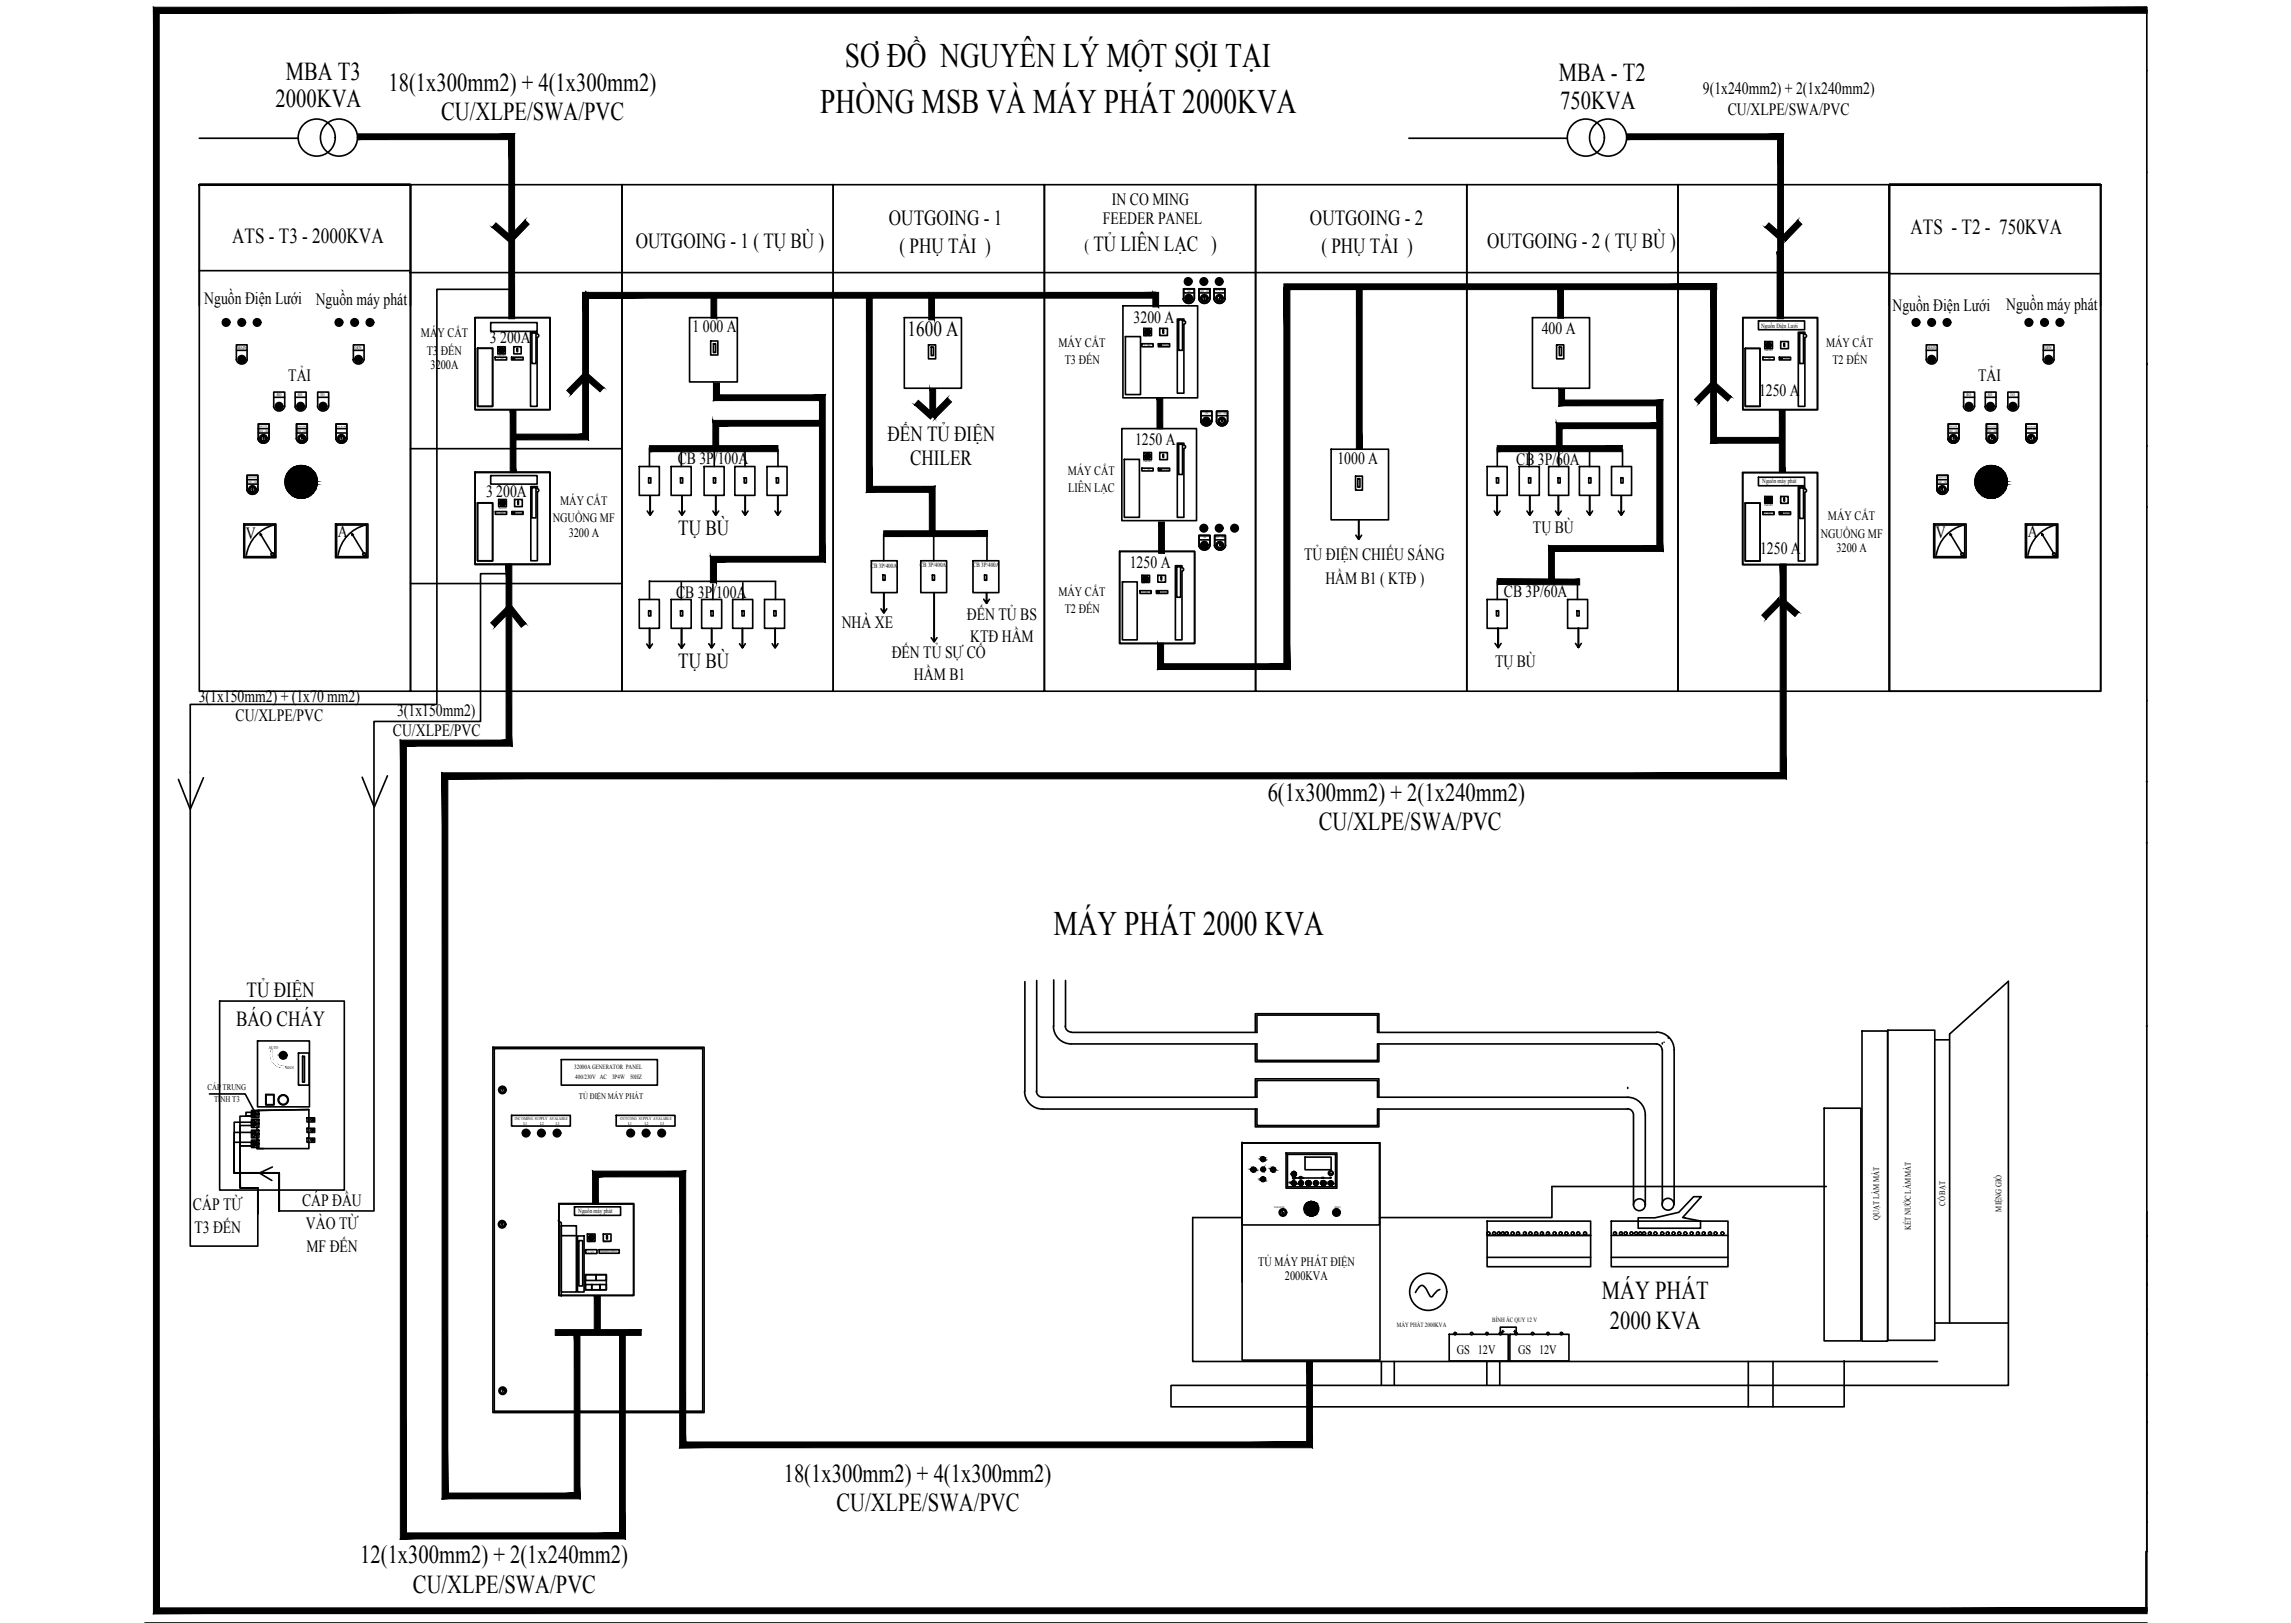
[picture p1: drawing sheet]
<svg xmlns="http://www.w3.org/2000/svg" width="353mm" height="250mm" viewBox="0 0 353 250" stroke-linecap="round" stroke-linejoin="round" font-family="sans-serif">
<defs><g id="words">
<g font-size="5.3">
<text x="130.2" y="10.4">SƠ ĐỒ NGUYÊN LÝ MỘT SỢI TẠI</text>
<text x="126.4" y="17.4">PHÒNG MSB VÀ MÁY PHÁT 2000KVA</text>
<text x="162.4" y="144.2">MÁY PHÁT 2000 KVA</text>
</g>
<g font-size="4">
<text x="42.5" y="16.5">2000KVA</text>
<text x="44.1" y="12.3">MBA T3</text>
<text x="59.9" y="14">18(1x300mm2) + 4(1x300mm2)</text>
<text x="240.3" y="12.5">MBA - T2</text>
<text x="240.5" y="16.7">750KVA</text>
<text x="68" y="18.6">CU/XLPE/SWA/PVC</text>
<text x="195.4" y="123.4">6(1x300mm2) + 2(1x240mm2)</text>
<text x="203.3" y="127.9">CU/XLPE/SWA/PVC</text>
<text x="246.9" y="200.3">MÁY PHÁT</text>
<text x="248.1" y="204.7">2000 KVA</text>
<text x="120.8" y="228.4">18(1x300mm2) + 4(1x300mm2)</text>
<text x="128.9" y="232.9">CU/XLPE/SWA/PVC</text>
<text x="55.5" y="240.8">12(1x300mm2) + 2(1x240mm2)</text>
<text x="63.7" y="245.4">CU/XLPE/SWA/PVC</text>
</g>
<g font-size="3.3">
<text x="137" y="34.6">OUTGOING - 1</text>
<text x="201.9" y="34.6">OUTGOING - 2</text>
<text x="35.8" y="37.5">ATS - T3 - 2000KVA</text>
<text x="98" y="38.2">OUTGOING - 1 ( TỤ BÙ )</text>
<text x="138.7" y="38.9">( PHỤ TẢI )</text>
<text x="168.5" y="38.7">TỦ LIÊN LẠC )</text>
<text x="203.7" y="38.9">( PHỤ TẢI )</text>
<text x="229.2" y="38.2">OUTGOING - 2 ( TỤ BÙ )</text>
<text x="294.5" y="36.1">ATS - T2 - 750KVA</text>
<text x="139.9" y="51.7">1600 A</text>
<text x="136.8" y="67.9">ĐẾN TỦ ĐIỆN</text>
<text x="140.3" y="71.6">CHILER</text>
<text x="104.5" y="82.4">TỤ BÙ</text>
<text x="104.5" y="103">TỤ BÙ</text>
<text x="38" y="153.7">TỦ ĐIỆN</text>
<text x="36.4" y="158.1">BÁO CHÁY</text>
</g>
<g font-size="2.6">
<text x="262.5" y="14.4">9(1x240mm2) + 2(1x240mm2)</text>
<text x="266.3" y="17.8">CU/XLPE/SWA/PVC</text>
<text x="170" y="34.6">FEEDER PANEL</text>
<text x="171.4" y="31.6">IN CO MING</text>
<text x="167.2" y="38.7">(</text>
<text x="31.5" y="46.9">Nguồn Điện Lưới</text>
<text x="48.7" y="47">Nguồn máy phát</text>
<text x="291.7" y="48">Nguồn Điện Lưới</text>
<text x="309.2" y="47.9">Nguồn máy phát</text>
<text x="75.5" y="52.9">3 200A</text>
<text x="106.8" y="51.1">1 000 A</text>
<text x="174.7" y="49.8">3200 A</text>
<text x="237.6" y="51.4">400 A</text>
<text x="44.4" y="58.8">TẢI</text>
<text x="304.9" y="58.8">TẢI</text>
<text x="271.1" y="61">1250 A</text>
<text x="104.5" y="71.5">CB 3P/100A</text>
<text x="174.9" y="68.6">1250 A</text>
<text x="206.1" y="71.5">1000 A</text>
<text x="233.7" y="71.6">CB 3P/60A</text>
<text x="74.9" y="76.6">3 200A</text>
<text x="37.9" y="83.1">V</text>
<text x="52.1" y="82.8">A</text>
<text x="236.3" y="82.2">TỤ BÙ</text>
<text x="298.4" y="82.9">V</text>
<text x="312.6" y="82.7">A</text>
<text x="174.1" y="87.5">1250 A</text>
<text x="201" y="86.4">TỦ ĐIỆN CHIẾU SÁNG</text>
<text x="204.3" y="89.9">HẦM B1 ( KTĐ )</text>
<text x="271.3" y="85.4">1250 A</text>
<text x="104.2" y="92.1">CB 3P/100A</text>
<text x="149" y="95.5">ĐẾN TỦ BS</text>
<text x="231.8" y="92">CB 3P/60A</text>
<text x="129.7" y="96.8">NHÀ XE</text>
<text x="137.4" y="101.4">ĐẾN TỦ SỰ CỐ</text>
<text x="149.5" y="98.9">KTĐ HẦM</text>
<text x="140.9" y="104.8">HẦM B1</text>
<text x="230.4" y="102.8">TỤ BÙ</text>
<text x="30.6" y="108.1">3(1x150mm2) + (1x70 mm2)</text>
<text x="36.3" y="111.2">CU/XLPE/PVC</text>
<text x="60.6" y="113.4">CU/XLPE/PVC</text>
<text x="61.2" y="110.4">3(1x150mm2)</text>
<text x="46.6" y="185.9">CÁP ĐẦU</text>
<text x="29.7" y="186.4">CÁP TỪ</text>
<text x="30" y="190">T3 ĐẾN</text>
<text x="47.1" y="189.4">VÀO TỪ</text>
<text x="47.2" y="192.9">MF ĐẾN</text>
</g>
<g font-size="2">
<text x="64.9" y="52">MÁY CẮT</text>
<text x="163.1" y="53.5">MÁY CẮT</text>
<text x="281.5" y="53.5">MÁY CẮT</text>
<text x="65.8" y="54.7">T3 ĐẾN</text>
<text x="66.4" y="56.9">3200A</text>
<text x="164.1" y="56.1">T3 ĐẾN</text>
<text x="282.4" y="56.1">T2 ĐẾN</text>
<text x="86.3" y="77.8">MÁY CẮT</text>
<text x="164.6" y="73.2">MÁY CẮT</text>
<text x="164.7" y="75.8">LIÊN LẠC</text>
<text x="85.2" y="80.4">NGUỒNG MF</text>
<text x="87.7" y="82.7">3200 A</text>
<text x="280.7" y="82.9">NGUỒNG MF</text>
<text x="281.8" y="80.2">MÁY CẮT</text>
<text x="283.1" y="85.1">3200 A</text>
<text x="163.1" y="91.8">MÁY CẮT</text>
<text x="164.1" y="94.5">T2 ĐẾN</text>
<text x="193.9" y="195">TỦ MÁY PHÁT ĐIỆN</text>
<text x="198.1" y="197.2">2000KVA</text>
<text x="224.6" y="208.7">GS 12V</text>
<text x="234" y="208.7">GS 12V</text>
</g>
<g font-size="1.3">
<text x="32" y="168">CÁP TRUNG</text>
<text x="33" y="169.8">TÍNH T3</text>
<text x="89.2" y="169.3">TỦ ĐIỆN MÁY PHÁT</text>
<text x="299.8" y="185.9" transform="rotate(-90 299.8 185.9)">CỔ BẠT</text>
<text x="289.7" y="188" transform="rotate(-90 289.7 188)">QUẠT LÀM MÁT</text>
<text x="294.5" y="189.6" transform="rotate(-90 294.5 189.6)">KÉT NƯỚC LÀM MÁT</text>
<text x="308.5" y="186.7" transform="rotate(-90 308.5 186.7)">MIỆNG GIÓ</text>
</g>
<g font-size="1">
<text x="271.5" y="50.6">Nguồn Điện Lưới</text>
<text x="271.6" y="74.4">Nguồn máy phát</text>
<text x="134.2" y="87.5">CB 3P/400A</text>
<text x="141.8" y="87.4">CB 3P/400A</text>
<text x="150" y="87.3">CB 3P/400A</text>
<text x="88.5" y="164.7">32000A GENERATOR PANEL</text>
<text x="88.7" y="166.3">400/230V AC</text>
<text x="94.3" y="166.3">3P4W</text>
<text x="97.1" y="166.3">50HZ</text>
<text x="89.1" y="186.9">Nguồn máy phát</text>
<text x="230" y="203.8">BÌNH ẮC QUY 12 V</text>
<text x="215.3" y="204.5">MÁY PHÁT 2000KVA</text>
</g>
<g font-size=".7">
<text x="36.6" y="53.8">MAIN</text>
<text x="54.7" y="53.8">GEN</text>
<text x="297.1" y="53.8">MAIN</text>
<text x="315.2" y="53.8">GEN</text>
<text x="42.7" y="61">RO</text>
<text x="45.9" y="61">SO</text>
<text x="49.3" y="61">TO</text>
<text x="303.1" y="61">RO</text>
<text x="306.4" y="61">SO</text>
<text x="309.9" y="61">TO</text>
<text x="41.4" y="161.7">AUTO</text>
<text x="44.1" y="164.8">MAN</text>
<text x="79.4" y="172.6">INC OMING SUPPLY AVALABLE</text>
<text x="80.7" y="173.4">L1</text>
<text x="83.2" y="173.4">L2</text>
<text x="85.7" y="173.4">L3</text>
<text x="95.6" y="172.6">OUTCONG SUPPLY AVALABLE</text>
<text x="96.8" y="173.4">L1</text>
<text x="99.4" y="173.4">L2</text>
<text x="101.8" y="173.4">L3</text>
</g>
<g font-size=".4">
<text x="183.1" y="45">ON</text>
<text x="185" y="45">OFF - ON</text>
<text x="176.3" y="52">Push OFF</text>
<text x="176.4" y="53.3">I</text>
<text x="176.8" y="53.3">ON</text>
<text x="179.2" y="53.3">chargeo</text>
<text x="76.7" y="54.9">Push OFF</text>
<text x="76.7" y="55.3">I</text>
<text x="77.2" y="55.3">ON</text>
<text x="79.5" y="55.3">chargeo</text>
<text x="272" y="54.1">Push OFF</text>
<text x="272.1" y="55.4">I</text>
<text x="272.5" y="55.4">ON</text>
<text x="274.9" y="55.4">chargeo</text>
<text x="185.8" y="63.9">ON</text>
<text x="187.7" y="63.9">OFF - ON</text>
<text x="40" y="66.5">OFF - ON</text>
<text x="45.9" y="66.5">OFF - ON</text>
<text x="176.3" y="71.2">Push OFF</text>
<text x="300.5" y="66.5">OFF - ON</text>
<text x="306.4" y="66.5">OFF - ON</text>
<text x="38.3" y="74.4">OFF - ON</text>
<text x="176.4" y="72.4">I</text>
<text x="176.8" y="72.4">ON</text>
<text x="179.2" y="72.4">chargeo</text>
<text x="272" y="77.9">Push OFF</text>
<text x="298.8" y="74.4">OFF - ON</text>
<text x="76.7" y="79.2">I</text>
<text x="76.9" y="78.4">Push OFF</text>
<text x="77.2" y="79.2">ON</text>
<text x="79.5" y="79.2">chargeo</text>
<text x="185.5" y="83">ON</text>
<text x="187.4" y="83">OFF - ON</text>
<text x="272.1" y="79.2">I</text>
<text x="272.5" y="79.2">ON</text>
<text x="274.9" y="79.2">chargeo</text>
<text x="176" y="90.1">Push OFF</text>
<text x="176.1" y="91.4">I</text>
<text x="176.5" y="91.4">ON</text>
<text x="178.9" y="91.4">chargeo</text>
<text x="90.5" y="191.6">Push OFF</text>
<text x="93" y="191.6">Push ON</text>
<text x="196.4" y="186.1">DIAGNOSE</text>
<text x="205.7" y="186.1">RESET</text>
<text x="90.7" y="193.1">I</text>
<text x="91.1" y="193.1">ON</text>
<text x="92.4" y="193">CHARGED SPRING</text>
</g>
<g font-size=".3">
<text x="39.9" y="65.8">ACB LƯỚI</text>
<text x="45.7" y="65.8">ACB MÁY PHÁT</text>
<text x="300.4" y="65.8">ACB LƯỚI</text>
<text x="306.2" y="65.8">ACB MÁY PHÁT</text>
<text x="38.1" y="73.7">ACB MÁY PHÁT</text>
<text x="298.6" y="73.7">ACB MÁY PHÁT</text>
</g>
<g font-size=".2">
<text x="187.2" y="44.9">AUTO - OFF - MAN</text>
<text x="51.8" y="65.8">AUTO - OFF - MAN</text>
<text x="312.3" y="65.8">AUTO - OFF - MAN</text>
</g>
</g></defs>
<!-- layer: NDien -->
<g fill="none" stroke="#000" stroke-width=".25">
<path d="M30.7 28.5h32.6v78h-32.6zM63.3 28.5h32.6v78h-32.6zM95.9 28.5h32.5v78h-32.5zM128.4 28.5h32.6v78h-32.6zM161 28.5h32.5v78h-32.5zM193.5 28.5h32.6v78h-32.6zM226.1 28.5h32.5v78h-32.5zM258.6 28.5h32.6v78h-32.6zM291.2 28.5h32.6v78h-32.6zM30.7 41.7h32.6M291.2 42.2h32.6M100.1 69v2.9"/>
<path d="M105 69.1v2.8M110.1 69.6v2.3M114.8 69.4v2.5M119.9 69.3v2.6M230.8 69v2.9M235.7 69.1v2.8M240.3 69.6v2.3M245 69.4v2.5M250.1 69.3v2.6M78.4 88.4h-4.3v22.8h-16.5v75.4h-14.6M100.1 89.5v2.9M100.1 89.6h19.5"/>
<path d="M105 89.6v2.8M109.9 90v2.4M114.5 89.8v2.6M119.5 89.8v2.6M230.8 89.5v2.9M243.1 89.6v2.8M33.9 154.3h19.2v29.1h-19.2zM39 172.9h-2.9v7.9h6.9v5.9M42 179.8l-2 1 1.9 1.1M76 161.4h32.5v56.3h-32.5zM76.2 161.6h32.1v55.9h-32.1z"/>
<circle cx="34.8" cy="49.7" r=".4"/>
<circle cx="37.3" cy="49.7" r=".4"/>
<circle cx="37.3" cy="55.4" r=".4"/>
<circle cx="39.6" cy="49.7" r=".4"/>
<circle cx="52.2" cy="49.7" r=".4"/>
<circle cx="54.7" cy="49.7" r=".4"/>
<circle cx="55.3" cy="55.4" r=".4"/>
<circle cx="57" cy="49.7" r=".4"/>
<circle cx="183.1" cy="43.4" r=".4"/>
<circle cx="183.2" cy="46" r=".4"/>
<circle cx="185.6" cy="43.4" r=".4"/>
<circle cx="187.9" cy="43.4" r=".4"/>
<circle cx="295.3" cy="49.7" r=".4"/>
<circle cx="297.7" cy="55.4" r=".4"/>
<circle cx="297.7" cy="49.7" r=".4"/>
<circle cx="300.1" cy="49.7" r=".4"/>
<circle cx="312.7" cy="49.7" r=".4"/>
<circle cx="315.1" cy="49.7" r=".4"/>
<circle cx="315.7" cy="55.4" r=".4"/>
<circle cx="315.8" cy="55.4" r=".4"/>
<circle cx="317.5" cy="49.7" r=".4"/>
<circle cx="43" cy="62.6" r=".4"/>
<circle cx="46.3" cy="62.6" r=".4"/>
<circle cx="49.8" cy="62.6" r=".4"/>
<circle cx="185.9" cy="64.9" r=".4"/>
<circle cx="303.5" cy="62.6" r=".4"/>
<circle cx="306.8" cy="62.6" r=".4"/>
<circle cx="310.3" cy="62.6" r=".4"/>
<circle cx="185.6" cy="81.4" r=".4"/>
<circle cx="185.6" cy="84" r=".4"/>
<circle cx="187.9" cy="81.4" r=".4"/>
<circle cx="190.3" cy="81.4" r=".4"/>
<circle cx="81.1" cy="174.6" r=".4"/>
<circle cx="83.4" cy="174.6" r=".4"/>
<circle cx="85.9" cy="174.6" r=".4"/>
<circle cx="97.2" cy="174.6" r=".4"/>
<circle cx="99.6" cy="174.6" r=".4"/>
<circle cx="102" cy="174.6" r=".4"/>
<circle cx="206" cy="186.9" r=".4"/>
</g>
<!-- layer: 0 -->
<g fill="none" stroke="#000" stroke-width=".25">
<path d="M330.9 10.9h.1M330.9 1.6v246.7M30.7 21.3h15.3M217.2 21.3h24.4M330.9 26.6h.1M30.7 47.1v-18.6h32.6h-32.6h32.6h-32.6h32.6v18.6M36.4 55.4v-2.3h1.7v2.3M36.4 54h1.7M38.1 55.4a.87 .87 0 0 1-.8 .7 .87 .87 0 0 1-.9-.7M54.4 55.4a.88 .88 0 0 0 .8 .7 .88 .88 0 0 0 .9-.7v-2.3h-1.6v2.3M54.5 54h1.6M63.1 42h228.1"/>
<path d="M73.2 49h11.6v14.1h-11.6zM73.6 53.7h2.3v8.9h-2.3zM75.6 49.7h7.2v1.4h-7.2zM76.3 55h1.8v.5h-1.8zM76.7 53.4h1.2v1.1h-1.2zM78.9 55h1.7v.5h-1.7zM79.2 53.4h1.1v1.1h-1.1zM79.3 44.6h-12v64h-38v83.4h10.4v-8.9h-2.7v-6.5h2M79.3 55.1v.2l-.1-.2v.2l-.1-.2v.2v-.2v.2l-.1-.2-.1 .2M79.7 53.7h.1v.5h-.1zM82 51.3h.6v4.7h-.6zM82.8 51.4a.28 .28 0 0 1 .2 .3 .28 .28 0 0 1-.2 .3"/>
<path d="M82.8 51.5v-.3h-1v11.4h1v-10.6M90.3 45.1h.1M106.3 49h7.4v9.9h-7.4zM109.5 52.5h1.1v2.2h-1.1zM110 53h.3v1.3h-.3zM139.4 49h8.8v10.8h-8.8zM143.1 53.1h1.1v2.2h-1.1zM143.5 53.5h.4v1.3h-.4zM173.1 47.1h11.5v14.2h-11.5zM173.5 51.9h2.3v8.9h-2.3zM176 53h1.7v.4h-1.7zM176.3 50.6h1.2v1.1h-1.2z"/>
<path d="M178.5 53h1.8v.4h-1.8zM178.8 50.6h1.1v1.1h-1.1zM179 53.1v.2l-.1-.2v.2l-.1-.2v.2v-.2v.2l-.2-.2v.2M179.3 50.9h.1v.5h-.1zM181.7 49.3h.6v4.7h-.6zM182.4 46v-1.5h1.7v1.5a.88 .88 0 0 1-.9 .8 .88 .88 0 0 1-.8-.8M182.4 44.5h1.7M182.4 45.1h1.7M182.5 49.4a.28 .28 0 0 1 .2 .3 .28 .28 0 0 1-.2 .3M182.5 49.5v-.3h-1v11.4h1v-10.6M184.8 46v-1.5h1.7v1.5a.88 .88 0 0 1-.8 .8 .88 .88 0 0 1-.9-.8M184.8 44.5h1.7"/>
<path d="M184.8 45.1h1.7M185.6 45.6h.1v.5h-.1zM185.6 45.7l.1 .2zM187.1 44.5h1.7M187.1 45.1h1.7M188.2 45.7l-.3 .4zM188.2 45.7l-.1 .2zM188.8 46v-1.5h-1.7v1.5a.85 .85 0 0 0 .9 .8 .85 .85 0 0 0 .8-.8M236.2 49h8.8v10.8h-8.8zM239.9 53.1h1.1v2.2h-1.1zM240.4 53.5h.3v1.3h-.3zM268.6 49h11.5v14.1h-11.5z"/>
<path d="M269 53.7h2.3v8.9h-2.3zM271 49.5h7.2v1.3h-7.2zM271.7 55h1.8v.5h-1.8zM272 52.6h1.2v1.1h-1.2zM274.3 55h1.7v.5h-1.7zM274.5 52.6h1.2v1.1h-1.2zM274.7 55.2v.1l-.2-.2v.2l-.1-.2v.2v-.2l-.1 .2M275 52.9h.1v.5h-.1zM277.4 51.4h.6v4.6h-.6zM278.2 51.5a.28 .28 0 0 1 .3 .3 .28 .28 0 0 1-.3 .2M278.2 51.5v-.3h-1v11.4h1v-10.6M291.2 47.1v-18.6h32.6h-32.6h32.6h-32.6h32.6v18.6"/>
<path d="M296.9 55.4a.88 .88 0 0 0 .8 .7 .88 .88 0 0 0 .9-.7v-2.3h-1.7v2.3M296.9 54h1.7M314.9 55.4v-2.3h1.7v2.3M314.9 54h1.7M316.6 55.4a.87 .87 0 0 1-.8 .7 .87 .87 0 0 1-.9-.7M330.9 56.2h.1M38.1 75.5v-2.2h1.6v2.2M38.1 73.9h1.6M38.1 74.6h1.6M38.9 75.1v.5zM39.8 75.5a.87 .87 0 0 1-.9 .7 .87 .87 0 0 1-.8-.7M39.8 67.6v-2.3h1.7v2.3a.88 .88 0 0 1-.9 .7 .88 .88 0 0 1-.8-.7"/>
<path d="M39.8 66.1h1.7M39.8 66.7h1.7M40.6 67.2h.1v.5h-.1zM42.2 62.7v-2.3h1.7v2.3M42.2 61.2h1.7M43.9 62.6a.87 .87 0 0 1-.9 .7 .87 .87 0 0 1-.8-.7M45.5 62.7v-2.3h1.7v2.3M45.5 61.2h1.7M45.7 67.6v-2.3h1.7v2.3M45.7 66.1h1.7M45.7 66.7h1.7M46.5 67.2l.1 .5z"/>
<path d="M47.2 62.6a.87 .87 0 0 1-.9 .7 .87 .87 0 0 1-.8-.7M47.4 67.6a.87 .87 0 0 1-.9 .7 .87 .87 0 0 1-.8-.7M49 62.7v-2.3h1.7v2.3M49 61.2h1.7M50.6 62.6a.87 .87 0 0 1-.8 .7 .87 .87 0 0 1-.9-.7M51.8 66.1h1.7M51.8 66.7h1.7M52.6 67.2v.5zM53.5 67.6v-2.3h-1.7v2.3a.85 .85 0 0 0 .8 .7 .85 .85 0 0 0 .9-.7M63.3 69.1h32.6M73.2 72.8h11.6v14.2h-11.6zM73.2 72.7h11.6v14.2h-11.6z"/>
<path d="M73.6 77.5h2.3v9h-2.3zM73.6 77.5h2.3v8.9h-2.3zM75.6 73.3h7.2v1.3h-7.2zM76.4 78.8h1.7v.5h-1.7zM76.9 77h1.1v1.1h-1.1zM78.9 78.8h1.7v.5h-1.7zM79.3 77h1.2v1.1h-1.2zM79.3 79l-.1 .1-.1-.2v.2v-.2v.2l-.2-.2v.2M79.8 77.2h.1v.5h-.1zM82 75.2h.6v4.6h-.6zM82.8 75.3a.28 .28 0 0 1 .2 .3 .28 .28 0 0 1-.2 .2M82.8 75.3v-.3h-1v11.4h1v-10.6"/>
<path d="M98.5 71.9h3.1v4.4h-3.1zM100 73.6h.3v.8h-.3zM100.2 76.4v3l-.4-.6M100.2 76.4v3l.5-.6M103.4 71.9h3.1v4.4h-3.1zM104.9 73.6h.3v.8h-.3zM105.1 76.4v3l-.4-.6M105.1 76.4v3l.5-.6M108.5 71.9h3.1v4.4h-3.1zM110 73.6h.3v.8h-.3zM110.3 76.4v3l-.4-.6M110.3 76.4v3l.5-.6"/>
<path d="M113.3 71.9h3.1v4.4h-3.1zM114.7 73.6h.3v.8h-.3zM114.8 76.4v3l-.4-.6M114.9 76.4v3l.4-.6M118.2 71.9h3.1v4.4h-3.1zM119.7 73.6h.3v.8h-.3zM119.9 76.4v3l-.4-.6M119.9 76.4v3l.4-.6M172.9 66.1h11.5v14.1h-11.5zM173.3 70.8h2.3v8.9h-2.3zM176 72.2h1.7v.4h-1.7zM176.3 69.7h1.2v1.1h-1.2z"/>
<path d="M178.5 72.2h1.8v.4h-1.8zM178.8 69.7h1.1v1.1h-1.1zM179 72.3v.1l-.1-.2v.2l-.1-.2v.2v-.2v.2l-.2-.2v.2M179.3 70h.1v.5h-.1zM181.7 68.5h.6v4.6h-.6zM182.5 68.6a.28 .28 0 0 1 .2 .3 .28 .28 0 0 1-.2 .2M182.5 68.6v-.3h-1v11.4h1v-10.6M185.1 64.9v-1.5h1.7v1.5M185.1 63.4h1.7M185.1 64.1h1.7M186.8 64.9a.87 .87 0 0 1-.9 .7 .87 .87 0 0 1-.8-.7M187.5 64.9v-1.5h1.7v1.5"/>
<path d="M187.5 63.4h1.7M187.5 64.1h1.7M188.3 64.5l.1 .5zM188.3 64.6l.1 .1zM189.2 64.9a.87 .87 0 0 1-.9 .7 .87 .87 0 0 1-.8-.7M205.2 69.2h8.8v10.9h-8.8zM208.9 73.4h1.1v2.1h-1.1zM209.3 73.8h.3v1.3h-.3zM229.2 71.9h3.1v4.4h-3.1zM230.7 73.6h.3v.8h-.3zM230.7 76.4v3l-.4-.6M230.8 76.4v3l.4-.6"/>
<path d="M234.2 71.9h3.1v4.4h-3.1zM235.6 73.6h.4v.8h-.4zM235.8 76.4v3l-.4-.6M235.8 76.4v3l.4-.6M238.7 71.9h3.1v4.4h-3.1zM240.1 73.6h.4v.8h-.4zM240.2 76.4v3l-.4-.6M240.2 76.4v3l.5-.6M243.4 71.9h3.1v4.4h-3.1zM244.9 73.6h.3v.8h-.3zM245 76.4v3l-.4-.6M245.1 76.4v3l.4-.6"/>
<path d="M248.4 71.9h3.1v4.4h-3.1zM249.8 73.6h.4v.8h-.4zM249.9 76.4v3l-.4-.6M249.9 76.4v3l.4-.6M268.6 72.8h11.5v14.2h-11.5zM269 77.5h2.3v9h-2.3zM271 73.5h7.2v1.4h-7.2zM271.7 78.9h1.8v.4h-1.8zM272 76.5h1.2v1.1h-1.2zM274.3 78.9h1.7v.4h-1.7zM274.5 76.5h1.1v1.1h-1.1zM274.7 79v.2l-.1-.2-.1 .2-.1-.2v.2l-.1-.2v.2"/>
<path d="M275 76.8h.1v.4h-.1zM277.4 75.2h.6v4.7h-.6zM278.2 75.3a.28 .28 0 0 1 .3 .3 .28 .28 0 0 1-.3 .3M278.2 75.3v-.3h-1v11.5h1v-10.6M298.6 75.5v-2.2h1.7v2.2M298.6 73.9h1.7M298.6 74.6h1.7M299.4 75.1v.5zM300.2 75.5a.87 .87 0 0 1-.8 .7 .87 .87 0 0 1-.9-.7M300.3 67.6v-2.3h1.6v2.3M300.3 66.1h1.6M300.3 66.7h1.6"/>
<path d="M301.1 67.2v.5zM301.9 67.6a.87 .87 0 0 1-.8 .7 .87 .87 0 0 1-.9-.7M302.7 62.7v-2.3h1.7v2.3M302.7 61.2h1.7M304.3 62.6a.87 .87 0 0 1-.8 .7 .87 .87 0 0 1-.9-.7M306 62.7v-2.3h1.7v2.3M306 61.2h1.7M306.2 67.6v-2.3h1.7v2.3M306.2 66.1h1.7M306.2 66.7h1.7M307 67.2v.5zM307.7 62.6a.87 .87 0 0 1-.9 .7 .87 .87 0 0 1-.9-.7"/>
<path d="M307.9 67.6a.87 .87 0 0 1-.9 .7 .87 .87 0 0 1-.8-.7M309.5 62.7v-2.3h1.6v2.3M309.5 61.2h1.6M311.1 62.6a.87 .87 0 0 1-.8 .7 .87 .87 0 0 1-.9-.7M312.3 67.6v-2.3h1.7v2.3M312.3 66.1h1.7M312.3 66.7h1.7M313.1 67.2v.5zM314 67.6a.87 .87 0 0 1-.9 .7 .87 .87 0 0 1-.8-.7M330.9 78.1h.1M330.9 68.7h.1M37.6 80.7h4.9v5.3h-4.9z"/>
<path d="M37.7 80.9h4.7v4.9h-4.7zM40.1 82.5v-.2l1.9 3.1M40.1 82.3l.2 .1M42.3 80.9a5.7 5.7 0 0 0-4.3 4.6M51.7 80.7h5v5.3h-5zM51.9 80.9h4.6v4.9h-4.6zM54.3 82.5v-.2l1.8 3.1M54.3 82.3l.2 .1M56.4 80.9a5.7 5.7 0 0 0-4.3 4.6M63.3 89.9h32.6M98.5 92.4h3.1v4.4h-3.1zM100 94.1h.3v.8h-.3z"/>
<path d="M100.1 96.8v3.1l-.4-.7M100.1 96.8v3.1l.5-.7M103.4 92.4h3.1v4.4h-3.1zM104.6 99.2l.5 .7M104.9 94.1h.3v.8h-.3zM105 96.8v3.1M105.1 96.8v3.1l.4-.7M108.1 92.4h3.1v4.4h-3.1zM109.6 94.1h.3v.8h-.3zM109.7 96.8v3l-.5-.6M109.7 96.8v3l.4-.6M112.9 92.4h3.1v4.4h-3.1z"/>
<path d="M114.4 94.1h.3v.8h-.3zM114.4 96.8v3l-.4-.6M114.5 96.8v3l.4-.6M117.8 92.4h3.1v4.4h-3.1zM119.3 94.1h.3v.8h-.3zM119.5 96.8v3l-.5-.6M119.5 96.8v3l.4-.6M134.3 86.4h4v4.9h-4zM136.1 88.6h.3v.8h-.3zM136.2 91.4v3.1l-.4-.7M136.2 82.3v4.1M136.3 91.4v3.1l.4-.7"/>
<path d="M141.9 86.4h4v4.9h-4zM143.7 88.6h.3v.8h-.3zM143.9 82.2v4.2M144 91.3v7.6l-.5-.6M144 91.3v7.6l.4-.6M150 86.4h4v4.9h-4zM151.8 88.6h.3v.8h-.3zM152 91.3v1.7l-.4-.7M152.1 91.3v1.7l.4-.7M152.1 82.2v4.2M172.6 85h11.5v14.2h-11.5zM173 89.7h2.3v8.9h-2.3z"/>
<path d="M175.7 91h1.7v.5h-1.7zM176 88.7h1.2v1h-1.2zM178.3 91h1.7v.5h-1.7zM178.5 88.7h1.1v1h-1.1zM178.7 91.2v.2l-.1-.2v.1l-.1-.1v.1l-.1-.1v.1l-.1-.2v.2M179 88.9h.1v.5h-.1zM181.4 87.3h.6v4.7h-.6zM182.2 88a.28 .28 0 0 0 .2-.2 .28 .28 0 0 0-.2-.3v-.3h-1v11.4h1v-10.5M184.8 84.1a.88 .88 0 0 0 .9 .7 .88 .88 0 0 0 .8-.8v-1.5h-1.7v1.6M184.8 82.5h1.7M184.8 83.2h1.7M187.2 84.1a.85 .85 0 0 0 .8 .7 .85 .85 0 0 0 .9-.8v-1.5h-1.7v1.6"/>
<path d="M187.2 82.5h1.7M187.2 83.2h1.7M188 83.7l.1 .4zM188 83.7l.1 .2zM209.4 80.1v3l-.4-.6M209.5 80.1v3l.4-.6M229.2 92.4h3.1v4.4h-3.1zM230.4 99.2l.5 .6M230.7 94.1h.3v.8h-.3zM230.9 96.8v3M231 96.8v3l.4-.6M241.6 92.4h3.1v4.4h-3.1z"/>
<path d="M243.1 94.1h.3v.8h-.3zM243.3 96.8v3l-.4-.6M243.3 96.8v3l.4-.6M298.1 80.7h5v5.3h-5zM298.2 80.9h4.6v4.9h-4.6zM300.6 82.5v-.2l1.9 3.1M300.6 82.3l.2 .1M302.7 80.9a5.7 5.7 0 0 0-4.2 4.6M312.2 80.7h5v5.3h-5zM312.4 80.9h4.6v4.9h-4.6zM314.7 82.5v-.2l1.9 3.1M314.7 82.3l.2 .1"/>
<path d="M316.9 80.9a5.7 5.7 0 0 0-4.3 4.6M330.9 108h.1M330.9 129.9h.1M330.9 120.5h.1M158 151.3v16.9M159.8 151.1v17.1M162.4 158.1a2.73 2.73 0 0 0 2.7 2.8M162.4 151v7.2M164.2 158.1a.95 .95 0 0 0 .9 1M164.2 151.1v7.1M165.2 159.1h28.5v-2.7h18.6v2.7h43M193.5 159.1v-2.9h19v2.9"/>
<path d="M255.3 159.1a2.73 2.73 0 0 1 2.7 2.7M257.2 160h.1M287 158.9h3.9v47.8h-3.9zM291 158.8h7.2v47.8h-7.2zM330.9 158.1h.1M39 173.5h-2v9.6h2.7v3.9M39.1 171.4h-1.2v.6h1.3h-2.2v11.1h2.7M43.4 162.4l.3 .4zM77.4 167.6h.1v.5h-.1zM77.4 167.7l.1 .1zM78.9 171.9h9v1.6h-9zM86.5 163.3h14.8v3.9h-14.8z"/>
<path d="M95 171.9h9v1.6h-9zM157.9 168.2a2.73 2.73 0 0 0 2.8 2.7M159.8 168.1a.95 .95 0 0 0 .9 1M160.7 169.1h33v-2.6h18.6v2.6h38.6a2.73 2.73 0 0 1 2.7 2.7M160.7 170.9h33v2.6h18.6v-2.6h38.6M165.2 160.9h28.5v2.5h18.6v-2.5h43M191.4 176.2h21.2v12.6h-21.2zM191.5 176.1h21.2v33.5h-21.2zM191.5 176.1h21.2M191.5 176v21.6M193.5 160.9v2.7h19v-2.7M193.5 169.1v-2.8h19v2.8"/>
<path d="M193.5 170.9v2.8h19v-2.8M194.7 178.4l.1 .4h-.3zM198.2 177.7h7.9v5.4h-7.9zM198.4 177.9h7.5v5h-7.5zM201.2 178.3h4v2h-4zM250.8 170.9a.95 .95 0 0 1 1 .9M250.9 167.7h.1M251.8 171.8v13.9M253.6 171.8v13.9M255.3 160.9a.91 .91 0 0 1 .9 .9M256.2 160.9h.1M256.2 161.8v23.8"/>
<path d="M256.5 160.6h.1M258 161.8v23.8M281.2 170.8h5.6v35.8h-5.6zM298.2 160.2h2.3M77.4 188.4h.1v.4h-.1zM77.4 188.4v.2zM77.4 188.6h.1M86 188.1l.5 .3v11.3M86.1 185.5h11.6v14.2h-11.6zM86.2 185.6h11.4v14h-11.4zM86.5 188.9h2.3v10.2h-2.3zM86.5 190.4h2.3"/>
<path d="M88.5 186h7.2v1.3h-7.2zM89 190.5h1v8.6h-1zM89.2 191.2h.6v7h-.6zM90.2 196.4h3.3v2.4h-3.3zM90.2 198h1v.8h-1zM90.2 196.4h1.7v.9h-1.7zM90.3 192.6h1.7v.6h-1.7zM90.5 190.2h1.2v1.1h-1.2zM91.2 198h1.3v.8h-1.3zM91.9 196.4h1.6v.9h-1.6zM92.4 192.6h3v.5h-3zM92.5 198h1v.8h-1z"/>
<path d="M93 190.2h1.2v1.1h-1.2zM93.5 190.4h.1v.5h-.1zM191.5 187.6h-7.7v22.2h114.8M193 180.2l.3-.1v.3zM194.5 180.2l.2 .2 .1-.4-.1 .5zM197.5 186.6l.4 .4h-.1zM199.1 180.9h.7M199.3 180.8h.1M199.3 180.7l.4 .5M199.3 181.2l.1-.5 .1 .1v-.1l.1 .5M199.4 180.9h.2l-.1 .1zM199.4 181h.2l-.1 .1z"/>
<path d="M199.4 180.7l.2 .1h-.3zM199.4 180.8h.2M199.4 181.1h.2M199.4 180.8h.1M199.5 180.6v.7M199.5 180.8v.1l-.1-.1h.2M199.6 180.8h.1M199.8 181.5h.4M200.3 181.5h.1M200.3 181.5h.4M200.4 182.3l.2 .1M200.4 182.3h.1"/>
<path d="M200.5 182.2v.1M200.5 182.3h.1M200.6 182.4h.1M200.6 182.3h.1M200.6 182.3v.1M200.9 181.5h2.9M201.4 182.3h.7M201.5 182.1l.4 .5M201.6 182.2h.1M201.6 182.5h.2M201.6 182.2h.2zM201.6 182.3h.2l-.1 .1z"/>
<path d="M201.6 182.4h.2l-.1 .1zM201.6 182.1l-.1 .1h.4l-.1-.1M201.6 182.1h.2M201.6 182.1v.5M201.7 182.1h.1M201.7 182v.7M201.8 182.2l-.1 .1-.1-.1h.2M201.8 182.1l.1 .5M201.9 182.2h.1M202.6 182.3h.5v.1h-.5zM203.8 182.3l.1 .1zM203.8 182.1l.4 .5"/>
<path d="M203.9 182.3l.2-.1v.3l-.2-.1M204.1 181.5h.9M205.1 182.2h.1M205.1 182.2h.1v.4h-.1zM205.4 180.8l-.1 .1-.3-.1v.1M221.9 198.7a3 3 0 0 0-1.2 1.2l-.2-.1-1-1.5a.55 .55 0 0 0-.9 .2l-.4 .7M229.2 188.2h16v7h-16zM229.2 190.4h16M229.2 193.8h16M248.4 188.2h17.9v7h-17.9zM248.4 190.4h17.9M248.4 193.8h17.9"/>
<path d="M259.8 187.7h.1M262.1 188.2v1.1h-9.6v-1.6h2.6l3.7-.9 2.3-2.4h1.1l-2.8 3.2 2.8 .6M281.5 182.9h-42.3v4.7h-26.6M330.9 194.3h.1M330.9 186.8v18.7M330.9 190.5h.1M330.9 198h.1M77.5 214v.4zM77.5 214v.2zM212.9 209.8v3.7M214.9 209.8v3.7M223.4 205.6h9.1v4.1h-9.1z"/>
<path d="M229.2 209.8v3.7M231.2 209.8v3.7M231.3 205.4v-.9h2.4v1M231.5 205.2h.3M231.6 205v.4M232.7 205.6h9.1v4.1h-9.1zM233.4 205.2h.3M233.5 205v.4M269.5 209.8v7M273.3 209.8v7M284.3 209.7v7.1h-103.8v-3.3M298.2 203.9h11.3"/>
<path d="M300.5 203.9v-44.5l9.1-8.2v62.3h-129.1M330.9 201.8h.1M330.9 211.8v18.2M330.9 205.6v6.3M330.9 219.3h.1M330.9 230.1v9h-.1v9.1h.1M22.3 250.1h308.6"/>
<circle cx="48.8" cy="21.2" r="2.86"/>
<circle cx="52.2" cy="21.2" r="2.86"/>
<circle cx="244.4" cy="21.2" r="2.86"/>
<circle cx="247.9" cy="21.2" r="2.86"/>
<circle cx="34.8" cy="49.7" r=".57"/>
<circle cx="37.3" cy="49.7" r=".57"/>
<circle cx="37.3" cy="55.4" r=".57"/>
<circle cx="39.6" cy="49.7" r=".57"/>
<circle cx="52.2" cy="49.7" r=".57"/>
<circle cx="54.7" cy="49.7" r=".57"/>
<circle cx="55.3" cy="55.4" r=".57"/>
<circle cx="57" cy="49.7" r=".57"/>
<circle cx="183.1" cy="43.4" r=".57"/>
<circle cx="183.2" cy="46" r=".57"/>
<circle cx="183.2" cy="46" r=".4"/>
<circle cx="185.6" cy="43.4" r=".57"/>
<circle cx="185.6" cy="46" r=".57"/>
<circle cx="185.6" cy="46" r=".4"/>
<circle cx="187.9" cy="43.4" r=".57"/>
<circle cx="187.9" cy="46" r=".4"/>
<circle cx="188" cy="46" r=".57"/>
<circle cx="188" cy="46" r=".4"/>
<circle cx="295.3" cy="49.7" r=".57"/>
<circle cx="297.7" cy="49.7" r=".57"/>
<circle cx="297.7" cy="55.4" r=".57"/>
<circle cx="300.1" cy="49.7" r=".57"/>
<circle cx="312.7" cy="49.7" r=".57"/>
<circle cx="315.1" cy="49.7" r=".57"/>
<circle cx="315.8" cy="55.4" r=".57"/>
<circle cx="317.5" cy="49.7" r=".57"/>
<circle cx="38.9" cy="75.4" r=".4"/>
<circle cx="38.9" cy="75.4" r=".57"/>
<circle cx="40.6" cy="67.6" r=".57"/>
<circle cx="40.6" cy="67.6" r=".4"/>
<circle cx="43" cy="62.6" r=".57"/>
<circle cx="46.3" cy="62.6" r=".57"/>
<circle cx="46.4" cy="74.2" r="2.48"/>
<circle cx="46.4" cy="74.2" r="1.29"/>
<circle cx="46.5" cy="67.6" r=".4"/>
<circle cx="46.5" cy="67.6" r=".57"/>
<circle cx="49.8" cy="62.6" r=".57"/>
<circle cx="52.6" cy="67.6" r=".4"/>
<circle cx="52.6" cy="67.6" r=".57"/>
<circle cx="185.9" cy="64.9" r=".57"/>
<circle cx="185.9" cy="64.9" r=".4"/>
<circle cx="188.3" cy="64.9" r=".57"/>
<circle cx="188.3" cy="64.9" r=".4"/>
<circle cx="299.4" cy="75.4" r=".57"/>
<circle cx="299.4" cy="75.4" r=".4"/>
<circle cx="301.1" cy="67.6" r=".57"/>
<circle cx="301.1" cy="67.6" r=".4"/>
<circle cx="303.5" cy="62.6" r=".57"/>
<circle cx="306.8" cy="62.6" r=".57"/>
<circle cx="306.9" cy="74.2" r="2.48"/>
<circle cx="306.9" cy="74.2" r="1.29"/>
<circle cx="307" cy="67.6" r=".57"/>
<circle cx="307" cy="67.6" r=".4"/>
<circle cx="310.3" cy="62.6" r=".57"/>
<circle cx="313.1" cy="67.6" r=".57"/>
<circle cx="313.1" cy="67.6" r=".4"/>
<circle cx="42" cy="85.4" r=".23"/>
<circle cx="56.1" cy="85.4" r=".23"/>
<circle cx="185.6" cy="81.4" r=".57"/>
<circle cx="185.6" cy="84" r=".57"/>
<circle cx="185.6" cy="84" r=".4"/>
<circle cx="187.9" cy="81.4" r=".57"/>
<circle cx="188" cy="84" r=".57"/>
<circle cx="188" cy="84" r=".4"/>
<circle cx="190.3" cy="81.4" r=".57"/>
<circle cx="302.5" cy="85.4" r=".23"/>
<circle cx="316.6" cy="85.4" r=".23"/>
<circle cx="43.7" cy="162.6" r=".57"/>
<circle cx="43.7" cy="162.7" r=".4"/>
<circle cx="43.7" cy="162.6" r=".4"/>
<circle cx="77.4" cy="168" r=".57"/>
<circle cx="77.4" cy="168" r=".4"/>
<circle cx="81.1" cy="174.6" r=".57"/>
<circle cx="83.4" cy="174.6" r=".57"/>
<circle cx="85.9" cy="174.6" r=".57"/>
<circle cx="97.2" cy="174.6" r=".57"/>
<circle cx="99.6" cy="174.6" r=".57"/>
<circle cx="102" cy="174.6" r=".57"/>
<circle cx="194.7" cy="178.6" r=".36"/>
<circle cx="77.4" cy="188.7" r=".57"/>
<circle cx="77.4" cy="188.7" r=".4"/>
<circle cx="193.2" cy="180.2" r=".36"/>
<circle cx="194.7" cy="181.7" r=".36"/>
<circle cx="194.7" cy="180.2" r=".36"/>
<circle cx="196.2" cy="180.2" r=".36"/>
<circle cx="197.7" cy="186.9" r=".57"/>
<circle cx="197.7" cy="186.9" r=".4"/>
<circle cx="199.4" cy="182.3" r=".36"/>
<circle cx="199.4" cy="182.3" r=".19"/>
<circle cx="199.4" cy="182.3" r=".11"/>
<circle cx="199.4" cy="180.9" r=".36"/>
<circle cx="199.4" cy="181.5" r=".19"/>
<circle cx="199.5" cy="180.9" r=".32"/>
<circle cx="199.7" cy="181.5" r=".06"/>
<circle cx="200.2" cy="181.5" r=".06"/>
<circle cx="200.5" cy="181.5" r=".19"/>
<circle cx="200.5" cy="182.3" r=".36"/>
<circle cx="200.8" cy="181.5" r=".06"/>
<circle cx="201.7" cy="182.3" r=".36"/>
<circle cx="201.7" cy="182.3" r=".32"/>
<circle cx="202.8" cy="182.3" r=".36"/>
<circle cx="203.8" cy="181.5" r=".06"/>
<circle cx="204" cy="182.3" r=".36"/>
<circle cx="204" cy="181.5" r=".06"/>
<circle cx="204" cy="182.3" r=".32"/>
<circle cx="205.1" cy="181.5" r=".06"/>
<circle cx="205.1" cy="182.3" r=".36"/>
<circle cx="205.1" cy="180.8" r=".36"/>
<circle cx="205.2" cy="180.8" r=".32"/>
<circle cx="206" cy="186.9" r=".57"/>
<circle cx="220.1" cy="199.1" r="2.86"/>
<circle cx="229.4" cy="190.1" r=".23"/>
<circle cx="230.3" cy="190.1" r=".23"/>
<circle cx="231" cy="190.1" r=".23"/>
<circle cx="231.7" cy="190.1" r=".23"/>
<circle cx="232.2" cy="190.1" r=".23"/>
<circle cx="233.1" cy="190.1" r=".23"/>
<circle cx="234" cy="190.1" r=".23"/>
<circle cx="235" cy="190.1" r=".23"/>
<circle cx="235.9" cy="190.1" r=".23"/>
<circle cx="236.8" cy="190.1" r=".23"/>
<circle cx="237.7" cy="190.1" r=".23"/>
<circle cx="238.6" cy="190.1" r=".23"/>
<circle cx="239.6" cy="190.1" r=".23"/>
<circle cx="240.5" cy="190.1" r=".23"/>
<circle cx="241.4" cy="190.1" r=".23"/>
<circle cx="242.4" cy="190.1" r=".23"/>
<circle cx="243.3" cy="190.1" r=".23"/>
<circle cx="244.3" cy="190.1" r=".23"/>
<circle cx="248.9" cy="190.1" r=".23"/>
<circle cx="249.9" cy="190.1" r=".23"/>
<circle cx="250.6" cy="190.1" r=".23"/>
<circle cx="251.5" cy="190.1" r=".23"/>
<circle cx="252.2" cy="190.1" r=".23"/>
<circle cx="252.7" cy="185.7" r=".91"/>
<circle cx="252.8" cy="190.1" r=".23"/>
<circle cx="253.4" cy="190.1" r=".23"/>
<circle cx="254.3" cy="190.1" r=".23"/>
<circle cx="255.2" cy="190.1" r=".23"/>
<circle cx="256.2" cy="190.1" r=".23"/>
<circle cx="257.1" cy="190.1" r=".23"/>
<circle cx="257.1" cy="185.6" r=".91"/>
<circle cx="257.9" cy="190.1" r=".23"/>
<circle cx="258.8" cy="190.1" r=".23"/>
<circle cx="259.8" cy="190.1" r=".23"/>
<circle cx="260.7" cy="190.1" r=".23"/>
<circle cx="261.7" cy="190.1" r=".23"/>
<circle cx="262.6" cy="190.1" r=".23"/>
<circle cx="263.6" cy="190.1" r=".23"/>
<circle cx="264.4" cy="190.1" r=".23"/>
<circle cx="265.5" cy="190.1" r=".23"/>
<circle cx="77.4" cy="214.3" r=".4"/>
<circle cx="77.5" cy="214.3" r=".57"/>
<circle cx="77.5" cy="214.3" r=".4"/>
<circle cx="224.3" cy="205.5" r=".19"/>
<circle cx="226.8" cy="205.5" r=".19"/>
<circle cx="229.2" cy="205.5" r=".19"/>
<circle cx="231.3" cy="205.5" r=".19"/>
<circle cx="233.7" cy="205.5" r=".19"/>
<circle cx="236.2" cy="205.5" r=".19"/>
<circle cx="238.6" cy="205.5" r=".19"/>
<circle cx="240.7" cy="205.5" r=".19"/>
</g>
<!-- layer: NDien -->
<g fill="#000" stroke="#000" stroke-width=".15">
<path d="M199.2 182.2h.5zM199.3 182h.3zM199.4 182.5h.1zM199.4 182h.1zM199.4 182.2h.1z"/>
<path d="M34.8 49.3h.2zM34.8 49.3h.2z"/>
<path d="M34.8 49.3h.3zM34.7 49.3h.4z"/>
<path d="M34.8 50.1h.2zM34.8 50.1h.1z"/>
<path d="M34.7 49.3l.4 .1zM34.6 49.4h.5z"/>
<path d="M34.7 50.1h.4zM34.7 50.1h.3z"/>
<path d="M34.6 49.4h.6zM34.6 49.4h.6z"/>
<path d="M34.6 50.1h.5zM34.6 50.1h.5z"/>
<path d="M34.6 49.4l.6 .1v-.1zM34.6 49.4l.6 .1h-.7z"/>
<path d="M34.6 50h.6zM34.6 50l.5 .1z"/>
<path d="M34.5 49.5h.7zM34.5 49.5h.7z"/>
<path d="M34.5 49.5l.8 .1-.1-.1zM34.5 49.5l.8 .1h-.8z"/>
<path d="M34.5 49.9h.7zM34.5 49.9h.7z"/>
<path d="M34.5 49.9l.7 .1v-.1zM34.5 49.9l.7 .1h-.6z"/>
<path d="M34.5 49.6l.8 .1v-.1zM34.5 49.6l.8 .1h-.9z"/>
<path d="M34.4 49.7l.9 .1v-.1zM34.4 49.7l.9 .1h-.8z"/>
<path d="M34.5 49.8l.7 .1 .1-.1zM34.5 49.8l.7 .1h-.7z"/>
<path d="M52.2 49.3h.2zM52.1 49.3h.3z"/>
<path d="M52.1 49.3h.4zM52.1 49.3h.4z"/>
<path d="M52.1 50.1h.3zM52.1 50.1h.2z"/>
<path d="M52.1 49.3l.4 .1zM52 49.4h.5z"/>
<path d="M52.1 50.1h.4zM52.1 50.1h.3z"/>
<path d="M52 49.4h.6zM52 49.4h.6z"/>
<path d="M52 50.1h.5zM52 50.1h.5z"/>
<path d="M52 49.4l.6 .1zM52 49.4l.6 .1h-.7z"/>
<path d="M52 50h.6zM52 50l.5 .1z"/>
<path d="M51.9 49.5h.7zM51.9 49.5h.7z"/>
<path d="M51.9 49.5l.8 .1-.1-.1zM51.9 49.5l.8 .1h-.9z"/>
<path d="M51.9 49.9h.7zM51.9 49.9h.7z"/>
<path d="M51.9 49.9l.7 .1v-.1zM51.9 49.9l.7 .1h-.6z"/>
<path d="M51.8 49.6l.9 .1v-.1zM51.8 49.6l.9 .1h-.9z"/>
<path d="M51.8 49.7l.9 .1v-.1zM51.8 49.7l.9 .1h-.9z"/>
<path d="M51.8 49.8l.8 .1 .1-.1zM51.8 49.8l.8 .1h-.7z"/>
<path d="M183.1 43h.2zM183.1 43h.2z"/>
<path d="M183.1 43h.3zM183 43h.4z"/>
<path d="M183.1 43.8h.2zM183.1 43.8h.1z"/>
<path d="M183 43l.4 .1zM182.9 43.1h.5z"/>
<path d="M183 43.8h.4zM183 43.8h.3z"/>
<path d="M182.9 43.1h.6zM182.9 43.1h.6z"/>
<path d="M182.9 43.7h.5zM182.9 43.7l.5 .1z"/>
<path d="M182.9 43.1l.6 .1v-.1zM182.9 43.1l.6 .1h-.7z"/>
<path d="M182.9 43.7h.6zM182.9 43.7h.5z"/>
<path d="M182.8 43.2h.8zM182.8 43.2h.8z"/>
<path d="M182.8 43.6l.7 .1v-.1zM182.8 43.6l.7 .1h-.6z"/>
<path d="M182.8 43.2l.8 .1v-.1zM182.8 43.2l.8 .1h-.8z"/>
<path d="M182.8 43.3l.8 .1v-.1zM182.8 43.3l.8 .1h-.9z"/>
<path d="M182.7 43.4l.9 .1v-.1zM182.7 43.4l.9 .1h-.8z"/>
<path d="M182.8 43.5l.8 .1v-.1zM182.8 43.5l.8 .1h-.8z"/>
<path d="M182.8 43.6h.8zM182.8 43.6h.7z"/>
<path d="M295.3 49.3h.2zM295.3 49.3h.2z"/>
<path d="M295.3 49.3h.3zM295.2 49.3h.4z"/>
<path d="M295.3 50.1h.2zM295.3 50.1h.1z"/>
<path d="M295.2 49.3l.4 .1zM295.1 49.4h.5z"/>
<path d="M295.2 50.1h.4zM295.2 50.1h.3z"/>
<path d="M295.1 49.4h.6zM295.1 49.4h.6z"/>
<path d="M295.1 50.1h.5zM295.1 50.1h.5z"/>
<path d="M295 49.4l.7 .1v-.1zM295 49.4l.7 .1h-.7z"/>
<path d="M295 50h.7zM295 50l.6 .1z"/>
<path d="M295 49.5h.8zM295 49.5h.8z"/>
<path d="M295 49.9l.7 .1v-.1zM295 49.9l.7 .1h-.7z"/>
<path d="M295 49.5l.8 .1v-.1zM295 49.5l.8 .1h-.8z"/>
<path d="M295 49.6l.8 .1v-.1zM295 49.6l.8 .1h-.8z"/>
<path d="M295 49.7l.8 .1v-.1zM295 49.7l.8 .1h-.8z"/>
<path d="M295 49.8l.8 .1v-.1zM295 49.8l.8 .1h-.8z"/>
<path d="M295 49.9h.8zM295 49.9h.7z"/>
<path d="M312.7 49.3h.2zM312.7 49.3h.2z"/>
<path d="M312.7 49.3h.3zM312.6 49.3h.4z"/>
<path d="M312.7 50.1h.2zM312.7 50.1h.1z"/>
<path d="M312.6 49.3l.4 .1zM312.5 49.4h.5z"/>
<path d="M312.6 50.1h.4zM312.6 50.1h.3z"/>
<path d="M312.5 49.4h.6zM312.5 49.4h.6z"/>
<path d="M312.5 50.1h.5zM312.5 50.1h.5z"/>
<path d="M312.4 49.4l.7 .1v-.1zM312.4 49.4l.7 .1h-.7z"/>
<path d="M312.4 50h.7zM312.4 50l.6 .1z"/>
<path d="M312.4 49.5h.8zM312.4 49.5h.8z"/>
<path d="M312.4 49.9l.7 .1v-.1zM312.4 49.9l.7 .1h-.7z"/>
<path d="M312.4 49.5l.8 .1v-.1zM312.4 49.5l.8 .1h-.8z"/>
<path d="M312.4 49.6l.8 .1v-.1zM312.4 49.6l.8 .1h-.9z"/>
<path d="M312.3 49.7l.9 .1v-.1zM312.3 49.7l.9 .1h-.8z"/>
<path d="M312.4 49.8l.8 .1v-.1zM312.4 49.8l.8 .1h-.8z"/>
<path d="M312.4 49.9h.8zM312.4 49.9h.7z"/>
<path d="M185.5 81h.2zM185.4 81h.3z"/>
<path d="M185.4 81h.3zM185.4 81h.3z"/>
<path d="M185.4 81.8h.3zM185.4 81.8h.2z"/>
<path d="M185.4 81l.4 .1zM185.4 81l.4 .1z"/>
<path d="M185.4 81.8h.3zM185.4 81.8h.3z"/>
<path d="M185.3 81.1l.6 .1-.1-.1zM185.3 81.1l.6 .1h-.6z"/>
<path d="M185.3 81.8h.5zM185.3 81.8h.4z"/>
<path d="M185.3 81.2h.6zM185.2 81.2h.7z"/>
<path d="M185.3 81.7h.6zM185.3 81.7l.5 .1z"/>
<path d="M185.2 81.2l.8 .1-.1-.1zM185.2 81.2l.8 .1h-.8z"/>
<path d="M185.2 81.7h.7zM185.2 81.7h.7z"/>
<path d="M185.2 81.3l.8 .1v-.1zM185.2 81.3l.8 .1h-.8z"/>
<path d="M185.2 81.6l.7 .1 .1-.1zM185.2 81.6l.7 .1h-.7z"/>
<path d="M185.2 81.4h.8zM185.2 81.4h.8z"/>
<path d="M185.2 81.4l.8 .1v-.1zM185.2 81.4l.8 .1h-.8z"/>
<path d="M185.2 81.5l.8 .1v-.1zM185.2 81.5l.8 .1h-.8z"/>
<path d="M81.1 174.2l.1 .1zM81 174.3h.2z"/>
<path d="M81 174.3h.3zM80.9 174.3h.4z"/>
<path d="M81 175.1h.2zM81 175.1h.1z"/>
<path d="M80.9 174.3h.5zM80.8 174.3h.6z"/>
<path d="M80.9 175h.4zM80.9 175l.3 .1z"/>
<path d="M80.8 174.3h.6zM80.8 174.3h.6z"/>
<path d="M80.8 175h.6zM80.8 175h.5z"/>
<path d="M80.8 174.3l.7 .1zM80.8 174.3l.7 .1h-.7z"/>
<path d="M80.8 174.9h.6zM80.8 174.9l.6 .1z"/>
<path d="M80.8 174.4l.7 .1zM80.8 174.4l.7 .1z"/>
<path d="M80.7 174.5l.8 .1v-.1zM80.7 174.5l.8 .1h-.8z"/>
<path d="M80.7 174.8l.8 .1zM80.7 174.8l.8 .1z"/>
<path d="M80.8 174.9h.6h.1zM80.8 174.9h.6h-.6z"/>
<path d="M80.7 174.6h.8zM80.7 174.6h.8h-.8z"/>
<path d="M80.7 174.6l.8 .1v-.1zM80.7 174.6l.8 .1h-.8z"/>
<path d="M80.7 174.7l.8 .1v-.1zM80.7 174.7l.8 .1h-.8z"/>
<path d="M97.2 174.2l.2 .1zM97.1 174.3h.3z"/>
<path d="M97.1 174.3h.3zM97 174.3h.4z"/>
<path d="M97.1 175.1h.3zM97.1 175.1h.2z"/>
<path d="M97 174.3h.5zM97 174.3h.5z"/>
<path d="M97 175h.4zM97 175l.4 .1z"/>
<path d="M97 174.3h.5zM97 174.3h.5z"/>
<path d="M97 175h.5zM97 175h.4z"/>
<path d="M96.9 174.3l.7 .1-.1-.1zM96.9 174.3l.7 .1h-.8z"/>
<path d="M96.9 174.9h.6zM96.9 174.9l.6 .1z"/>
<path d="M96.8 174.4l.8 .1zM96.8 174.4l.8 .1z"/>
<path d="M96.8 174.9h.7h.1zM96.8 174.9h.7z"/>
<path d="M96.8 174.5l.8 .1v-.1zM96.8 174.5l.8 .1h-.8z"/>
<path d="M96.8 174.8h.8zM96.8 174.8l.8 .1z"/>
<path d="M96.8 174.6h.8zM96.8 174.6h.8h-.8z"/>
<path d="M96.8 174.6l.8 .1v-.1zM96.8 174.6l.8 .1h-.8z"/>
<path d="M96.8 174.7l.8 .1v-.1zM96.8 174.7l.8 .1h-.8z"/>
<path d="M199.1 182.3h.1zM199.1 182.3h.1z"/>
<path d="M199.1 182.3h.1zM199.1 182.3h.1z"/>
<path d="M199.1 182.4h.1zM199.1 182.4h.1z"/>
<path d="M199.1 182.2h.3zM199.1 182.2h.3z"/>
<path d="M199.1 182.2h.2zM199.1 182.2h.2z"/>
<path d="M199.1 182.5h.2zM199.1 182.5h.2z"/>
<path d="M199.1 182.5h.3zM199.1 182.5h.3z"/>
<path d="M199.1 182.3h.1zM199.1 182.3h.1z"/>
<path d="M199.1 182.3l.1 .1zM199.1 182.3l.1 .1z"/>
<path d="M199.1 182.4h.2zM199.1 182.4h.2z"/>
<path d="M199.1 182.2l.2 .1zM199.1 182.2l.2 .1z"/>
<path d="M199.1 182.3h.2zM199.1 182.3h.2z"/>
<path d="M199.1 182.3h.2zM199.1 182.3h.1z"/>
<path d="M199.3 182.3h.2zM199.3 182.3h.2z"/>
<path d="M199.3 182.3h.2zM199.3 182.3h.2zM199.3 182.3h.2zM199.3 182.3h.2z"/>
<path d="M199.1 182.4h.2zM199.1 182.4h.2z"/>
<path d="M199.1 182.4l.2 .1zM199.1 182.4l.2 .1z"/>
<path d="M199.1 182.5h.2zM199.1 182.5h.2zM199.1 182.5h.2zM199.1 182.5h.2z"/>
<path d="M199.1 182.2h.2zM199.1 182.2h.2zM199.1 182.2h.2zM199.1 182.2h.3z"/>
<path d="M199.1 182.2h.2zM199.1 182.2h.2z"/>
<path d="M199.3 182.3h.2zM199.3 182.3h.2zM199.3 182.3h.2zM199.3 182.3h.2z"/>
<path d="M199.3 182.3h.2zM199.3 182.3h.2z"/>
<path d="M199.3 182.4h.2zM199.3 182.4h.2z"/>
<path d="M199.3 182.4h.2zM199.3 182.4h.2zM199.3 182.4h.2zM199.3 182.4h.2z"/>
<path d="M199.1 182.2h.3zM199.1 182.2h.3z"/>
<path d="M199.4 182.2h.1zM199.4 182.2h.1z"/>
<path d="M199.4 182.3h.1zM199.4 182.3h.1z"/>
<path d="M199.1 182.5h.3zM199.1 182.5h.3z"/>
<path d="M199.4 182.7h.1zM199.4 182.7h.1zM199.4 182.7h.1z"/>
<path d="M199.4 182.5h.1zM199.4 182.5h.1zM199.4 182.5h.1zM199.4 182.5h.1zM199.4 182.5h.1z"/>
<path d="M199.1 182.5h.3zM199.1 182.5h.3z"/>
<path d="M199.4 182.2l.1 .1zM199.4 182.2l.1 .1z"/>
<path d="M199.4 182h.1zM199.4 182h.1z"/>
<path d="M199.4 182h.1zM199.3 182h.2z"/>
<path d="M199.4 182.3h.1zM199.3 182.3h.2z"/>
<path d="M199.3 182.3h.2zM199.3 182.3h.2zM199.3 182.3h.2zM199.3 182.3h.2z"/>
<path d="M199.3 182.4h.2zM199.3 182.4h.2z"/>
<path d="M199.3 182.4h.2zM199.3 182.4h.2z"/>
<path d="M199.4 182.4l.1 .1zM199.4 182.4l.1 .1z"/>
<path d="M199.3 182h.3zM199.3 182h.3zM199.2 182h.4z"/>
<path d="M199.5 182.2h.3zM199.5 182.2h.3zM199.5 182.2h.3zM199.5 182.2h.3z"/>
<path d="M199.3 182.3h.2zM199.3 182.3h.2z"/>
<path d="M199.3 182.3h.2zM199.3 182.3h.2z"/>
<path d="M199.3 182.3l.2 .1zM199.3 182.3l.2 .1z"/>
<path d="M199.3 182.4h.2zM199.3 182.4h.2zM199.3 182.4h.2zM199.3 182.4h.2z"/>
<path d="M199.3 182.4h.2zM199.3 182.4h.2z"/>
<path d="M199.5 182.5h.3zM199.5 182.5h.3z"/>
<path d="M199.5 182.5h.3zM199.5 182.5h.3z"/>
<path d="M199.3 182.7h.2zM199.3 182.7h.2z"/>
<path d="M199.6 182.3h.2zM199.6 182.3h.2z"/>
<path d="M199.6 182.3h.2zM199.6 182.3h.2z"/>
<path d="M199.6 182.4h.2zM199.6 182.4h.2z"/>
<path d="M199.2 182.6h.4zM199.2 182.6h.4z"/>
<path d="M199.2 182.6h.4zM199.2 182.6h.4z"/>
<path d="M199.3 182.6h.3zM199.3 182.6l.2 .1z"/>
<path d="M199.2 182h.4zM199.2 182h.4z"/>
<path d="M199.2 182l.5 .1zM199.2 182l.5 .1zM199.2 182.1h.5zM199.2 182.1h.5z"/>
<path d="M199.2 182.1h.5zM199.2 182.1h.5z"/>
<path d="M199.2 182.6h.5zM199.2 182.6h.4z"/>
<path d="M199.2 182.1l.5 .1zM199.2 182.1l.5 .1zM199.1 182.2h.6z"/>
<path d="M199.4 182.2h.3zM199.4 182.2h.3z"/>
<path d="M199.5 182.2h.2zM199.5 182.2h.2z"/>
<path d="M199.5 182.2h.3zM199.5 182.2h.3z"/>
<path d="M199.5 182.5h.2zM199.4 182.5h.3z"/>
<path d="M199.1 182.5h.6zM199.1 182.5h.6z"/>
<path d="M199.2 182.5l.5 .1zM199.2 182.5l.5 .1z"/>
<path d="M199.2 182.6h.5zM199.2 182.6h.5zM199.2 182.6h.5zM199.2 182.6h.5z"/>
<path d="M199.5 182.2l.3 .1zM199.5 182.2l.3 .1z"/>
<path d="M199.6 182.3h.2zM199.6 182.3h.2z"/>
<path d="M199.6 182.3h.2zM199.6 182.3h.2zM199.6 182.3h.2zM199.6 182.3h.2z"/>
<path d="M199.6 182.3l.2 .1zM199.6 182.3l.2 .1z"/>
<path d="M199.6 182.4h.2zM199.6 182.4h.2zM199.6 182.4h.2zM199.6 182.4h.2z"/>
<path d="M199.6 182.4l.2 .1zM199.6 182.4l.2 .1z"/>
<path d="M199.5 182.5h.3zM199.5 182.5h.3z"/>
<path d="M199.5 182.5h.3zM199.5 182.5h.2zM199.5 182.5h.2zM199.5 182.5h.2z"/>
</g>
<!-- layer: H -->
<g fill="#000" stroke="#000" stroke-width=".15">
<path d="M37.1 50.1h.4zM37.2 50.1h.2zM37.2 55.8h.2zM37.2 49.3h.1zM37.2 55h.1zM39.4 50.1h.5zM39.6 49.3h.1zM54.5 50.1h.3zM54.6 50.1h.2zM54.6 49.3h.1zM54.9 55.6h.8zM55 55.7h.6z"/>
<path d="M55.1 55.8h.3zM55.2 55.8h.2zM55.2 55h.1zM56.8 50.1h.5zM57 49.3h.1zM77.1 54.4h.4zM77.2 54.4h.2zM77.2 53.6h.2zM176.8 50.7h.1zM183.1 46.4h.3zM183.2 45.6h.2zM183.2 46.4h.2z"/>
<path d="M183.2 45.6h.1zM185.4 43.1h.4zM185.5 43h.1zM187.6 43.7h.6zM187.9 43.8h.1zM187.9 43h.1zM272.3 52.9h.6zM272.4 52.8h.4zM272.5 52.8h.2zM297.4 49.9h.7zM297.7 55.8h.1zM297.7 49.3h.1z"/>
<path d="M297.7 55h.1zM300 50.1h.2zM300.1 49.3h.1zM315.1 49.3h.1zM315.7 55.8h.2zM315.7 55h.1zM317.2 50.1h.6zM317.4 50.1h.2zM317.5 49.3h.1zM42.7 62.4h.7zM42.8 63h.5zM43 62.2h.1z"/>
<path d="M46.2 75.5h.6zM46.3 63h.1zM46.3 62.2h.1zM46.3 72.8h.3zM49.7 63h.2zM49.8 62.2h.1zM77.1 77.7h.7zM77.2 77.2h.6zM77.4 77.1h.2zM77.4 77.9h.2zM77.4 77.1h.1zM176.6 70.6h.6z"/>
<path d="M176.8 69.9h.1zM185.5 65h.9zM185.9 65.3h.1zM185.9 64.5h.1zM272.4 76.7h.4zM272.5 77.4h.2zM272.5 76.6h.2zM303.3 62.3h.5zM303.4 62.2h.2zM306.5 62.4h.7zM306.5 62.9h.6zM306.6 75.5h.6z"/>
<path d="M306.7 63h.2zM306.8 62.2h.1zM306.7 72.8h.4zM310 62.9h.6zM310.2 63h.2zM310.2 62.2h.1zM176.2 89.3h.8zM176.3 89.5h.5zM176.5 89.6h.2zM176.5 88.8h.1zM185.2 84.2h.8zM185.4 83.7h.5z"/>
<path d="M185.6 84.4h.1zM185.6 83.6h.1zM187.8 81.8h.3zM187.9 81h.2zM187.9 81.8h.2zM187.9 81h.1zM190.2 81.8h.2zM190.3 81h.1zM43.4 163h.5zM43.5 163.1h.3zM83.3 175h.4zM83.4 175.1h.2z"/>
<path d="M83.4 174.2h.2zM85.8 174.2h.1zM99.2 174.9h.8zM99.3 174.9h.6zM99.3 174.3h.6zM99.5 175.1h.2zM99.5 175.1h.1zM101.8 175h.4zM101.9 175.1h.2zM101.9 174.2h.2zM194.5 179h.3zM194.6 178.3h.2z"/>
<path d="M90.8 190.6h.7zM90.9 190.4h.5zM91 190.3h.3zM91 191.1h.3zM91.1 190.3h.1zM194.5 182h.3zM194.6 181.4h.2zM194.7 180.4v.1zM194.8 180v.2zM201.9 187.4h.5zM202 186.8h.3zM202 185.1h.3z"/>
<path d="M202.1 185.8h.1zM203.9 182.3h.2zM205.9 186.5h.3zM205.9 187.3h.2zM205.9 186.5h.2z"/>
<path d="M37.2 50.1h.1zM37.2 50.1h.1z"/>
<path d="M37.2 55.8h.1zM37.2 55.8h.1z"/>
<path d="M37.2 49.3h.2zM37.2 49.3h.2z"/>
<path d="M37.2 55h.2zM37.2 55h.2z"/>
<path d="M37.2 49.3h.2zM37.2 49.3h.2z"/>
<path d="M37.2 55h.2zM37.2 55h.2z"/>
<path d="M37.1 50.1h.3zM37.1 50.1h.4z"/>
<path d="M37.1 50.1h.3zM37.1 50.1h.3z"/>
<path d="M37.1 55.8h.3zM37.1 55.8h.4z"/>
<path d="M37.1 55.8h.3zM37.1 55.8h.3z"/>
<path d="M37.1 49.3h.4zM37.1 49.3h.4z"/>
<path d="M37.1 49.3h.4zM37.1 49.3h.4z"/>
<path d="M37.1 49.3l.4 .1zM37.1 49.3l.4 .1z"/>
<path d="M37.1 55h.4zM37.1 55h.4z"/>
<path d="M37.1 55h.4zM37.1 55h.4z"/>
<path d="M37.1 55h.4zM37.1 55h.4z"/>
<path d="M37.1 55.7l.4 .1zM37.1 55.7l.4 .1z"/>
<path d="M37 49.4h.5zM37 49.4h.5z"/>
<path d="M37 50.1h.5zM37 50.1h.5zM37.1 50.1h.4z"/>
<path d="M37 55h.5zM37 55h.5z"/>
<path d="M37 55.7h.5zM37 55.7h.5z"/>
<path d="M37 50.1h.5zM37 50.1h.5z"/>
<path d="M37 55l.6 .1zM36.9 55.1h.7z"/>
<path d="M37 55.7h.5zM37 55.7h.5z"/>
<path d="M37 49.4h.6zM37 49.4h.6z"/>
<path d="M37 49.4l.6 .1zM36.9 49.5h.7z"/>
<path d="M36.9 49.5h.7zM36.9 49.5h.7z"/>
<path d="M36.9 50h.7zM36.9 50h.7z"/>
<path d="M37 50h.6zM37 50l.5 .1z"/>
<path d="M36.9 55.1h.7zM36.9 55.1h.7z"/>
<path d="M36.9 55.1l.7 .1zM36.9 55.1l.7 .1zM36.9 55.2h.7zM36.9 55.2h.7z"/>
<path d="M36.9 55.6l.7 .1zM36.9 55.6l.7 .1z"/>
<path d="M36.9 55.7h.7zM36.9 55.7h.6z"/>
<path d="M36.9 49.5h.7zM36.9 49.5h.7z"/>
<path d="M36.9 49.9h.7zM36.9 49.9l.7 .1z"/>
<path d="M36.9 55.2h.8zM36.9 55.2h.8z"/>
<path d="M36.9 55.6h.7zM36.9 55.6h.7z"/>
<path d="M36.9 55.6h.7zM36.9 55.6h.7z"/>
<path d="M36.9 49.5h.8zM36.9 49.5h.8z"/>
<path d="M36.9 49.5l.8 .1zM36.9 49.5l.8 .1z"/>
<path d="M36.9 49.6h.8zM36.9 49.6h.8z"/>
<path d="M36.9 49.6l.8 .1zM36.9 49.6l.8 .1z"/>
<path d="M36.9 49.7h.8zM36.9 49.7h.8z"/>
<path d="M36.9 49.7l.8 .1zM36.9 49.7l.8 .1z"/>
<path d="M36.9 49.8h.8zM36.9 49.8h.8z"/>
<path d="M36.9 49.8h.8zM36.9 49.8h.8z"/>
<path d="M36.9 49.8l.8 .1zM36.9 49.8l.8 .1z"/>
<path d="M36.9 49.9h.8zM36.9 49.9h.7zM36.9 49.9h.7zM36.9 49.9h.7z"/>
<path d="M36.9 55.2l.8 .1zM36.9 55.2l.8 .1z"/>
<path d="M36.9 55.3h.8zM36.9 55.3h.8z"/>
<path d="M36.9 55.3h.8zM36.9 55.3h.8z"/>
<path d="M36.9 55.3l.8 .1zM36.9 55.3l.8 .1z"/>
<path d="M36.9 55.4h.8zM36.9 55.4h.8z"/>
<path d="M36.9 55.4l.8 .1zM36.9 55.4l.8 .1z"/>
<path d="M36.9 55.5h.8zM36.9 55.5h.8z"/>
<path d="M36.9 55.5l.8 .1zM36.9 55.5l.8 .1z"/>
<path d="M36.9 55.6h.8zM36.9 55.6h.7z"/>
<path d="M39.6 49.3h.1zM39.6 49.3h.1z"/>
<path d="M39.6 49.3h.2zM39.6 49.3h.2z"/>
<path d="M39.6 50.1h.1zM39.6 50.1h.1zM39.6 50.1h.1z"/>
<path d="M39.5 49.3h.3zM39.5 49.3h.3z"/>
<path d="M39.5 50.1h.3zM39.5 50.1h.2z"/>
<path d="M39.5 49.3h.4zM39.4 49.3h.5z"/>
<path d="M39.5 50.1h.3zM39.5 50.1h.3z"/>
<path d="M39.4 49.3l.5 .1zM39.4 49.3l.5 .1z"/>
<path d="M39.4 50.1h.5zM39.4 50.1h.4z"/>
<path d="M39.4 49.4h.5zM39.4 49.4h.5z"/>
<path d="M39.4 50.1h.5zM39.4 50.1h.5z"/>
<path d="M39.4 49.4h.5zM39.4 49.4h.5z"/>
<path d="M39.4 49.4l.6 .1zM39.4 49.4l.6 .1z"/>
<path d="M39.4 50h.5zM39.4 50l.5 .1zM39.4 50.1h.5z"/>
<path d="M39.3 49.5h.7zM39.3 49.5h.7z"/>
<path d="M39.3 49.5h.7zM39.3 49.5h.7zM39.3 49.5h.7zM39.3 49.5h.7z"/>
<path d="M39.3 49.9l.7 .1zM39.3 49.9l.7 .1z"/>
<path d="M39.3 50h.7zM39.3 50h.6z"/>
<path d="M39.3 49.5l.7 .1zM39.3 49.5l.7 .1z"/>
<path d="M39.2 49.6h.9zM39.2 49.6h.9z"/>
<path d="M39.2 49.8l.8 .1zM39.2 49.8l.8 .1z"/>
<path d="M39.3 49.9h.7zM39.3 49.9h.7z"/>
<path d="M39.3 49.9h.7zM39.3 49.9h.7z"/>
<path d="M39.2 49.6l.9 .1zM39.2 49.6l.9 .1z"/>
<path d="M39.2 49.7h.9zM39.2 49.7h.9z"/>
<path d="M39.2 49.7l.9 .1zM39.2 49.7l.9 .1z"/>
<path d="M39.2 49.8h.9zM39.2 49.8h.9z"/>
<path d="M39.2 49.8h.9zM39.2 49.8h.8z"/>
<path d="M54.6 50.1h.1zM54.6 50.1h.1z"/>
<path d="M54.6 49.3h.2zM54.6 49.3h.2z"/>
<path d="M54.6 49.3h.2zM54.6 49.3h.2z"/>
<path d="M54.5 50.1h.3zM54.5 50.1h.3z"/>
<path d="M54.5 50.1h.3zM54.5 50.1h.3z"/>
<path d="M54.5 49.3h.3zM54.5 49.3h.3z"/>
<path d="M54.5 49.3h.3zM54.5 49.3h.3z"/>
<path d="M54.5 49.3l.4 .1zM54.4 49.4h.5z"/>
<path d="M54.4 49.4h.5zM54.4 49.4h.5z"/>
<path d="M54.4 50.1h.5zM54.4 50.1h.4zM54.5 50.1h.3z"/>
<path d="M54.4 49.4h.6zM54.3 49.4h.7z"/>
<path d="M54.4 50.1h.5zM54.4 50.1h.5z"/>
<path d="M54.3 49.4l.7 .1zM54.3 49.4l.7 .1z"/>
<path d="M54.3 49.5h.7zM54.3 49.5h.7z"/>
<path d="M54.3 50h.7zM54.3 50h.7z"/>
<path d="M54.3 50h.7zM54.3 50l.6 .1z"/>
<path d="M54.3 49.5h.7zM54.3 49.5h.7z"/>
<path d="M54.3 49.5h.8zM54.3 49.5h.8z"/>
<path d="M54.3 49.9h.7zM54.3 49.9l.7 .1z"/>
<path d="M54.3 49.5l.8 .1zM54.3 49.5l.8 .1z"/>
<path d="M54.3 49.6h.8zM54.3 49.6h.8z"/>
<path d="M54.3 49.6l.8 .1zM54.3 49.6l.8 .1z"/>
<path d="M54.3 49.7h.8zM54.3 49.7h.8z"/>
<path d="M54.3 49.7l.8 .1zM54.3 49.7l.8 .1z"/>
<path d="M54.3 49.8h.8zM54.3 49.8h.8z"/>
<path d="M54.3 49.8h.8zM54.3 49.8h.8z"/>
<path d="M54.3 49.8l.8 .1zM54.3 49.8l.8 .1z"/>
<path d="M54.3 49.9h.8zM54.3 49.9h.7zM54.3 49.9h.7zM54.3 49.9h.7z"/>
<path d="M55.2 55h.2zM55.2 55h.2z"/>
<path d="M55.2 55.8h.1zM55.2 55.8h.1z"/>
<path d="M55.2 55h.2zM55.2 55h.2z"/>
<path d="M55.1 55h.3zM55.1 55h.3z"/>
<path d="M55.1 55h.4zM55.1 55h.4z"/>
<path d="M55.1 55.8h.3zM55.1 55.8h.3zM55.1 55.8h.3z"/>
<path d="M55.1 55h.4zM55.1 55h.4z"/>
<path d="M55.1 55.7h.4zM55.1 55.7h.4z"/>
<path d="M55.1 55.7h.4zM55.1 55.7l.3 .1z"/>
<path d="M55.1 55h.5zM55 55h.6z"/>
<path d="M55 55l.6 .1zM55 55l.6 .1z"/>
<path d="M55 55.1h.6zM55 55.1h.6z"/>
<path d="M55 55.7h.6zM55 55.7h.5z"/>
<path d="M55 55.1l.7 .1zM55 55.1l.7 .1zM54.9 55.2h.8zM54.9 55.2h.8z"/>
<path d="M55 55.6h.6zM55 55.6l.6 .1zM55 55.7h.6z"/>
<path d="M54.9 55.2h.8zM54.9 55.2h.8z"/>
<path d="M54.9 55.2l.8 .1zM54.9 55.2l.8 .1z"/>
<path d="M54.9 55.6h.8zM54.9 55.6h.8z"/>
<path d="M54.9 55.6h.8zM54.9 55.6h.7z"/>
<path d="M54.9 55.3h.8zM54.9 55.3h.8z"/>
<path d="M54.9 55.3h.8zM54.9 55.3h.8z"/>
<path d="M54.8 55.3l.9 .1zM54.8 55.3l.9 .1z"/>
<path d="M54.8 55.4h.9zM54.8 55.4h.9z"/>
<path d="M54.8 55.4l.9 .1zM54.8 55.4l.9 .1z"/>
<path d="M54.9 55.5h.8zM54.9 55.5h.8z"/>
<path d="M54.9 55.5h.8zM54.9 55.5l.8 .1zM54.9 55.6h.8z"/>
<path d="M57 49.3h.1zM57 49.3h.1z"/>
<path d="M57 49.3h.2zM57 49.3h.2z"/>
<path d="M57 50.1h.1zM57 50.1h.1zM57 50.1h.1z"/>
<path d="M56.9 49.3h.3zM56.9 49.3h.3z"/>
<path d="M56.9 50.1h.3zM56.9 50.1h.2z"/>
<path d="M56.9 49.3h.4zM56.8 49.3h.5z"/>
<path d="M56.9 50.1h.3zM56.9 50.1h.3z"/>
<path d="M56.8 49.3l.5 .1zM56.8 49.3l.5 .1z"/>
<path d="M56.8 50.1h.5zM56.8 50.1h.4z"/>
<path d="M56.8 49.4h.5zM56.8 49.4h.5z"/>
<path d="M56.8 50.1h.5zM56.8 50.1h.5z"/>
<path d="M56.8 49.4h.5zM56.8 49.4h.5z"/>
<path d="M56.8 49.4l.5 .1zM56.8 49.4l.5 .1z"/>
<path d="M56.7 49.5h.7zM56.7 49.5h.7z"/>
<path d="M56.7 50h.6zM56.7 50h.6z"/>
<path d="M56.8 50h.5zM56.8 50l.5 .1zM56.8 50.1h.5z"/>
<path d="M56.7 49.5h.7zM56.7 49.5h.7zM56.7 49.5h.7zM56.7 49.5h.7z"/>
<path d="M56.7 49.9h.7zM56.7 49.9l.6 .1z"/>
<path d="M56.7 49.5l.7 .1zM56.7 49.5l.7 .1z"/>
<path d="M56.6 49.6h.8zM56.6 49.6h.8z"/>
<path d="M56.6 49.6l.9 .1zM56.6 49.6l.9 .1z"/>
<path d="M56.6 49.8h.8zM56.6 49.8h.8z"/>
<path d="M56.6 49.8l.8 .1zM56.6 49.8l.8 .1z"/>
<path d="M56.7 49.9h.7zM56.7 49.9h.7z"/>
<path d="M56.7 49.9h.7zM56.7 49.9h.7z"/>
<path d="M56.6 49.7h.9zM56.6 49.7h.9z"/>
<path d="M56.6 49.7l.9 .1zM56.6 49.7l.9 .1z"/>
<path d="M56.6 49.8h.9zM56.6 49.8h.8z"/>
<path d="M77.2 54.4h.2zM77.2 54.4h.2z"/>
<path d="M77.2 53.6h.2zM77.2 53.6h.2z"/>
<path d="M77.2 53.6h.3zM77.2 53.6h.3z"/>
<path d="M77.2 54.4h.3zM77.2 54.4h.2z"/>
<path d="M77.2 53.6h.3zM77.2 53.6h.3z"/>
<path d="M77.2 53.6l.3 .1zM77.2 53.6l.3 .1z"/>
<path d="M77.1 53.7h.4zM77.1 53.7h.4z"/>
<path d="M77.2 54.4h.3zM77.2 54.4h.3z"/>
<path d="M77.1 53.7h.5zM77.1 53.7h.5z"/>
<path d="M77.1 54.3h.4zM77.1 54.3l.4 .1zM77.1 54.4h.4z"/>
<path d="M77 53.7h.6zM77 53.7h.6z"/>
<path d="M77 54.3h.6zM77 54.3h.5z"/>
<path d="M77 53.7h.6zM77 53.7h.6z"/>
<path d="M77 53.7l.7 .1zM77 53.7l.7 .1z"/>
<path d="M77 54.2l.6 .1zM77 54.2l.6 .1z"/>
<path d="M77 54.3h.6zM77 54.3h.6z"/>
<path d="M76.9 53.8h.8zM76.9 53.8h.8z"/>
<path d="M76.9 53.8l.8 .1zM76.9 53.8l.8 .1zM76.9 53.9h.8zM76.9 53.9h.8z"/>
<path d="M76.9 54.2h.8zM76.9 54.2h.8z"/>
<path d="M76.9 54.2h.8zM76.9 54.2h.7z"/>
<path d="M76.9 53.9h.8zM76.9 53.9h.8z"/>
<path d="M76.9 53.9h.8zM76.9 53.9h.8z"/>
<path d="M76.9 53.9l.8 .1zM76.9 53.9l.8 .1z"/>
<path d="M76.9 54h.8zM76.9 54h.8z"/>
<path d="M76.9 54l.8 .1zM76.9 54l.8 .1z"/>
<path d="M76.9 54.1h.8zM76.9 54.1h.8z"/>
<path d="M76.9 54.1l.8 .1zM76.9 54.1l.8 .1z"/>
<path d="M76.9 54.2h.8zM76.9 54.2h.8z"/>
<path d="M176.8 50.7h.2zM176.8 50.7h.2z"/>
<path d="M176.8 50.7l.2 .1zM176.8 50.7l.2 .1z"/>
<path d="M176.8 51.6h.2zM176.8 51.6h.1zM176.8 51.6h.1z"/>
<path d="M176.8 50.8h.3zM176.7 50.8h.4z"/>
<path d="M176.8 51.5h.2zM176.8 51.5l.2 .1z"/>
<path d="M176.7 50.8h.4zM176.7 50.8h.4z"/>
<path d="M176.7 51.5h.4zM176.7 51.5h.3z"/>
<path d="M176.7 50.8h.5zM176.7 50.8h.5z"/>
<path d="M176.7 51.5h.4zM176.7 51.5h.4z"/>
<path d="M176.6 50.8l.6 .1zM176.6 50.9h.6z"/>
<path d="M176.6 51.4h.6zM176.6 51.4h.6z"/>
<path d="M176.6 51.4l.6 .1zM176.6 51.4l.6 .1z"/>
<path d="M176.6 51.5h.6zM176.6 51.5h.5z"/>
<path d="M176.6 50.9h.6zM176.6 50.9h.6z"/>
<path d="M176.6 50.9h.6zM176.6 50.9h.6z"/>
<path d="M176.6 50.9h.6zM176.6 50.9h.6z"/>
<path d="M176.6 50.9h.7zM176.5 50.9h.8z"/>
<path d="M176.6 51.4h.6zM176.6 51.4h.6z"/>
<path d="M176.6 51.4h.6zM176.6 51.4h.6z"/>
<path d="M176.5 50.9l.8 .1zM176.5 50.9l.8 .1z"/>
<path d="M176.5 51h.8zM176.5 51h.8z"/>
<path d="M176.5 51l.8 .1zM176.5 51l.8 .1z"/>
<path d="M176.5 51.3h.8zM176.5 51.3h.8zM176.5 51.3h.8zM176.5 51.3h.8z"/>
<path d="M176.5 51.3h.8zM176.5 51.3l.7 .1z"/>
<path d="M176.5 51.1h.8zM176.5 51.1h.8z"/>
<path d="M176.5 51.1l.8 .1zM176.5 51.1l.8 .1z"/>
<path d="M176.5 51.2h.8zM176.5 51.2h.8z"/>
<path d="M176.5 51.2h.8zM176.5 51.2h.8z"/>
<path d="M176.5 51.2h.8zM176.5 51.2l.8 .1z"/>
<path d="M183.2 45.6h.2zM183.2 45.6h.2zM183.1 45.6h.3z"/>
<path d="M183.2 46.4h.1zM183.2 46.4h.1z"/>
<path d="M183.1 45.6h.3zM183.1 45.6h.3z"/>
<path d="M183.1 45.6h.4zM183 45.6h.5z"/>
<path d="M183.1 46.4h.3zM183.1 46.4h.3zM183.1 46.4h.3z"/>
<path d="M183 46.4h.5zM183 46.4h.5z"/>
<path d="M183 46.4h.5zM183 46.4h.4z"/>
<path d="M183 45.6h.5zM183 45.6h.5z"/>
<path d="M183 45.6l.5 .1zM183 45.6l.5 .1z"/>
<path d="M183 45.7h.6zM183 45.7h.6zM183 45.7h.6zM183 45.7h.6z"/>
<path d="M183 46.3h.5zM183 46.3l.5 .1z"/>
<path d="M183 45.7l.6 .1zM183 45.7l.6 .1z"/>
<path d="M183 46.3h.6zM183 46.3h.5z"/>
<path d="M182.9 45.8h.7zM182.9 45.8h.7z"/>
<path d="M182.9 45.8l.8 .1zM182.9 45.8l.8 .1z"/>
<path d="M182.9 46.2h.7zM182.9 46.2h.7z"/>
<path d="M182.9 46.2h.7zM182.9 46.2l.7 .1zM183 46.3h.6zM183 46.3h.6z"/>
<path d="M182.9 45.9h.8zM182.9 45.9h.8z"/>
<path d="M182.9 45.9h.8zM182.9 45.9h.8z"/>
<path d="M182.9 45.9l.8 .1zM182.9 45.9l.8 .1z"/>
<path d="M182.9 46h.8zM182.9 46h.8zM182.9 46h.8zM182.9 46h.8z"/>
<path d="M182.9 46l.8 .1zM182.9 46l.8 .1z"/>
<path d="M182.9 46.1h.8zM182.9 46.1h.8z"/>
<path d="M182.9 46.1l.8 .1zM182.9 46.1l.8 .1z"/>
<path d="M182.9 46.2h.8zM182.9 46.2h.7z"/>
<path d="M185.5 43h.2zM185.5 43h.2z"/>
<path d="M185.5 43h.2zM185.4 43h.3z"/>
<path d="M185.5 43.8h.2zM185.5 43.8h.1zM185.5 43.8h.1z"/>
<path d="M185.4 43.8h.3zM185.4 43.8h.3z"/>
<path d="M185.4 43.8h.3zM185.4 43.8h.3z"/>
<path d="M185.4 43h.3zM185.4 43h.3z"/>
<path d="M185.4 43l.4 .1zM185.4 43.1h.4zM185.3 43.1h.5z"/>
<path d="M185.3 43.1h.5zM185.3 43.1h.5z"/>
<path d="M185.3 43.7l.5 .1zM185.3 43.7l.5 .1z"/>
<path d="M185.4 43.8h.4zM185.4 43.8h.3z"/>
<path d="M185.3 43.7h.5zM185.3 43.7h.5z"/>
<path d="M185.3 43.1h.6zM185.3 43.1h.6z"/>
<path d="M185.3 43.1l.6 .1zM185.3 43.1l.6 .1z"/>
<path d="M185.2 43.2h.7zM185.2 43.2h.7z"/>
<path d="M185.2 43.7h.7zM185.2 43.7h.7z"/>
<path d="M185.3 43.7h.6zM185.3 43.7h.5z"/>
<path d="M185.2 43.2h.7zM185.2 43.2h.7z"/>
<path d="M185.2 43.6h.7zM185.2 43.6l.7 .1z"/>
<path d="M185.2 43.2h.8zM185.2 43.2h.8z"/>
<path d="M185.2 43.2l.8 .1zM185.2 43.2l.8 .1z"/>
<path d="M185.2 43.3h.8zM185.2 43.3h.8z"/>
<path d="M185.2 43.3l.8 .1zM185.2 43.3l.8 .1z"/>
<path d="M185.2 43.4h.8zM185.2 43.4h.8z"/>
<path d="M185.2 43.4l.8 .1zM185.2 43.4l.8 .1z"/>
<path d="M185.2 43.5h.8zM185.2 43.5h.8z"/>
<path d="M185.2 43.5l.8 .1zM185.2 43.5l.8 .1z"/>
<path d="M185.2 43.6h.8zM185.2 43.6h.7zM185.2 43.6h.7zM185.2 43.6h.7z"/>
<path d="M185.2 43.4h.8zM185.2 43.4h.8z"/>
<path d="M187.9 43.8h.1zM187.9 43.8h.1z"/>
<path d="M187.9 43h.1zM187.9 43h.1z"/>
<path d="M187.9 43h.2zM187.9 43h.2z"/>
<path d="M187.8 43h.3zM187.8 43h.3z"/>
<path d="M187.8 43.8h.3zM187.8 43.8h.2z"/>
<path d="M187.8 43l.4 .1zM187.7 43.1h.5z"/>
<path d="M187.8 43.8h.3zM187.8 43.8h.3z"/>
<path d="M187.7 43.1h.5zM187.7 43.1h.5z"/>
<path d="M187.7 43.8h.5zM187.7 43.8h.4z"/>
<path d="M187.7 43.1h.5zM187.7 43.1h.5z"/>
<path d="M187.7 43.7h.5zM187.7 43.7l.5 .1z"/>
<path d="M187.6 43.1h.6zM187.6 43.1h.6z"/>
<path d="M187.6 43.1l.7 .1zM187.6 43.1l.7 .1z"/>
<path d="M187.6 43.7h.6zM187.6 43.7h.6zM187.6 43.7h.6z"/>
<path d="M187.6 43.2h.7zM187.6 43.2h.7z"/>
<path d="M187.6 43.2h.7zM187.6 43.2h.7zM187.6 43.2h.7zM187.6 43.2h.7z"/>
<path d="M187.6 43.6l.7 .1zM187.6 43.6l.7 .1z"/>
<path d="M187.6 43.7h.7zM187.6 43.7h.6z"/>
<path d="M187.6 43.2l.7 .1zM187.6 43.2l.7 .1z"/>
<path d="M187.5 43.3h.9zM187.5 43.3h.9z"/>
<path d="M187.5 43.5l.8 .1zM187.5 43.5l.8 .1z"/>
<path d="M187.6 43.6h.7zM187.6 43.6h.7z"/>
<path d="M187.6 43.6h.7zM187.6 43.6h.7z"/>
<path d="M187.5 43.3l.9 .1zM187.5 43.3l.9 .1z"/>
<path d="M187.5 43.4h.9zM187.5 43.4h.9z"/>
<path d="M187.5 43.4h.9zM187.5 43.4h.9z"/>
<path d="M187.5 43.4l.9 .1zM187.5 43.4l.9 .1z"/>
<path d="M187.5 43.5h.9zM187.5 43.5h.8z"/>
<path d="M272.5 52.8h.2zM272.5 52.8h.2z"/>
<path d="M272.5 52.8h.2zM272.4 52.8h.3z"/>
<path d="M272.5 53.6h.2zM272.5 53.6h.2zM272.5 53.6h.2z"/>
<path d="M272.4 53.6h.3zM272.4 53.6h.3z"/>
<path d="M272.4 52.8h.4zM272.4 52.8h.4z"/>
<path d="M272.4 52.8h.4zM272.4 52.8h.4zM272.4 52.8h.4z"/>
<path d="M272.4 53.6h.4zM272.4 53.6h.3z"/>
<path d="M272.4 52.8l.5 .1zM272.3 52.9h.6z"/>
<path d="M272.4 53.5l.4 .1zM272.4 53.5l.4 .1z"/>
<path d="M272.4 53.6h.4zM272.4 53.6h.4z"/>
<path d="M272.3 52.9h.6zM272.3 52.9h.6zM272.3 52.9h.6z"/>
<path d="M272.3 53.5h.6zM272.3 53.5h.5z"/>
<path d="M272.3 52.9l.7 .1zM272.3 52.9l.7 .1z"/>
<path d="M272.3 53.4l.6 .1zM272.3 53.4l.6 .1z"/>
<path d="M272.3 53.5h.6zM272.3 53.5h.6z"/>
<path d="M272.2 53h.8zM272.2 53h.8z"/>
<path d="M272.2 53l.8 .1zM272.2 53l.8 .1z"/>
<path d="M272.2 53.4h.8zM272.2 53.4h.8z"/>
<path d="M272.2 53.4h.8zM272.2 53.4h.7z"/>
<path d="M272.2 53.1h.8zM272.2 53.1h.8z"/>
<path d="M272.2 53.1h.8zM272.2 53.1h.8zM272.2 53.1h.8zM272.2 53.1h.8z"/>
<path d="M272.2 53.1l.8 .1zM272.2 53.1l.8 .1z"/>
<path d="M272.2 53.2l.8 .1zM272.2 53.2l.8 .1z"/>
<path d="M272.2 53.3h.8zM272.2 53.3h.8z"/>
<path d="M272.2 53.3l.8 .1zM272.2 53.3l.8 .1z"/>
<path d="M272.2 53.4h.8zM272.2 53.4h.8z"/>
<path d="M272.2 53.2h.8zM272.2 53.2h.8z"/>
<path d="M297.7 55.8h.1zM297.7 55.8h.1z"/>
<path d="M297.7 49.3h.1zM297.7 49.3h.1z"/>
<path d="M297.7 49.3h.2zM297.7 49.3h.2z"/>
<path d="M297.7 50.1h.1zM297.7 50.1h.1zM297.7 50.1h.1z"/>
<path d="M297.7 55h.1zM297.7 55h.1z"/>
<path d="M297.7 55h.2zM297.6 55h.3z"/>
<path d="M297.6 49.3h.3zM297.6 49.3h.3z"/>
<path d="M297.6 50.1h.3zM297.6 50.1h.2z"/>
<path d="M297.6 55.8h.3zM297.6 55.8h.3z"/>
<path d="M297.6 55.8h.3zM297.6 55.8h.2z"/>
<path d="M297.6 49.3h.4zM297.5 49.3h.5z"/>
<path d="M297.6 50.1h.3zM297.6 50.1h.3z"/>
<path d="M297.6 55h.3zM297.6 55h.3z"/>
<path d="M297.6 55h.3zM297.5 55h.4z"/>
<path d="M297.5 55h.5zM297.5 55h.5z"/>
<path d="M297.5 55.7l.4 .1zM297.5 55.7l.4 .1z"/>
<path d="M297.5 49.3l.5 .1zM297.5 49.3l.5 .1z"/>
<path d="M297.5 49.4h.5zM297.5 49.4h.5z"/>
<path d="M297.5 50.1h.5zM297.5 50.1h.5z"/>
<path d="M297.5 50.1h.5zM297.5 50.1h.4z"/>
<path d="M297.5 55h.5zM297.5 55h.5z"/>
<path d="M297.5 55.7h.5zM297.5 55.7h.4z"/>
<path d="M297.5 50.1h.5zM297.5 50.1h.5z"/>
<path d="M297.5 55l.6 .1zM297.5 55l.6 .1z"/>
<path d="M297.5 55.7h.5zM297.5 55.7h.6z"/>
<path d="M297.5 55.7h.5zM297.5 55.7h.5z"/>
<path d="M297.5 49.4h.6zM297.5 49.4h.6z"/>
<path d="M297.5 49.4l.6 .1zM297.5 49.4l.6 .1z"/>
<path d="M297.4 49.5h.7zM297.4 49.5h.7z"/>
<path d="M297.4 50h.7zM297.4 50h.7z"/>
<path d="M297.5 50h.6zM297.5 50l.5 .1z"/>
<path d="M297.5 55.1h.6zM297.5 55.1h.6z"/>
<path d="M297.4 55.1l.7 .1zM297.4 55.1l.7 .1zM297.4 55.2h.7zM297.4 55.2h.7z"/>
<path d="M297.4 55.6l.7 .1zM297.4 55.6l.7 .1z"/>
<path d="M297.4 49.5h.7zM297.4 49.5h.7z"/>
<path d="M297.4 49.9h.7zM297.4 49.9l.7 .1z"/>
<path d="M297.4 55.2h.7zM297.4 55.2h.7z"/>
<path d="M297.4 55.6h.7zM297.4 55.6h.7z"/>
<path d="M297.4 55.6h.7zM297.4 55.6h.7z"/>
<path d="M297.4 55.6h.7zM297.4 55.6h.7z"/>
<path d="M297.4 49.5h.7zM297.4 49.5h.7z"/>
<path d="M297.4 49.5l.7 .1zM297.4 49.5l.7 .1z"/>
<path d="M297.3 49.6h.8zM297.3 49.6h.8z"/>
<path d="M297.3 49.6l.9 .1zM297.3 49.6l.9 .1z"/>
<path d="M297.3 49.8h.8zM297.3 49.8h.8z"/>
<path d="M297.3 49.8l.8 .1zM297.3 49.8l.8 .1z"/>
<path d="M297.4 49.9h.7zM297.4 49.9h.7zM297.4 49.9h.7z"/>
<path d="M297.4 55.2l.7 .1zM297.4 55.2l.7 .1z"/>
<path d="M297.3 55.3h.8zM297.3 55.3h.8z"/>
<path d="M297.3 55.3h.8zM297.3 55.3h.8z"/>
<path d="M297.3 55.3l.9 .1zM297.3 55.3l.9 .1z"/>
<path d="M297.3 55.4l.8 .1zM297.3 55.4l.8 .1z"/>
<path d="M297.3 55.5h.8zM297.3 55.5h.8z"/>
<path d="M297.3 55.5l.8 .1zM297.3 55.5l.8 .1z"/>
<path d="M297.3 49.7h.9zM297.3 49.7h.9z"/>
<path d="M297.3 49.7l.9 .1zM297.3 49.7l.9 .1z"/>
<path d="M297.3 49.8h.9zM297.3 49.8h.8z"/>
<path d="M297.3 55.4h.9zM297.3 55.4h.8z"/>
<path d="M300 50.1h.2zM300.1 50.1h.1z"/>
<path d="M300.1 49.3h.1zM300 49.3h.2z"/>
<path d="M300 49.3h.3zM300 49.3h.3z"/>
<path d="M300 49.3h.3zM300 49.3h.3z"/>
<path d="M300 50.1h.3zM300 50.1h.2z"/>
<path d="M300 49.3h.3zM299.9 49.3h.4z"/>
<path d="M300 50.1h.3zM300 50.1h.3z"/>
<path d="M299.9 49.3l.5 .1zM299.9 49.4h.5z"/>
<path d="M299.9 50.1h.4zM299.9 50.1h.4z"/>
<path d="M299.9 49.4h.5zM299.9 49.4h.5z"/>
<path d="M299.9 49.4h.5zM299.8 49.4h.6z"/>
<path d="M299.9 50.1h.5zM299.9 50.1h.4z"/>
<path d="M299.8 49.4l.7 .1zM299.8 49.4l.7 .1z"/>
<path d="M299.8 50h.6zM299.8 50l.6 .1zM299.9 50.1h.5zM299.9 50.1h.5z"/>
<path d="M299.8 49.5h.7zM299.8 49.5h.7z"/>
<path d="M299.8 49.5h.7zM299.8 49.5h.7zM299.7 49.5h.8zM299.7 49.5h.8z"/>
<path d="M299.8 49.9l.7 .1zM299.8 49.9l.7 .1z"/>
<path d="M299.8 50h.7zM299.8 50h.6z"/>
<path d="M299.7 49.5l.8 .1zM299.7 49.5l.8 .1z"/>
<path d="M299.7 49.6h.9zM299.7 49.6h.9z"/>
<path d="M299.7 49.8l.8 .1zM299.7 49.8l.8 .1z"/>
<path d="M299.7 49.9h.8zM299.7 49.9h.8z"/>
<path d="M299.7 49.9h.8zM299.7 49.9h.8z"/>
<path d="M299.7 49.6l.9 .1zM299.7 49.6l.9 .1z"/>
<path d="M299.7 49.7h.9zM299.7 49.7h.9z"/>
<path d="M299.7 49.7l.9 .1zM299.7 49.7l.9 .1z"/>
<path d="M299.7 49.8h.9zM299.7 49.8h.9z"/>
<path d="M299.7 49.8h.9zM299.7 49.8h.8z"/>
<path d="M315.1 49.3h.1zM315.1 49.3h.1z"/>
<path d="M315.1 49.3h.2zM315 49.3h.3z"/>
<path d="M315.1 50.1h.1zM315.1 50.1h.1zM315.1 50.1h.1z"/>
<path d="M315 50.1h.3zM315 50.1h.3z"/>
<path d="M315 50.1h.3zM315 50.1h.2z"/>
<path d="M315 49.3h.3zM315 49.3h.3z"/>
<path d="M315 49.3h.4zM314.9 49.3h.5z"/>
<path d="M314.9 49.3l.5 .1zM314.9 49.3l.5 .1z"/>
<path d="M314.9 49.4h.5zM314.9 49.4h.5z"/>
<path d="M314.9 50.1h.5zM314.9 50.1h.5z"/>
<path d="M314.9 50.1h.5zM314.9 50.1h.4z"/>
<path d="M314.9 50.1h.5zM314.9 50.1h.5z"/>
<path d="M314.9 49.4h.6zM314.9 49.4h.6z"/>
<path d="M314.9 49.4l.6 .1zM314.9 49.4l.6 .1z"/>
<path d="M314.8 49.5h.7zM314.8 49.5h.7z"/>
<path d="M314.8 50h.7zM314.8 50h.7z"/>
<path d="M314.9 50h.6zM314.9 50l.5 .1z"/>
<path d="M314.8 49.5h.7zM314.8 49.5h.7z"/>
<path d="M314.8 49.9h.7zM314.8 49.9l.7 .1z"/>
<path d="M314.8 49.5h.7zM314.8 49.5h.7z"/>
<path d="M314.8 49.5l.7 .1zM314.8 49.5l.7 .1z"/>
<path d="M314.7 49.6h.8zM314.7 49.6h.8z"/>
<path d="M314.7 49.6l.8 .1zM314.7 49.6l.8 .1z"/>
<path d="M314.7 49.7h.9zM314.7 49.7h.9z"/>
<path d="M314.7 49.8h.8zM314.7 49.8h.8z"/>
<path d="M314.7 49.8h.8zM314.7 49.8h.8z"/>
<path d="M314.7 49.8l.8 .1zM314.7 49.8l.8 .1z"/>
<path d="M314.8 49.9h.7zM314.8 49.9h.7zM314.8 49.9h.7zM314.8 49.9h.7z"/>
<path d="M314.7 49.7h.9zM314.7 49.7l.8 .1z"/>
<path d="M315.7 55.8h.1zM315.7 55.8h.1z"/>
<path d="M315.7 55h.2zM315.7 55h.2z"/>
<path d="M315.7 55h.2zM315.7 55h.2z"/>
<path d="M315.6 55h.4zM315.6 55h.4zM315.6 55h.4zM315.6 55h.4z"/>
<path d="M315.6 55.8h.3zM315.6 55.8h.3z"/>
<path d="M315.6 55h.4zM315.6 55h.4z"/>
<path d="M315.6 55.7l.4 .1zM315.6 55.7l.4 .1z"/>
<path d="M315.6 55.8h.4zM315.6 55.8h.3z"/>
<path d="M315.5 55h.5zM315.5 55h.5z"/>
<path d="M315.5 55.7h.5zM315.5 55.7h.5z"/>
<path d="M315.5 55l.6 .1zM315.5 55l.6 .1z"/>
<path d="M315.5 55.7h.5zM315.5 55.7h.5z"/>
<path d="M315.5 55.1h.6zM315.5 55.1h.6z"/>
<path d="M315.5 55.1l.6 .1zM315.5 55.1l.6 .1zM315.4 55.2h.7zM315.4 55.2h.7z"/>
<path d="M315.5 55.6l.6 .1zM315.5 55.6l.6 .1z"/>
<path d="M315.5 55.7h.6zM315.5 55.7h.5z"/>
<path d="M315.4 55.2h.8zM315.4 55.2h.8z"/>
<path d="M315.4 55.6h.7zM315.4 55.6h.7z"/>
<path d="M315.4 55.6h.7zM315.4 55.6h.7z"/>
<path d="M315.4 55.2l.8 .1zM315.4 55.2l.8 .1z"/>
<path d="M315.4 55.3h.8zM315.4 55.3h.8z"/>
<path d="M315.4 55.3h.8zM315.4 55.3h.8z"/>
<path d="M315.4 55.3l.8 .1zM315.4 55.3l.8 .1z"/>
<path d="M315.4 55.4h.8zM315.4 55.4h.8z"/>
<path d="M315.4 55.4l.8 .1zM315.4 55.4l.8 .1z"/>
<path d="M315.4 55.5h.8zM315.4 55.5h.8z"/>
<path d="M315.4 55.5l.8 .1zM315.4 55.5l.8 .1z"/>
<path d="M315.4 55.6h.8zM315.4 55.6h.7z"/>
<path d="M317.4 50.1h.2zM317.5 50.1h.1z"/>
<path d="M317.5 49.3h.1zM317.4 49.3h.2z"/>
<path d="M317.4 49.3h.3zM317.4 49.3h.3z"/>
<path d="M317.4 49.3h.3zM317.4 49.3h.3z"/>
<path d="M317.4 50.1h.3zM317.4 50.1h.2z"/>
<path d="M317.4 49.3h.3zM317.3 49.3h.4z"/>
<path d="M317.4 50.1h.3zM317.4 50.1h.3z"/>
<path d="M317.3 49.3l.5 .1zM317.3 49.3l.5 .1z"/>
<path d="M317.3 50.1h.4zM317.3 50.1h.4z"/>
<path d="M317.3 49.4h.5zM317.3 49.4h.5z"/>
<path d="M317.3 50.1h.5zM317.3 50.1h.4z"/>
<path d="M317.2 49.4h.6zM317.2 49.4h.6z"/>
<path d="M317.2 49.4l.7 .1zM317.2 49.4l.7 .1z"/>
<path d="M317.2 50h.6zM317.2 50l.6 .1zM317.2 50.1h.6z"/>
<path d="M317.2 49.5h.7zM317.2 49.5h.7z"/>
<path d="M317.2 49.5h.7zM317.2 49.5h.7zM317.1 49.5h.8zM317.1 49.5h.8z"/>
<path d="M317.2 49.9l.7 .1zM317.2 49.9l.7 .1z"/>
<path d="M317.2 50h.7zM317.2 50h.6z"/>
<path d="M317.1 49.5l.8 .1zM317.1 49.5l.8 .1z"/>
<path d="M317.1 49.6h.9zM317.1 49.6h.9z"/>
<path d="M317.1 49.8l.8 .1zM317.1 49.8l.8 .1z"/>
<path d="M317.1 49.9h.8zM317.1 49.9h.8z"/>
<path d="M317.1 49.9h.8zM317.1 49.9h.8z"/>
<path d="M317.1 49.6l.9 .1zM317.1 49.6l.9 .1z"/>
<path d="M317.1 49.7h.9zM317.1 49.7h.9z"/>
<path d="M317.1 49.7l.9 .1zM317.1 49.7l.9 .1z"/>
<path d="M317.1 49.8h.9zM317.1 49.8h.9z"/>
<path d="M317.1 49.8h.9zM317.1 49.8h.8z"/>
<path d="M43 62.2h.1zM43 62.2h.1z"/>
<path d="M43 62.2h.2zM43 62.2h.2z"/>
<path d="M43 63h.1zM43 63h.1zM43 63h.1z"/>
<path d="M42.9 62.2h.3zM42.9 62.2h.3z"/>
<path d="M42.9 63h.3zM42.9 63h.2z"/>
<path d="M42.9 62.2h.4zM42.8 62.2h.5z"/>
<path d="M42.9 63h.3zM42.9 63h.3z"/>
<path d="M42.8 62.2l.5 .1zM42.8 62.2l.5 .1z"/>
<path d="M42.8 62.3h.5zM42.7 62.3h.6z"/>
<path d="M42.8 63h.5zM42.8 63h.4z"/>
<path d="M42.7 62.3h.6zM42.7 62.3h.6z"/>
<path d="M42.7 62.9h.6zM42.7 62.9h.6z"/>
<path d="M42.7 62.9h.6zM42.7 62.9l.6 .1zM42.8 63h.5z"/>
<path d="M42.7 62.3l.6 .1zM42.7 62.3l.6 .1z"/>
<path d="M42.7 62.4h.7zM42.7 62.4h.7zM42.7 62.4h.7z"/>
<path d="M42.7 62.9h.6zM42.7 62.9h.6z"/>
<path d="M42.7 62.4l.7 .1zM42.7 62.4l.7 .1z"/>
<path d="M42.7 62.8h.7zM42.7 62.8h.7z"/>
<path d="M42.7 62.8h.7zM42.7 62.8h.7z"/>
<path d="M42.7 62.8h.7zM42.7 62.8l.6 .1z"/>
<path d="M42.7 62.5h.7zM42.7 62.5h.7z"/>
<path d="M42.6 62.5h.8zM42.6 62.5h.8z"/>
<path d="M42.6 62.5l.9 .1zM42.6 62.5l.9 .1z"/>
<path d="M42.6 62.7l.8 .1zM42.6 62.7l.8 .1z"/>
<path d="M42.6 62.8h.8zM42.6 62.8h.8z"/>
<path d="M42.6 62.6h.9zM42.6 62.6h.9z"/>
<path d="M42.6 62.6l.9 .1zM42.6 62.6l.9 .1z"/>
<path d="M42.6 62.7h.9zM42.6 62.7h.8z"/>
<path d="M44 74.8h1.3zM44 74.8h1.3z"/>
<path d="M44 74.1l1.2 .2v-.2zM44 74.1l1.2 .2h-1.3z"/>
<path d="M43.9 74.3h1.3zM43.9 74.3h1.3z"/>
<path d="M43.9 74.3l1.3 .2v-.2zM43.9 74.3l1.3 .2h-1.2z"/>
<path d="M44 73.8h1.2zM44 73.8h1.2z"/>
<path d="M44 73.8l1.2 .3v-.3zM44 73.8l1.2 .3h-1.2z"/>
<path d="M44 74.5l1.3 .3-.1-.3zM44 74.5l1.3 .3h-1.3z"/>
<path d="M44.1 73.6l1.1 .2 .1-.2zM44.1 73.6l1.1 .2h-1.2z"/>
<path d="M44 74.8l1.5 .1-.2-.1zM44 74.8l1.5 .1h-1.4z"/>
<path d="M44.1 73.4l1.2 .2 .2-.2zM44.1 73.4l1.2 .2h-1.2z"/>
<path d="M44.1 74.9l1.5 .3-.1-.3zM44.1 74.9l1.5 .3h-1.5z"/>
<path d="M44.2 73.2l1.3 .2 .1-.2zM44.2 73.2l1.3 .2h-1.4zM44.1 73.4h1.4zM44.1 73.4h1.4z"/>
<path d="M44.1 75.2h1.6zM44.1 75.2h1.6z"/>
<path d="M44.1 75.2l1.7 .1-.1-.1zM44.1 75.2l1.7 .1h-1.7z"/>
<path d="M44.2 73l1.4 .2 .2-.2zM44.2 73l1.4 .2h-1.4z"/>
<path d="M44.1 75.3l1.9 .1zM44.1 75.3l1.9 .1h-1.8z"/>
<path d="M44.3 73h1.5h.2zM44.3 73h1.5h-1.6z"/>
<path d="M44.2 75.4l2.1 .1zM44.2 75.4l2.1 .1h-2.1z"/>
<path d="M46.2 75.5h.4zM46.3 75.5h.3z"/>
<path d="M44.3 72.9h2zM44.3 73h1.7zM44.3 73h1.7zM44.3 73h1.7z"/>
<path d="M46.3 62.2h.1zM46.3 62.2h.1z"/>
<path d="M46.3 63h.1zM46.3 63h.1z"/>
<path d="M46.3 62.2h.2zM46.3 62.2h.2z"/>
<path d="M46.2 62.2h.3zM46.2 62.2h.3z"/>
<path d="M46.2 63h.3zM46.2 63h.2z"/>
<path d="M46.2 62.2h.4zM46.1 62.2h.5z"/>
<path d="M46.2 63h.3zM46.2 63h.3z"/>
<path d="M44.4 72.9h2.1zM44.4 72.9h1.9z"/>
<path d="M44.2 75.5h2.3zM44.2 75.5h2.3z"/>
<path d="M46.1 62.2l.5 .1zM46.1 62.2l.5 .1zM46.1 62.3h.5zM46.1 62.3h.5z"/>
<path d="M46.1 63h.5zM46.1 63h.4z"/>
<path d="M46.1 62.3h.5zM46.1 62.3h.5z"/>
<path d="M46.1 62.9l.5 .1zM46.1 62.9l.5 .1z"/>
<path d="M46.1 63h.5zM46.1 63h.5z"/>
<path d="M46.3 72.8l.5 .1zM46.2 72.9h.6z"/>
<path d="M46 62.3l.7 .1zM46 62.3l.7 .1z"/>
<path d="M46 62.9h.6zM46 62.9h.6z"/>
<path d="M46 62.4h.7zM46 62.4h.7z"/>
<path d="M46 62.4h.7zM46 62.4h.7z"/>
<path d="M46 62.8l.7 .1zM46 62.8l.7 .1z"/>
<path d="M46 62.9h.7zM46 62.9h.6z"/>
<path d="M46.2 71.7l.9 .1zM45.7 71.8l.5-.1 .9 .1z"/>
<path d="M46 62.4l.7 .1zM46 62.4l.7 .1z"/>
<path d="M46 62.5h.8zM46 62.5h.8z"/>
<path d="M46 62.8h.7zM46 62.8h.7z"/>
<path d="M46 62.5h.8zM46 62.5h.8z"/>
<path d="M45.9 62.5l.9 .1zM45.9 62.5l.9 .1z"/>
<path d="M45.9 62.6h.9zM45.9 62.6h.9z"/>
<path d="M45.9 62.6l.9 .1zM45.9 62.6l.9 .1z"/>
<path d="M45.9 62.7h.9zM45.9 62.7h.9z"/>
<path d="M45.9 62.7l.9 .1zM45.9 62.7l.9 .1z"/>
<path d="M46 62.8h.8zM46 62.8h.7zM46 62.8h.7zM46 62.8h.7z"/>
<path d="M46.2 72.9h.7zM46 72.9h.9z"/>
<path d="M46 72.9l1 .1zM45.9 73h1.1z"/>
<path d="M46 75.5h.9zM46 75.5h.8z"/>
<path d="M45.9 73h1.2zM45.8 73h1.3z"/>
<path d="M45.9 75.4l1 .1 .1-.1zM45.9 75.4l1 .1z"/>
<path d="M45.7 76.7l1 .1 .4-.1zM45.7 76.7l1 .1z"/>
<path d="M45.8 73l1.4 .1-.1-.1zM45.7 73.1l.1-.1 1.4 .1z"/>
<path d="M45.8 75.4h1.3zM45.8 75.4h1.2z"/>
<path d="M45.7 71.8l1.9 .2-.5-.2zM45.3 72l.4-.2 1.9 .2z"/>
<path d="M45.7 73.1l1.7 .1-.2-.1zM45.7 73.1l1.7 .1h-1.8z"/>
<path d="M45.7 75.3l1.4 .1 .1-.1zM45.7 75.3l1.4 .1h-1.3z"/>
<path d="M45.6 73.2l1.8 .1v-.1zM45.5 73.3l.1-.1 1.8 .1z"/>
<path d="M45.6 75.2l1.6 .1 .2-.1zM45.6 75.2l1.6 .1h-1.5z"/>
<path d="M45.5 73.3h2h-.1zM45.4 73.3h.1h2z"/>
<path d="M45.5 75.1l1.9 .1v-.1zM45.5 75.1l1.9 .1h-1.8z"/>
<path d="M45.4 73.3l2.2 .2-.1-.2zM45.4 73.3l2.2 .2h-2.3z"/>
<path d="M45.4 75l2 .1 .1-.1zM45.4 75l2 .1h-1.9z"/>
<path d="M45.3 72l2.6 .2-.3-.2zM44.9 72.2l.4-.2 2.6 .2z"/>
<path d="M45.3 76.6l1.8 .1 .5-.1zM45.3 76.6l1.8 .1h-1.4z"/>
<path d="M45.3 73.5h2.4h-.1zM45.3 73.5h2.4h-2.5z"/>
<path d="M45.3 74.9l2.2 .1 .1-.1zM45.3 74.9l2.2 .1h-2.1z"/>
<path d="M45.2 73.5l2.5 .2v-.2zM45.2 73.5l2.5 .2h-2.5z"/>
<path d="M45.2 74.8l2.4 .1 .1-.1zM45.2 74.8l2.4 .1h-2.3z"/>
<path d="M45.2 73.7l2.5 .1v-.1zM45.2 73.7l2.5 .1h-2.5z"/>
<path d="M45.2 73.8l2.6 .1-.1-.1zM45.2 73.8l2.6 .1h-2.7z"/>
<path d="M45.2 74.6l2.5 .1v-.1zM45.2 74.6l2.5 .1h-2.5z"/>
<path d="M45.2 74.7l2.5 .1v-.1zM45.2 74.7l2.5 .1h-2.5z"/>
<path d="M45.1 73.9l2.7 .2v-.2zM45.1 73.9l2.7 .2h-2.7z"/>
<path d="M45.1 74.4l2.6 .2 .1-.2zM45.1 74.4l2.6 .2h-2.5z"/>
<path d="M45.1 74.1l2.7 .1v-.1zM45.1 74.1l2.7 .1h-2.7z"/>
<path d="M45.1 74.2l2.7 .1v-.1zM45.1 74.2l2.7 .1h-2.7z"/>
<path d="M45.1 74.3l2.7 .1v-.1zM45.1 74.3l2.7 .1h-2.7z"/>
<path d="M44.9 72.2l3.4 .4-.4-.4zM44.9 72.2l3.4 .4h-3.7z"/>
<path d="M44.9 76.3l2.7 .3 .3-.3zM44.9 76.3l2.7 .3h-2.3z"/>
<path d="M44.6 76l3.3 .3 .4-.3zM44.6 76l3.3 .3h-3z"/>
<path d="M44.6 72.6l3.9 .3-.2-.3zM44.6 72.6l3.9 .3h-4.1z"/>
<path d="M46.5 72.9h2.1zM46.5 72.9h2.1z"/>
<path d="M44.3 75.6l4 .4 .2-.4zM44.3 75.6l4 .4h-3.7z"/>
<path d="M46.8 72.9l1.8 .1zM46.8 72.9l1.8 .1z"/>
<path d="M46.8 73h1.8zM46.8 73h1.8z"/>
<path d="M47 73l1.7 .1-.1-.1zM47 73l1.7 .1h-1.5z"/>
<path d="M44.2 75.5l4.3 .1 .1-.1zM44.2 75.5l4.3 .1h-4.2z"/>
<path d="M47.2 73.1l1.6 .2-.1-.2zM47.2 73.1l1.6 .2h-1.4z"/>
<path d="M46.8 75.4l1.9 .1zM46.6 75.5h2.1z"/>
<path d="M46.6 75.5h2.1zM46.5 75.5h2.1z"/>
<path d="M47 75.3l1.7 .1v-.1zM46.8 75.4l.2-.1 1.7 .1z"/>
<path d="M47.4 73.3l1.4 .1v-.1zM47.4 73.3l1.4 .1h-1.4z"/>
<path d="M47.2 75.2h1.6zM47.2 75.2h1.6z"/>
<path d="M47.2 75.2l1.5 .1 .1-.1zM47 75.3l.2-.1 1.5 .1z"/>
<path d="M47.4 73.4l1.4 .1v-.1zM47.4 73.4l1.4 .1h-1.3z"/>
<path d="M47.5 73.5l1.4 .2-.1-.2zM47.5 73.5l1.4 .2h-1.2z"/>
<path d="M47.4 75.1l1.4 .1v-.1zM47.2 75.2l.2-.1 1.4 .1z"/>
<path d="M47.5 74.9l1.3 .2v-.2zM47.5 74.9l1.3 .2h-1.4z"/>
<path d="M47.7 73.7l1.2 .1v-.1zM47.7 73.7l1.2 .1h-1.2z"/>
<path d="M47.7 73.8l1.2 .1v-.1zM47.7 73.8l1.2 .1h-1.2z"/>
<path d="M47.7 74.6l1.2 .2v-.2zM47.7 74.6l1.2 .2h-1.3z"/>
<path d="M47.6 74.8l1.2 .1 .1-.1zM47.6 74.8l1.2 .1h-1.3z"/>
<path d="M47.7 73.9l1.2 .3v-.3zM47.7 73.9l1.2 .3h-1.2z"/>
<path d="M47.7 74.2l1.2 .1v-.1zM47.7 74.2l1.2 .1h-1.2z"/>
<path d="M47.7 74.3l1.2 .1v-.1zM47.7 74.3l1.2 .1h-1.2z"/>
<path d="M47.7 74.4l1.2 .2v-.2zM47.7 74.4l1.2 .2h-1.2z"/>
<path d="M49.7 63h.2zM49.8 63h.1z"/>
<path d="M49.8 62.2h.1zM49.7 62.2h.2z"/>
<path d="M49.7 62.2h.2zM49.7 62.2h.2z"/>
<path d="M49.7 62.2h.3zM49.6 62.2h.4z"/>
<path d="M49.7 63h.2zM49.7 63h.2z"/>
<path d="M49.6 62.2h.4zM49.6 62.2h.4z"/>
<path d="M49.6 63h.4zM49.6 63h.3z"/>
<path d="M49.6 62.2l.5 .1zM49.6 62.2l.5 .1zM49.6 62.3h.5zM49.6 62.3h.5z"/>
<path d="M49.6 63h.4zM49.6 63h.4z"/>
<path d="M49.6 62.3h.5zM49.6 62.3h.5z"/>
<path d="M49.6 62.9l.5 .1zM49.6 62.9l.5 .1z"/>
<path d="M49.6 63h.5zM49.6 63h.4z"/>
<path d="M49.5 62.3l.7 .1zM49.5 62.3l.7 .1z"/>
<path d="M49.5 62.9h.6zM49.5 62.9h.6z"/>
<path d="M49.5 62.4h.7zM49.5 62.4h.7z"/>
<path d="M49.5 62.4h.7zM49.4 62.4h.8z"/>
<path d="M49.5 62.8l.7 .1zM49.5 62.8l.7 .1z"/>
<path d="M49.5 62.9h.7zM49.5 62.9h.6z"/>
<path d="M49.4 62.4l.8 .1zM49.4 62.4l.8 .1z"/>
<path d="M49.4 62.5h.8zM49.4 62.5h.8z"/>
<path d="M49.4 62.5h.8zM49.4 62.5h.8z"/>
<path d="M49.4 62.8h.8zM49.4 62.8h.8zM49.4 62.8h.8zM49.4 62.8h.8z"/>
<path d="M49.4 62.8h.8zM49.4 62.8h.8z"/>
<path d="M49.4 62.5l.8 .1zM49.4 62.5l.8 .1z"/>
<path d="M49.4 62.6h.8zM49.4 62.6h.8z"/>
<path d="M49.4 62.6l.8 .1zM49.4 62.6l.8 .1z"/>
<path d="M49.4 62.7h.8zM49.4 62.7h.8z"/>
<path d="M49.4 62.7h.8zM49.4 62.7l.8 .1z"/>
<path d="M77.4 77.1h.2zM77.4 77.1h.2zM77.3 77.1h.3z"/>
<path d="M77.4 77.9h.1zM77.4 77.9h.1z"/>
<path d="M77.3 77.1h.3zM77.3 77.1h.3z"/>
<path d="M77.3 77.9h.3zM77.3 77.9h.3z"/>
<path d="M77.3 77.1l.4 .1zM77.3 77.1l.4 .1z"/>
<path d="M77.3 77.9h.3zM77.3 77.9h.3z"/>
<path d="M77.2 77.9h.5zM77.2 77.9h.4z"/>
<path d="M77.2 77.2h.5zM77.2 77.2h.5z"/>
<path d="M77.2 77.2h.6zM77.2 77.2h.6zM77.2 77.2h.6z"/>
<path d="M77.2 77.9h.5zM77.2 77.9h.5z"/>
<path d="M77.2 77.2l.6 .1zM77.2 77.2l.6 .1z"/>
<path d="M77.2 77.8l.6 .1zM77.2 77.8l.6 .1z"/>
<path d="M77.2 77.9h.6zM77.2 77.9h.5z"/>
<path d="M77.2 77.3h.6zM77.2 77.3h.6z"/>
<path d="M77.2 77.8h.6zM77.2 77.8h.6z"/>
<path d="M77.1 77.3l.7 .1zM77.1 77.3l.7 .1zM77.1 77.4h.7zM77.1 77.4h.7z"/>
<path d="M77.1 77.4h.8zM77.1 77.4h.8z"/>
<path d="M77.1 77.7h.7zM77.1 77.7h.7zM77.1 77.7h.7z"/>
<path d="M77.1 77.7h.7zM77.1 77.7l.7 .1z"/>
<path d="M77.1 77.4h.8zM77.1 77.4h.8z"/>
<path d="M77.1 77.4l.8 .1zM77.1 77.4l.8 .1z"/>
<path d="M77 77.5h.9zM77 77.5h.9z"/>
<path d="M77 77.5l.9 .1zM77 77.5l.9 .1z"/>
<path d="M77 77.6h.9zM77 77.6h.9z"/>
<path d="M77.1 77.6l.8 .1zM77.1 77.6l.8 .1z"/>
<path d="M77.1 77.7h.8zM77.1 77.7h.7z"/>
<path d="M176.8 69.9h.2zM176.8 69.9h.2z"/>
<path d="M176.8 69.9h.2zM176.8 69.9h.2z"/>
<path d="M176.8 70.7h.2zM176.8 70.7h.1zM176.8 70.7h.1z"/>
<path d="M176.8 69.9h.3zM176.7 69.9h.4z"/>
<path d="M176.8 70.7h.2zM176.8 70.7h.2z"/>
<path d="M176.7 69.9h.4zM176.7 69.9h.4z"/>
<path d="M176.7 70.7h.4zM176.7 70.7h.3z"/>
<path d="M176.7 69.9h.5zM176.6 69.9h.6z"/>
<path d="M176.7 70.7h.4zM176.7 70.7h.4z"/>
<path d="M176.6 69.9l.6 .1zM176.6 69.9l.6 .1z"/>
<path d="M176.6 70h.6zM176.6 70h.6z"/>
<path d="M176.6 70.6h.6zM176.6 70.6l.5 .1z"/>
<path d="M176.6 70h.6zM176.6 70h.6z"/>
<path d="M176.6 70.6h.6zM176.6 70.6h.6zM176.6 70.6h.6z"/>
<path d="M176.6 70l.6 .1zM176.6 70l.6 .1z"/>
<path d="M176.6 70.1h.7zM176.6 70.1h.7z"/>
<path d="M176.6 70.5h.6zM176.6 70.5l.6 .1z"/>
<path d="M176.5 70.1l.8 .1zM176.5 70.1l.8 .1z"/>
<path d="M176.5 70.2h.8zM176.5 70.2h.8z"/>
<path d="M176.5 70.2h.8zM176.5 70.2h.8zM176.5 70.2h.8zM176.5 70.2h.8z"/>
<path d="M176.5 70.4l.8 .1zM176.5 70.4l.8 .1z"/>
<path d="M176.5 70.5h.8zM176.5 70.5h.8z"/>
<path d="M176.5 70.5h.8zM176.5 70.5h.7zM176.6 70.5h.6zM176.6 70.5h.6z"/>
<path d="M176.5 70.2l.8 .1zM176.5 70.2l.8 .1z"/>
<path d="M176.5 70.3h.8zM176.5 70.3h.8z"/>
<path d="M176.5 70.3l.8 .1zM176.5 70.3l.8 .1z"/>
<path d="M176.5 70.4h.8zM176.5 70.4h.8z"/>
<path d="M185.9 65.3h.1zM185.9 65.3h.1z"/>
<path d="M185.9 64.5h.1zM185.9 64.5h.1z"/>
<path d="M185.9 64.5h.2zM185.8 64.5h.3z"/>
<path d="M185.8 64.5h.3zM185.8 64.5h.3z"/>
<path d="M185.8 65.3h.3zM185.8 65.3h.2z"/>
<path d="M185.8 64.5h.4zM185.7 64.5h.5z"/>
<path d="M185.8 65.3h.3zM185.8 65.3h.3z"/>
<path d="M185.7 64.5l.5 .1zM185.7 64.5l.5 .1z"/>
<path d="M185.7 65.2h.5zM185.7 65.2l.4 .1z"/>
<path d="M185.7 65.2h.5zM185.7 65.2h.5z"/>
<path d="M185.7 64.6h.6zM185.7 64.6h.6z"/>
<path d="M185.7 64.6h.6zM185.7 64.6h.6z"/>
<path d="M185.7 64.6l.6 .1zM185.7 64.6l.6 .1zM185.6 64.7h.7zM185.6 64.7h.7z"/>
<path d="M185.7 65.2h.6zM185.7 65.2h.6z"/>
<path d="M185.7 65.2h.6zM185.7 65.2h.5z"/>
<path d="M185.6 64.7h.7zM185.6 64.7h.7z"/>
<path d="M185.6 65.1l.7 .1zM185.6 65.1l.7 .1z"/>
<path d="M185.6 65.2h.7zM185.6 65.2h.7z"/>
<path d="M185.6 64.7h.7zM185.6 64.7h.7z"/>
<path d="M185.6 64.7l.8 .1zM185.6 64.7l.8 .1z"/>
<path d="M185.6 65l.7 .1zM185.6 65l.7 .1z"/>
<path d="M185.6 65.1h.7zM185.6 65.1h.7z"/>
<path d="M185.6 64.8h.8zM185.6 64.8h.8z"/>
<path d="M185.5 64.8l.9 .1zM185.5 64.8l.9 .1z"/>
<path d="M185.5 64.9h.9zM185.5 64.9h.9z"/>
<path d="M185.5 64.9l.9 .1zM185.5 64.9l.9 .1z"/>
<path d="M185.5 65h.9zM185.5 65h.9zM185.5 65h.9z"/>
<path d="M185.6 65h.8zM185.6 65h.7z"/>
<path d="M272.5 77.4l.2 .1zM272.5 77.5h.2z"/>
<path d="M272.5 76.6h.2zM272.5 76.6h.2z"/>
<path d="M272.5 76.6h.2zM272.4 76.6h.3z"/>
<path d="M272.4 76.6l.4 .1zM272.4 76.6l.4 .1zM272.4 76.7h.4z"/>
<path d="M272.4 77.4h.3zM272.4 77.4h.4z"/>
<path d="M272.4 77.4h.3zM272.4 77.4h.3z"/>
<path d="M272.4 76.7h.4zM272.4 76.7h.4z"/>
<path d="M272.4 77.4h.4zM272.4 77.4h.4z"/>
<path d="M272.4 76.7h.5zM272.3 76.7h.6z"/>
<path d="M272.4 77.4h.4zM272.4 77.4h.4z"/>
<path d="M272.3 76.7l.6 .1zM272.3 76.7l.6 .1z"/>
<path d="M272.3 77.4h.6zM272.3 77.4h.5z"/>
<path d="M272.3 76.8h.6zM272.3 76.8h.6z"/>
<path d="M272.3 76.8h.7zM272.2 76.8h.8z"/>
<path d="M272.3 77.3l.6 .1zM272.3 77.3l.6 .1z"/>
<path d="M272.3 77.4h.6zM272.3 77.4h.6z"/>
<path d="M272.2 76.8h.8zM272.2 76.8h.8z"/>
<path d="M272.2 76.8l.8 .1zM272.2 76.8l.8 .1z"/>
<path d="M272.2 77.2l.8 .1zM272.2 77.2l.8 .1z"/>
<path d="M272.2 77.3h.8zM272.2 77.3h.7z"/>
<path d="M272.2 76.9h.8zM272.2 76.9h.8z"/>
<path d="M272.2 76.9l.8 .1zM272.2 76.9l.8 .1z"/>
<path d="M272.2 77h.8zM272.2 77h.8z"/>
<path d="M272.2 77l.8 .1zM272.2 77l.8 .1z"/>
<path d="M272.2 77.1h.8zM272.2 77.1h.8z"/>
<path d="M272.2 77.1h.8zM272.2 77.1h.8z"/>
<path d="M272.2 77.1l.8 .1zM272.2 77.1l.8 .1zM272.2 77.2h.8zM272.2 77.2h.8z"/>
<path d="M272.2 77.2h.8zM272.2 77.2h.8z"/>
<path d="M303.4 62.2h.2zM303.4 62.2h.2z"/>
<path d="M303.4 62.2h.2zM303.4 62.2h.2z"/>
<path d="M303.4 63h.2zM303.4 63h.2zM303.4 63h.2z"/>
<path d="M303.4 62.2h.3zM303.3 62.2h.4z"/>
<path d="M303.4 63h.2zM303.4 63h.2z"/>
<path d="M303.3 62.2h.4zM303.3 62.2h.4z"/>
<path d="M303.3 63h.4zM303.3 63h.3z"/>
<path d="M303.3 62.2l.5 .1zM303.3 62.2l.5 .1zM303.2 62.3h.6z"/>
<path d="M303.3 63h.4zM303.3 63h.4z"/>
<path d="M303.2 62.3h.6zM303.2 62.3h.6z"/>
<path d="M303.2 62.9h.6zM303.2 62.9h.6z"/>
<path d="M303.2 62.9l.6 .1zM303.2 62.9l.6 .1z"/>
<path d="M303.3 63h.5zM303.3 63h.4z"/>
<path d="M303.2 62.3l.7 .1zM303.2 62.3l.7 .1z"/>
<path d="M303.2 62.4h.7zM303.2 62.4h.7z"/>
<path d="M303.2 62.4h.7zM303.1 62.4h.8z"/>
<path d="M303.2 62.8l.7 .1zM303.2 62.8l.7 .1z"/>
<path d="M303.2 62.9h.7zM303.2 62.9h.6z"/>
<path d="M303.1 62.4l.8 .1zM303.1 62.4l.8 .1z"/>
<path d="M303.1 62.5h.8zM303.1 62.5h.8z"/>
<path d="M303.1 62.5h.8zM303.1 62.5h.8z"/>
<path d="M303.1 62.8h.8zM303.1 62.8h.8zM303.1 62.8h.8zM303.1 62.8h.8z"/>
<path d="M303.1 62.8h.8zM303.1 62.8h.8z"/>
<path d="M303.1 62.5l.8 .1zM303.1 62.5l.8 .1z"/>
<path d="M303.1 62.6h.8zM303.1 62.6h.8z"/>
<path d="M303.1 62.6l.8 .1zM303.1 62.6l.8 .1z"/>
<path d="M303.1 62.7h.8zM303.1 62.7h.8z"/>
<path d="M303.1 62.7h.8zM303.1 62.7l.8 .1z"/>
<path d="M304.4 74.8h1.4zM304.4 74.8h1.4z"/>
<path d="M304.4 74.1l1.2 .2v-.2zM304.4 74.1l1.2 .2h-1.2z"/>
<path d="M304.4 74.3h1.3zM304.4 74.3h1.3z"/>
<path d="M304.4 73.8l1.2 .3 .1-.3zM304.4 73.8l1.2 .3h-1.2z"/>
<path d="M304.4 74.3l1.3 .2v-.2zM304.4 74.3l1.3 .2h-1.3z"/>
<path d="M304.4 73.8h1.3zM304.4 73.8h1.3z"/>
<path d="M304.4 74.5l1.4 .3-.1-.3zM304.4 74.5l1.4 .3h-1.4z"/>
<path d="M304.5 73.6l1.2 .2 .1-.2zM304.5 73.6l1.2 .2h-1.3z"/>
<path d="M304.4 74.8l1.5 .1-.1-.1zM304.4 74.8l1.5 .1h-1.4z"/>
<path d="M304.6 73.4l1.2 .2 .1-.2zM304.6 73.4l1.2 .2h-1.3z"/>
<path d="M304.5 74.9l1.6 .3-.2-.3zM304.5 74.9l1.6 .3h-1.5z"/>
<path d="M304.7 73.2l1.2 .2 .2-.2zM304.7 73.2l1.2 .2h-1.3zM304.6 73.4h1.3zM304.6 73.4h1.3z"/>
<path d="M304.6 75.2h1.6zM304.6 75.2h1.6z"/>
<path d="M304.6 75.2l1.7 .1-.1-.1zM304.6 75.2l1.7 .1h-1.7z"/>
<path d="M304.7 73l1.4 .2 .2-.2zM304.7 73l1.4 .2h-1.4z"/>
<path d="M304.6 75.3l1.9 .1zM304.6 75.3l1.9 .1h-1.8z"/>
<path d="M304.8 73h1.7zM304.8 73h1.8z"/>
<path d="M304.8 73h1.5h.2zM304.7 73h.1h1.5z"/>
<path d="M304.7 75.4l2 .1zM304.7 75.4l2 .1h-2z"/>
<path d="M306.6 75.5h.5zM306.7 75.5h.4z"/>
<path d="M304.8 72.9h1.9zM304.8 72.9l1.8 .1z"/>
<path d="M306.8 62.2h.1zM306.7 62.2h.2z"/>
<path d="M306.8 63h.1zM306.7 63h.2z"/>
<path d="M306.7 62.2h.2zM306.7 62.2h.2z"/>
<path d="M306.7 62.2h.3zM306.6 62.2h.4z"/>
<path d="M306.7 63h.2zM306.7 63h.2z"/>
<path d="M306.6 62.2h.4zM306.6 62.2h.4z"/>
<path d="M306.6 63h.4zM306.6 63h.3z"/>
<path d="M304.8 72.9h2.2zM304.8 72.9h1.9z"/>
<path d="M304.7 75.5h2.3zM304.7 75.5h2.3z"/>
<path d="M306.6 62.2l.5 .1zM306.6 62.2l.5 .1z"/>
<path d="M306.6 63h.4zM306.6 63h.5z"/>
<path d="M306.6 63h.4zM306.6 63h.4z"/>
<path d="M306.6 62.3h.5zM306.6 62.3h.5z"/>
<path d="M306.7 72.8l.5 .1zM306.6 72.9h.6z"/>
<path d="M306.6 62.3h.5zM306.6 62.3h.5z"/>
<path d="M306.5 62.3l.7 .1zM306.5 62.3l.7 .1z"/>
<path d="M306.6 62.9h.5zM306.6 62.9l.5 .1z"/>
<path d="M306.5 62.4h.7zM306.5 62.4h.7zM306.4 62.4h.8z"/>
<path d="M306.5 62.9h.7zM306.5 62.9h.6zM306.5 62.9h.6z"/>
<path d="M306.7 71.7l.9 .1zM306.2 71.8l.5-.1 .9 .1z"/>
<path d="M306.4 62.4l.8 .1zM306.4 62.4l.8 .1z"/>
<path d="M306.4 62.5h.8zM306.4 62.5h.8z"/>
<path d="M306.4 62.8h.8zM306.4 62.8h.8z"/>
<path d="M306.5 62.8h.7zM306.5 62.8l.7 .1z"/>
<path d="M306.4 62.5h.8zM306.4 62.5h.8z"/>
<path d="M306.4 62.5l.8 .1zM306.4 62.5l.8 .1z"/>
<path d="M306.4 62.6h.8zM306.4 62.6h.8z"/>
<path d="M306.4 62.6l.8 .1zM306.4 62.6l.8 .1z"/>
<path d="M306.4 62.7h.8zM306.4 62.7h.8z"/>
<path d="M306.4 62.7l.8 .1zM306.4 62.7l.8 .1z"/>
<path d="M306.4 62.8h.8zM306.4 62.8h.8zM306.4 62.8h.8zM306.4 62.8h.8z"/>
<path d="M306.6 72.9h.8zM306.5 72.9h.9z"/>
<path d="M306.5 72.9l1 .1zM306.4 73h1.1z"/>
<path d="M306.5 75.5h.9zM306.5 75.5h.7z"/>
<path d="M306.4 73h1.2zM306.3 73h1.3z"/>
<path d="M306.4 75.4l1 .1 .1-.1zM306.4 75.4l1 .1z"/>
<path d="M306.3 73l1.4 .1-.1-.1zM306.1 73.1l.2-.1 1.4 .1z"/>
<path d="M306.3 75.4h1.3zM306.3 75.4h1.2z"/>
<path d="M306.2 71.8l1.8 .2-.4-.2zM305.8 72l.4-.2 1.8 .2z"/>
<path d="M306.2 76.7l1 .1 .4-.1zM306.2 76.7l1 .1z"/>
<path d="M306.1 73.1l1.7 .1-.1-.1zM306.1 73.1l1.7 .1h-1.7z"/>
<path d="M306.1 75.3l1.5 .1 .1-.1zM306.1 75.3l1.5 .1h-1.3z"/>
<path d="M306.1 73.2l1.8 .1-.1-.1zM306 73.3l.1-.1 1.8 .1z"/>
<path d="M306.1 75.2l1.6 .1 .1-.1zM306.1 75.2l1.6 .1h-1.6z"/>
<path d="M306 73.3h2h-.1zM305.8 73.3h.2h2z"/>
<path d="M306 75.1l1.8 .1 .1-.1zM306 75.1l1.8 .1h-1.7z"/>
<path d="M305.8 73.3l2.3 .2-.1-.2zM305.8 73.3l2.3 .2h-2.3z"/>
<path d="M305.8 75l2.1 .1 .1-.1zM305.8 75l2.1 .1h-1.9z"/>
<path d="M305.8 72l2.7 .2-.5-.2zM305.4 72.2l.4-.2 2.7 .2z"/>
<path d="M305.8 76.6l1.8 .1 .4-.1zM305.8 76.6l1.8 .1h-1.4z"/>
<path d="M305.8 73.5h2.3zM305.8 73.5h2.3h-2.4z"/>
<path d="M305.8 74.9l2.2 .1 .1-.1zM305.8 74.9l2.2 .1h-2.2z"/>
<path d="M305.7 73.5l2.5 .2-.1-.2zM305.7 73.5l2.5 .2h-2.5z"/>
<path d="M305.7 74.8l2.4 .1v-.1zM305.7 74.8l2.4 .1h-2.3z"/>
<path d="M305.7 73.7l2.6 .1-.1-.1zM305.7 73.7l2.6 .1h-2.7z"/>
<path d="M305.7 74.7l2.4 .1 .1-.1zM305.7 74.7l2.4 .1h-2.4z"/>
<path d="M305.6 73.8l2.7 .1v-.1zM305.6 73.8l2.7 .1h-2.7z"/>
<path d="M305.6 74.6l2.6 .1 .1-.1zM305.6 74.6l2.6 .1h-2.5z"/>
<path d="M305.6 73.9l2.7 .2v-.2zM305.6 73.9l2.7 .2h-2.7z"/>
<path d="M305.6 74.1l2.7 .1v-.1zM305.6 74.1l2.7 .1h-2.7z"/>
<path d="M305.6 74.2l2.7 .1v-.1zM305.6 74.2l2.7 .1h-2.7z"/>
<path d="M305.6 74.3l2.7 .1v-.1zM305.6 74.3l2.7 .1h-2.7z"/>
<path d="M305.6 74.4l2.7 .2v-.2zM305.6 74.4l2.7 .2h-2.7z"/>
<path d="M305.4 76.3l2.6 .3 .4-.3zM305.4 76.3l2.6 .3h-2.2z"/>
<path d="M305.4 72.2l3.4 .4-.3-.4zM305.4 72.2l3.4 .4h-3.8z"/>
<path d="M305.1 76l3.3 .3 .4-.3zM305.1 76l3.3 .3h-3z"/>
<path d="M305 72.6l4 .3-.2-.3zM305 72.6l4 .3h-4.2z"/>
<path d="M307 72.9h2.1zM307 72.9h2.1z"/>
<path d="M307.2 72.9l1.9 .1zM307.2 72.9l1.9 .1z"/>
<path d="M307.3 73h1.8zM307.3 73h1.8z"/>
<path d="M304.8 75.6l4 .4 .3-.4zM304.8 75.6l4 .4h-3.7z"/>
<path d="M307.5 73l1.6 .1v-.1zM307.5 73l1.6 .1h-1.4z"/>
<path d="M307.7 73.1l1.5 .2-.1-.2zM307.7 73.1l1.5 .2h-1.3z"/>
<path d="M307.2 75.4l1.9 .1zM307.1 75.5h2z"/>
<path d="M307.1 75.5h2zM307 75.5h2.1z"/>
<path d="M304.7 75.5l4.4 .1v-.1zM304.7 75.5l4.4 .1h-4.3z"/>
<path d="M307.5 75.3l1.6 .1 .1-.1zM307.2 75.4l.3-.1 1.6 .1z"/>
<path d="M307.9 73.3l1.4 .1-.1-.1zM307.9 73.3l1.4 .1h-1.4z"/>
<path d="M307.7 75.2h1.5zM307.7 75.2h1.5z"/>
<path d="M307.7 75.2l1.5 .1v-.1zM307.5 75.3l.2-.1 1.5 .1z"/>
<path d="M307.9 73.4l1.4 .1v-.1zM307.9 73.4l1.4 .1h-1.3z"/>
<path d="M308 73.5l1.4 .2-.1-.2zM308 73.5l1.4 .2h-1.3z"/>
<path d="M307.9 75.1l1.3 .1 .1-.1zM307.7 75.2l.2-.1 1.3 .1z"/>
<path d="M308.1 73.7l1.3 .1v-.1zM308.1 73.7l1.3 .1h-1.2z"/>
<path d="M308.1 74.8l1.3 .1v-.1zM308.1 74.8l1.3 .1h-1.4z"/>
<path d="M308 74.9l1.3 .2 .1-.2zM308 74.9l1.3 .2h-1.4z"/>
<path d="M308.2 73.8l1.2 .1v-.1zM308.2 73.8l1.2 .1h-1.2z"/>
<path d="M308.2 73.9l1.2 .3v-.3zM308.2 73.9l1.2 .3h-1.2z"/>
<path d="M308.2 74.2l1.2 .1v-.1zM308.2 74.2l1.2 .1h-1.2z"/>
<path d="M308.2 74.3l1.2 .1v-.1zM308.2 74.3l1.2 .1h-1.2z"/>
<path d="M308.2 74.4l1.2 .2v-.2zM308.2 74.4l1.2 .2h-1.3z"/>
<path d="M308.1 74.6l1.3 .2v-.2zM308.1 74.6l1.3 .2h-1.3z"/>
<path d="M310.2 62.2h.2zM310.2 62.2h.2z"/>
<path d="M310.2 63h.1zM310.2 63h.1z"/>
<path d="M310.2 62.2h.2zM310.2 62.2h.2z"/>
<path d="M310.2 62.2h.3zM310.1 62.2h.4z"/>
<path d="M310.2 63h.2zM310.2 63h.2z"/>
<path d="M310.1 62.2h.4zM310.1 62.2h.4z"/>
<path d="M310.1 63h.4zM310.1 63h.3z"/>
<path d="M310.1 62.2l.4 .1zM310.1 62.2l.4 .1z"/>
<path d="M310.1 63h.4zM310.1 63h.4z"/>
<path d="M310.1 63h.4zM310.1 63h.4z"/>
<path d="M310.1 62.3h.5zM310 62.3h.6z"/>
<path d="M310 62.3h.6zM310 62.3h.6z"/>
<path d="M310 62.3l.6 .1zM310 62.3l.6 .1z"/>
<path d="M310 62.9h.6zM310 62.9l.5 .1z"/>
<path d="M310 62.4h.6zM310 62.4h.6z"/>
<path d="M310 62.4h.7zM309.9 62.4h.8z"/>
<path d="M310 62.8l.6 .1zM310 62.8l.6 .1z"/>
<path d="M310 62.9h.6zM310 62.9h.6zM310 62.9h.6z"/>
<path d="M309.9 62.4l.8 .1zM309.9 62.4l.8 .1z"/>
<path d="M309.9 62.5h.8zM309.9 62.5h.8z"/>
<path d="M309.9 62.8h.8zM309.9 62.8h.7z"/>
<path d="M309.9 62.5h.8zM309.9 62.5h.8z"/>
<path d="M309.9 62.5l.8 .1zM309.9 62.5l.8 .1z"/>
<path d="M309.9 62.6h.8zM309.9 62.6h.8z"/>
<path d="M309.9 62.6l.8 .1zM309.9 62.6l.8 .1z"/>
<path d="M309.9 62.7h.8zM309.9 62.7h.8z"/>
<path d="M309.9 62.7l.8 .1zM309.9 62.7l.8 .1z"/>
<path d="M309.9 62.8h.8zM309.9 62.8h.8zM309.9 62.8h.8zM309.9 62.8h.8z"/>
<path d="M176.5 89.6h.1zM176.5 89.6h.1z"/>
<path d="M176.5 88.8h.2zM176.5 88.8h.2z"/>
<path d="M176.5 88.8h.2zM176.4 88.8h.3z"/>
<path d="M176.4 88.8h.4zM176.4 88.8h.4z"/>
<path d="M176.4 89.6h.3zM176.4 89.6h.4z"/>
<path d="M176.4 89.6h.3zM176.4 89.6h.3z"/>
<path d="M176.4 88.8h.4zM176.4 88.8h.4z"/>
<path d="M176.4 88.8l.4 .1zM176.4 88.8l.4 .1z"/>
<path d="M176.3 88.9h.6zM176.3 88.9h.6z"/>
<path d="M176.4 89.5h.4zM176.4 89.5l.4 .1z"/>
<path d="M176.3 88.9h.6zM176.3 88.9h.6z"/>
<path d="M176.3 89.5h.6zM176.3 89.5h.6z"/>
<path d="M176.3 89.5h.6zM176.3 89.5h.5zM176.3 89.5h.5z"/>
<path d="M176.3 88.9l.6 .1zM176.3 88.9l.6 .1z"/>
<path d="M176.3 89h.6zM176.2 89h.7z"/>
<path d="M176.3 89.5h.6zM176.3 89.5h.6z"/>
<path d="M176.2 89h.7zM176.2 89h.7z"/>
<path d="M176.2 89h.8zM176.2 89h.8z"/>
<path d="M176.2 89.4h.7zM176.2 89.4h.7z"/>
<path d="M176.2 89.4h.7zM176.2 89.4l.7 .1z"/>
<path d="M176.2 89l.8 .1zM176.2 89l.8 .1z"/>
<path d="M176.2 89.1h.8zM176.2 89.1h.8z"/>
<path d="M176.2 89.1l.8 .1zM176.2 89.1l.8 .1z"/>
<path d="M176.2 89.2h.8zM176.2 89.2h.8z"/>
<path d="M176.2 89.3h.8zM176.2 89.3h.8z"/>
<path d="M176.2 89.3h.8zM176.2 89.3h.8zM176.2 89.3h.8z"/>
<path d="M176.2 89.3h.8zM176.2 89.3l.7 .1z"/>
<path d="M176.2 89.2h.8zM176.2 89.2l.8 .1z"/>
<path d="M185.6 84.4l.1 .1zM185.6 84.5h.1z"/>
<path d="M185.6 83.6h.1zM185.6 83.6h.1z"/>
<path d="M185.6 83.6h.2zM185.5 83.6h.3z"/>
<path d="M185.5 83.6l.3 .1zM185.5 83.6l.3 .1z"/>
<path d="M185.5 84.4h.3zM185.5 84.4h.2z"/>
<path d="M185.5 83.7h.4zM185.4 83.7h.5z"/>
<path d="M185.5 84.4h.3zM185.5 84.4h.3z"/>
<path d="M185.4 83.7h.5zM185.4 83.7h.5zM185.4 83.7h.5z"/>
<path d="M185.4 84.4h.5zM185.4 84.4h.4z"/>
<path d="M185.4 83.7h.6zM185.4 83.7h.6z"/>
<path d="M185.4 84.3h.5zM185.4 84.3h.6z"/>
<path d="M185.4 84.3l.5 .1zM185.4 84.3l.5 .1z"/>
<path d="M185.4 84.4h.5zM185.4 84.4h.5z"/>
<path d="M185.4 83.7l.6 .1zM185.4 83.7l.6 .1zM185.3 83.8h.7zM185.3 83.8h.7z"/>
<path d="M185.3 83.8h.7zM185.3 83.8h.7z"/>
<path d="M185.3 84.3h.7zM185.3 84.3h.7z"/>
<path d="M185.3 84.3h.7zM185.3 84.3h.7z"/>
<path d="M185.3 83.8l.7 .1zM185.3 83.8l.7 .1z"/>
<path d="M185.3 83.9h.7zM185.3 83.9h.7z"/>
<path d="M185.2 83.9l.9 .1zM185.2 83.9l.9 .1z"/>
<path d="M185.3 84.2h.7zM185.3 84.2h.7z"/>
<path d="M185.3 84.2h.7zM185.3 84.2l.7 .1z"/>
<path d="M185.2 84h.9zM185.2 84h.9z"/>
<path d="M185.2 84h.9zM185.2 84h.9z"/>
<path d="M185.2 84l.9 .1zM185.2 84l.9 .1z"/>
<path d="M185.2 84.1h.9zM185.2 84.1h.9z"/>
<path d="M185.2 84.1h.9zM185.2 84.1l.8 .1zM185.2 84.2h.8z"/>
<path d="M187.9 81h.2zM187.9 81h.2zM187.8 81h.3z"/>
<path d="M187.9 81.8h.1zM187.9 81.8h.1z"/>
<path d="M187.8 81h.3zM187.8 81h.3z"/>
<path d="M187.8 81l.4 .1zM187.8 81l.4 .1z"/>
<path d="M187.8 81.8h.3zM187.8 81.8h.3zM187.8 81.8h.3z"/>
<path d="M187.7 81.8h.5zM187.7 81.8h.4z"/>
<path d="M187.7 81.1h.5zM187.7 81.1h.5z"/>
<path d="M187.7 81.1h.5zM187.7 81.1h.5z"/>
<path d="M187.7 81.8h.5zM187.7 81.8h.5z"/>
<path d="M187.7 81.1l.5 .1zM187.7 81.1l.5 .1z"/>
<path d="M187.6 81.2h.7zM187.6 81.2h.7z"/>
<path d="M187.6 81.7l.6 .1zM187.6 81.7l.6 .1z"/>
<path d="M187.7 81.8h.5zM187.7 81.8h.5z"/>
<path d="M187.6 81.2h.7zM187.6 81.2h.7z"/>
<path d="M187.6 81.7h.7zM187.6 81.7h.7z"/>
<path d="M187.6 81.7h.7zM187.6 81.7h.6z"/>
<path d="M187.6 81.2l.7 .1zM187.6 81.2l.7 .1z"/>
<path d="M187.6 81.3h.7zM187.6 81.3h.7z"/>
<path d="M187.6 81.3h.8zM187.6 81.3h.8zM187.6 81.3h.8zM187.6 81.3h.8z"/>
<path d="M187.6 81.6h.7zM187.6 81.6h.7z"/>
<path d="M187.6 81.6l.7 .1zM187.6 81.6l.7 .1z"/>
<path d="M187.6 81.3l.8 .1zM187.6 81.3l.8 .1z"/>
<path d="M187.5 81.4h.9zM187.5 81.4h.9z"/>
<path d="M187.5 81.4l.9 .1zM187.5 81.4l.9 .1z"/>
<path d="M187.5 81.5h.9zM187.5 81.5h.9z"/>
<path d="M187.6 81.5h.8zM187.6 81.5h.8z"/>
<path d="M187.6 81.5h.8zM187.6 81.5l.7 .1z"/>
<path d="M190.2 81.8h.2zM190.3 81.8h.1z"/>
<path d="M190.3 81h.1zM190.2 81h.2z"/>
<path d="M190.2 81h.3zM190.2 81h.3z"/>
<path d="M190.2 81h.3zM190.1 81h.4z"/>
<path d="M190.2 81.8h.3zM190.2 81.8h.2z"/>
<path d="M190.1 81l.4 .1zM190.1 81l.4 .1z"/>
<path d="M190.1 81.1h.5zM190.1 81.1h.5z"/>
<path d="M190.1 81.8h.4zM190.1 81.8h.4z"/>
<path d="M190.1 81.1h.5zM190.1 81.1h.5z"/>
<path d="M190.1 81.8h.5zM190.1 81.8h.4zM190.1 81.8h.4zM190.1 81.8h.4z"/>
<path d="M190.1 81.1l.6 .1zM190.1 81.1l.6 .1zM190 81.2h.7zM190 81.2h.7z"/>
<path d="M190.1 81.8h.5zM190.1 81.8h.5z"/>
<path d="M190 81.2h.7zM190 81.2h.7z"/>
<path d="M190 81.7h.7zM190 81.7h.7z"/>
<path d="M190 81.7h.7zM190 81.7l.6 .1z"/>
<path d="M190 81.2l.7 .1zM190 81.2l.7 .1z"/>
<path d="M190 81.3h.7zM190 81.3h.7z"/>
<path d="M190 81.6l.7 .1zM190 81.6l.7 .1z"/>
<path d="M190 81.7h.7zM190 81.7h.7z"/>
<path d="M189.9 81.3h.8zM189.9 81.3h.8zM189.9 81.3h.8zM189.9 81.3h.8z"/>
<path d="M189.9 81.3l.8 .1zM189.9 81.3l.8 .1z"/>
<path d="M189.9 81.4h.8zM189.9 81.4h.8z"/>
<path d="M189.9 81.4l.8 .1zM189.9 81.4l.8 .1z"/>
<path d="M189.9 81.5h.8zM189.9 81.5h.8z"/>
<path d="M189.9 81.5h.8zM189.9 81.5h.8z"/>
<path d="M189.9 81.5l.8 .1zM189.9 81.5l.8 .1z"/>
<path d="M189.9 81.6h.8zM189.9 81.6h.8z"/>
<path d="M43.3 162.8h.4zM43.3 162.8h.4z"/>
<path d="M43.3 162.4l.2 .1zM43.3 162.4l.2 .1h-.2z"/>
<path d="M43.3 162.4h.2zM43.3 162.4h.1zM43.3 162.4h.1zM43.3 162.4h.1zM43.3 162.4h.1zM43.3 162.4h.1z"/>
<path d="M43.3 162.5l.2 .1zM43.3 162.5l.2 .1z"/>
<path d="M43.3 162.6l.2 .1zM43.3 162.6l.2 .1h-.2z"/>
<path d="M43.3 162.7h.3zM43.3 162.7h.3h-.3z"/>
<path d="M43.3 162.7l.4 .1zM43.3 162.7l.4 .1h-.4z"/>
<path d="M43.6 162.3h.2zM43.6 162.3h.2zM43.6 162.3h.2z"/>
<path d="M43.7 162.8h.4zM43.7 162.8h.4z"/>
<path d="M43.6 163.1h.1zM43.5 163.1h.2z"/>
<path d="M43.6 162.3h.2zM43.5 162.3h.3zM43.5 162.3h.3zM43.5 162.3h.3z"/>
<path d="M43.5 162.3h.4zM43.4 162.3h.5zM43.4 162.3h.5zM43.4 162.3h.5z"/>
<path d="M43.5 163.1h.3zM43.5 163.1h.3zM43.5 163.1h.3zM43.5 163.1h.3z"/>
<path d="M43.4 162.3l.6 .1zM43.4 162.3l.6 .1zM43.4 162.4h.6zM43.4 162.4h.6z"/>
<path d="M43.4 163h.5zM43.4 163l.4 .1zM43.5 163.1h.3zM43.5 163.1h.3z"/>
<path d="M43.4 162.4h.6zM43.4 162.4h.6z"/>
<path d="M43.5 162.4h.5zM43.5 162.4h.5z"/>
<path d="M43.3 163h.6h.1zM43.3 163h.6h-.5zM43.4 163h.5z"/>
<path d="M43.5 162.4l.6 .1-.1-.1zM43.5 162.4l.6 .1h-.6z"/>
<path d="M43.3 162.9h.7zM43.3 162.9l.7 .1zM43.3 163h.7zM43.3 163h.7z"/>
<path d="M43.5 162.5l.6 .1zM43.5 162.5l.6 .1z"/>
<path d="M43.6 162.6l.5 .1zM43.6 162.6l.5 .1z"/>
<path d="M43.7 162.8h.4zM43.7 162.8h.4z"/>
<path d="M43.3 162.8l.7 .1 .1-.1zM43.3 162.8l.7 .1h-.7zM43.3 162.9h.7zM43.3 162.9h.7z"/>
<path d="M43.6 162.7h.5zM43.6 162.7h.5z"/>
<path d="M43.7 162.7h.4zM43.7 162.7l.4 .1z"/>
<path d="M83.4 175.1h.2zM83.4 175.1h.2z"/>
<path d="M83.4 174.2h.2zM83.4 174.2h.2z"/>
<path d="M83.4 174.2l.2 .1zM83.3 174.3h.3z"/>
<path d="M83.3 175h.3zM83.3 175h.4z"/>
<path d="M83.3 175h.3zM83.3 175l.3 .1z"/>
<path d="M83.3 174.3h.4zM83.3 174.3h.4z"/>
<path d="M83.3 174.3h.4zM83.3 174.3h.4z"/>
<path d="M83.3 174.3h.4zM83.3 174.3h.4z"/>
<path d="M83.3 174.3h.5zM83.3 174.3h.5z"/>
<path d="M83.3 175h.4zM83.3 175h.4zM83.3 175h.4z"/>
<path d="M83.2 174.3h.6zM83.2 174.3h.6z"/>
<path d="M83.2 174.9h.6zM83.2 174.9l.5 .1z"/>
<path d="M83.2 174.3l.6 .1zM83.2 174.3l.6 .1z"/>
<path d="M83.2 174.4h.6zM83.2 174.4h.6z"/>
<path d="M83.2 174.9h.6zM83.2 174.9h.6z"/>
<path d="M83.2 174.9h.6zM83.2 174.9h.6z"/>
<path d="M83.1 174.4l.7 .1zM83.1 174.4l.7 .1z"/>
<path d="M83.1 174.5h.8zM83.1 174.5h.8z"/>
<path d="M83.1 174.9h.7zM83.1 174.9h.7z"/>
<path d="M83.1 174.5h.8zM83.1 174.5h.8z"/>
<path d="M83.1 174.5l.8 .1zM83.1 174.5l.8 .1z"/>
<path d="M83.1 174.6h.8zM83.1 174.6h.8z"/>
<path d="M83.1 174.6h.8zM83.1 174.6h.8z"/>
<path d="M83.1 174.6l.8 .1zM83.1 174.6l.8 .1z"/>
<path d="M83.1 174.7h.8zM83.1 174.7h.8z"/>
<path d="M83.1 174.7l.8 .1zM83.1 174.7l.8 .1z"/>
<path d="M83.1 174.8h.8zM83.1 174.8h.8z"/>
<path d="M83.1 174.8h.8zM83.1 174.8l.7 .1zM83.1 174.9h.7zM83.1 174.9h.7z"/>
<path d="M85.8 174.2h.2zM85.8 174.2h.2z"/>
<path d="M85.8 174.2l.2 .1zM85.8 174.2l.2 .1z"/>
<path d="M85.8 175.1h.2zM85.8 175.1h.1zM85.8 175.1h.1z"/>
<path d="M85.8 174.3h.2zM85.7 174.3h.3z"/>
<path d="M85.8 175h.2zM85.8 175l.2 .1z"/>
<path d="M85.7 174.3h.4zM85.7 174.3h.4z"/>
<path d="M85.7 175h.3zM85.7 175h.3z"/>
<path d="M85.7 174.3h.4zM85.7 174.3h.4z"/>
<path d="M85.6 174.3h.5zM85.6 174.3h.5z"/>
<path d="M85.6 175h.5zM85.6 175h.5z"/>
<path d="M85.7 175h.4zM85.7 175h.3z"/>
<path d="M85.6 174.9h.5zM85.6 174.9h.6z"/>
<path d="M85.6 174.9h.5zM85.6 174.9l.5 .1z"/>
<path d="M85.6 174.3h.6zM85.6 174.3h.6z"/>
<path d="M85.6 174.3l.6 .1zM85.6 174.3l.6 .1z"/>
<path d="M85.5 174.4h.7zM85.5 174.4h.7z"/>
<path d="M85.5 174.9h.7zM85.5 174.9h.7z"/>
<path d="M85.5 174.4l.7 .1zM85.5 174.4l.7 .1z"/>
<path d="M85.5 174.9h.7zM85.5 174.9h.7z"/>
<path d="M85.5 174.5h.8zM85.5 174.5h.8z"/>
<path d="M85.5 174.5h.8zM85.5 174.5h.8z"/>
<path d="M85.5 174.5l.8 .1zM85.5 174.5l.8 .1z"/>
<path d="M85.5 174.6h.8zM85.5 174.6h.8z"/>
<path d="M85.5 174.7l.8 .1zM85.5 174.7l.8 .1z"/>
<path d="M85.5 174.8h.8zM85.5 174.8h.8z"/>
<path d="M85.5 174.8h.8zM85.5 174.8l.7 .1zM85.5 174.9h.7zM85.5 174.9h.7z"/>
<path d="M85.5 174.6h.8zM85.5 174.6h.8z"/>
<path d="M85.5 174.6l.8 .1zM85.5 174.6l.8 .1z"/>
<path d="M85.5 174.7h.8zM85.5 174.7h.8z"/>
<path d="M99.6 174.2h.1zM99.5 174.2h.2z"/>
<path d="M99.5 174.2l.2 .1zM99.5 174.2l.2 .1z"/>
<path d="M99.5 174.3h.3zM99.4 174.3h.4z"/>
<path d="M99.5 175l.2 .1zM99.5 175l.2 .1z"/>
<path d="M99.4 174.3h.4zM99.4 174.3h.4z"/>
<path d="M99.4 175h.4zM99.4 175h.3z"/>
<path d="M99.4 174.3h.5zM99.4 174.3h.5z"/>
<path d="M99.4 175h.4zM99.4 175h.4z"/>
<path d="M99.4 174.3h.5zM99.4 174.3h.5zM99.3 174.3h.6z"/>
<path d="M99.4 175h.5zM99.4 175h.4z"/>
<path d="M99.3 174.3l.6 .1zM99.3 174.3l.6 .1z"/>
<path d="M99.3 174.9h.6zM99.3 174.9l.6 .1z"/>
<path d="M99.3 174.4h.7zM99.3 174.4h.7z"/>
<path d="M99.3 174.9h.6zM99.3 174.9h.6zM99.3 174.9h.6z"/>
<path d="M99.3 174.4l.7 .1zM99.3 174.4l.7 .1zM99.2 174.5h.8zM99.2 174.5h.8z"/>
<path d="M99.2 174.5h.8zM99.2 174.5h.8z"/>
<path d="M99.2 174.8l.8 .1zM99.2 174.8l.8 .1zM99.2 174.9h.8z"/>
<path d="M99.3 174.9h.7zM99.3 174.9h.6z"/>
<path d="M99.2 174.5l.8 .1zM99.2 174.5l.8 .1z"/>
<path d="M99.2 174.6h.8zM99.2 174.6h.8z"/>
<path d="M99.2 174.6h.8zM99.2 174.6h.8z"/>
<path d="M99.2 174.6l.8 .1zM99.2 174.6l.8 .1z"/>
<path d="M99.2 174.7h.8zM99.2 174.7h.8z"/>
<path d="M99.2 174.7l.8 .1zM99.2 174.7l.8 .1z"/>
<path d="M99.2 174.8h.8zM99.2 174.8h.8z"/>
<path d="M101.9 175.1h.2zM101.9 175.1h.2z"/>
<path d="M101.9 174.2h.2zM101.9 174.2h.2z"/>
<path d="M101.9 174.2l.2 .1zM101.8 174.3h.3z"/>
<path d="M101.8 175h.3zM101.8 175h.4z"/>
<path d="M101.8 175h.3zM101.8 175l.3 .1z"/>
<path d="M101.8 174.3h.4zM101.8 174.3h.4z"/>
<path d="M101.8 174.3h.4zM101.8 174.3h.4z"/>
<path d="M101.8 174.3h.4zM101.8 174.3h.4z"/>
<path d="M101.8 174.3h.5zM101.8 174.3h.5z"/>
<path d="M101.8 175h.4zM101.8 175h.4zM101.8 175h.4z"/>
<path d="M101.7 174.3h.6zM101.7 174.3h.6z"/>
<path d="M101.7 174.9h.6zM101.7 174.9l.5 .1z"/>
<path d="M101.7 174.3l.6 .1zM101.7 174.3l.6 .1z"/>
<path d="M101.7 174.4h.6zM101.7 174.4h.6z"/>
<path d="M101.7 174.9h.6zM101.7 174.9h.6z"/>
<path d="M101.7 174.9h.6zM101.7 174.9h.6z"/>
<path d="M101.6 174.4l.7 .1zM101.6 174.4l.7 .1z"/>
<path d="M101.6 174.5h.8zM101.6 174.5h.8z"/>
<path d="M101.6 174.9h.7zM101.6 174.9h.7z"/>
<path d="M101.6 174.5h.8zM101.6 174.5h.8z"/>
<path d="M101.6 174.5l.8 .1zM101.6 174.5l.8 .1z"/>
<path d="M101.6 174.6h.8zM101.6 174.6h.8z"/>
<path d="M101.6 174.6h.8zM101.6 174.6h.8z"/>
<path d="M101.6 174.6l.8 .1zM101.6 174.6l.8 .1z"/>
<path d="M101.6 174.7h.8zM101.6 174.7h.8z"/>
<path d="M101.6 174.7l.8 .1zM101.6 174.7l.8 .1z"/>
<path d="M101.6 174.8h.8zM101.6 174.8h.8z"/>
<path d="M101.6 174.8h.8zM101.6 174.8l.7 .1zM101.6 174.9h.7zM101.6 174.9h.7z"/>
<path d="M193.2 179.9h.1zM193.2 179.9h.1z"/>
<path d="M193.1 179.9h.2zM193 179.9h.3z"/>
<path d="M193 179.9l.4 .1zM193 179.9l.4 .1z"/>
<path d="M193 180h.4zM193 180h.4z"/>
<path d="M194.3 178.8h.2zM194.3 178.8h.2z"/>
<path d="M194.5 179h.3zM194.6 179h.2z"/>
<path d="M194.3 178.7l.2 .1 .1-.1zM194.3 178.7l.2 .1h-.2z"/>
<path d="M194.3 178.6l.3 .1v-.1zM194.3 178.6l.3 .1h-.3z"/>
<path d="M194.3 178.7h.3zM194.3 178.7h.3z"/>
<path d="M194.4 178.5h.3zM194.4 178.5l.2 .1z"/>
<path d="M194.4 178.4l.3 .1zM194.4 178.4l.3 .1z"/>
<path d="M194.4 178.5h.3zM194.4 178.5h.3z"/>
<path d="M194.6 178.3l.2 .1zM194.5 178.4h.3z"/>
<path d="M194.5 178.4h.4zM194.5 178.4h.4z"/>
<path d="M194.8 178.8h.2zM194.8 178.8h.2z"/>
<path d="M194.5 178.4h.4zM194.5 178.4h.4z"/>
<path d="M194.5 179h.4zM194.5 179h.3z"/>
<path d="M194.5 178.4h.5zM194.5 178.4h.5z"/>
<path d="M194.5 178.9h.4zM194.5 178.9l.4 .1z"/>
<path d="M194.7 178.4l.3 .1zM194.7 178.4l.3 .1z"/>
<path d="M194.7 178.5h.3zM194.7 178.5h.3z"/>
<path d="M194.4 178.9h.6zM194.4 178.9h.5z"/>
<path d="M194.8 178.5l.2 .1zM194.8 178.5l.2 .1z"/>
<path d="M194.8 178.6l.2 .1v-.1zM194.8 178.6l.2 .1z"/>
<path d="M194.8 178.7h.2zM194.8 178.7h.2z"/>
<path d="M194.8 178.7l.2 .1v-.1zM194.8 178.7l.2 .1z"/>
<path d="M194.4 178.8h.6zM194.4 178.8h.6z"/>
<path d="M194.4 178.8h.6zM194.4 178.8l.6 .1z"/>
<path d="M196.2 179.9h.1zM196.2 179.9h.1z"/>
<path d="M196.2 179.9h.2zM196.1 179.9h.3z"/>
<path d="M196.1 179.9l.4 .1zM196.1 179.9l.4 .1z"/>
<path d="M196 180h.5zM196 180h.5z"/>
<path d="M91.1 190.3h.2zM91.1 190.3h.2zM91 190.3h.3z"/>
<path d="M91.1 191.1h.1zM91 191.1h.2z"/>
<path d="M91 190.3h.3zM91 190.3h.3z"/>
<path d="M91 191.1h.3zM91 191.1h.3z"/>
<path d="M91 190.3l.3 .1zM91 190.3l.3 .1z"/>
<path d="M91 191.1h.3zM91 191.1h.3z"/>
<path d="M90.9 191.1h.4zM90.9 191.1h.4z"/>
<path d="M90.9 190.4h.5zM90.9 190.4h.5z"/>
<path d="M90.9 190.4h.5zM90.9 190.4h.5zM90.8 190.4h.6z"/>
<path d="M90.9 191.1h.5zM90.9 191.1h.4z"/>
<path d="M90.8 190.4l.7 .1zM90.8 190.4l.7 .1z"/>
<path d="M90.8 191l.6 .1zM90.8 191l.6 .1z"/>
<path d="M90.9 191.1h.5zM90.9 191.1h.5z"/>
<path d="M90.8 190.5h.7zM90.8 190.5h.7z"/>
<path d="M90.8 191h.7zM90.8 191h.6z"/>
<path d="M90.8 190.5l.7 .1zM90.8 190.5l.7 .1zM90.7 190.6h.8z"/>
<path d="M90.7 190.6h.9zM90.7 190.6h.9z"/>
<path d="M90.7 190.9h.8zM90.7 190.9h.8zM90.8 190.9h.7zM90.8 190.9h.7z"/>
<path d="M90.8 190.9h.7zM90.8 190.9l.7 .1z"/>
<path d="M90.7 190.6h.9zM90.7 190.6h.9z"/>
<path d="M90.7 190.6l.9 .1zM90.7 190.6l.9 .1z"/>
<path d="M90.7 190.7h.9zM90.7 190.7h.9z"/>
<path d="M90.7 190.7l.9 .1zM90.7 190.7l.9 .1z"/>
<path d="M90.7 190.8h.9zM90.7 190.8h.9z"/>
<path d="M90.7 190.8l.9 .1zM90.7 190.8l.9 .1z"/>
<path d="M90.7 190.9h.9zM90.7 190.9h.8z"/>
<path d="M192.9 180.2l.1 .1zM192.9 180.2l.1 .1z"/>
<path d="M192.9 180.3h.3zM192.9 180.3h.3z"/>
<path d="M192.9 180.2h.2zM192.9 180.2h.1z"/>
<path d="M192.9 180.3l.3 .1zM192.9 180.3l.3 .1z"/>
<path d="M192.9 180.1h.3zM192.9 180.1l.2 .1z"/>
<path d="M192.9 180.4h.4zM192.9 180.4h.4z"/>
<path d="M193.1 180.6h.2zM193.1 180.6h.1z"/>
<path d="M192.9 180.1h.4zM192.9 180.1h.3z"/>
<path d="M193 180.6h.3zM193 180.6h.3z"/>
<path d="M193 180.5h.4zM193 180.5l.3 .1z"/>
<path d="M192.9 180l.6 .1zM192.9 180l.6 .1z"/>
<path d="M192.9 180.5h.5zM192.9 180.5h.5z"/>
<path d="M192.9 180.1h.6zM192.9 180.1h.6z"/>
<path d="M193.3 180.1h.2zM193.3 180.1h.2z"/>
<path d="M193.3 180.1l.2 .1zM193.3 180.1l.2 .1z"/>
<path d="M193.3 180.4h.2zM193.3 180.4h.2z"/>
<path d="M192.9 180.4h.6zM192.9 180.4h.6z"/>
<path d="M192.9 180.4h.6zM192.9 180.4l.5 .1z"/>
<path d="M193.3 180.2l.2 .1v-.1zM193.3 180.2l.2 .1h-.2z"/>
<path d="M193.3 180.3h.2zM193.3 180.3h.2z"/>
<path d="M193.3 180.3h.2zM193.3 180.3l.2 .1z"/>
<path d="M194.4 182h.3zM194.4 182h.3z"/>
<path d="M194.4 181.6h.1zM194.3 181.6h.2z"/>
<path d="M194.3 181.6l.3 .1zM194.3 181.6l.3 .1h-.3z"/>
<path d="M194.5 182l.3 .1zM194.6 182.1h.2z"/>
<path d="M194.3 181.7l.3 .1zM194.3 181.7l.3 .1z"/>
<path d="M194.3 181.8h.3zM194.3 181.8h.3h-.3z"/>
<path d="M194.3 181.8l.4 .1zM194.3 181.8l.4 .1z"/>
<path d="M194.5 180.2l.2 .2zM194.5 180.2l.2 .2z"/>
<path d="M194.4 181.9l.3 .1zM194.4 181.9l.3 .1z"/>
<path d="M194.7 182h.3zM194.7 182h.3z"/>
<path d="M194.6 181.4h.2zM194.5 181.4h.3z"/>
<path d="M194.5 181.4l.4 .1zM194.5 181.4l.4 .1z"/>
<path d="M194.8 180.2v.2zM194.8 180.2l-.1 .2z"/>
<path d="M194.8 181.6h.2zM194.8 181.6h.2z"/>
<path d="M194.5 181.5h.4zM194.5 181.5h.4z"/>
<path d="M194.5 182h.4zM194.5 182h.3z"/>
<path d="M194.5 181.5h.5zM194.5 181.5h.5z"/>
<path d="M194.5 182h.4zM194.5 182h.4z"/>
<path d="M194.4 181.5l.6 .1zM194.4 181.6h.6z"/>
<path d="M194.4 182h.6zM194.4 182h.5z"/>
<path d="M194.4 181.6h.6zM194.4 181.6h.6z"/>
<path d="M194.8 181.6l.2 .1zM194.8 181.6l.2 .1h-.2z"/>
<path d="M194.8 181.7l.2 .1zM194.8 181.7l.2 .1z"/>
<path d="M194.8 181.8h.2zM194.8 181.8h.2h-.2z"/>
<path d="M194.8 181.8l.2 .1zM194.8 181.8l.2 .1z"/>
<path d="M194.8 181.9l.2 .1v-.1zM194.8 181.9l.2 .1h-.3z"/>
<path d="M195.9 180.1h.2zM195.9 180.1h.2z"/>
<path d="M195.9 180.1l.2 .1zM195.9 180.1l.2 .1z"/>
<path d="M195.9 180.2l.2 .1v-.1zM195.9 180.2l.2 .1h-.2z"/>
<path d="M195.9 180.3h.2zM195.9 180.3h.2z"/>
<path d="M195.9 180.3l.2 .1zM195.9 180.3l.2 .1z"/>
<path d="M195.9 180.4h.2zM195.9 180.4h.2z"/>
<path d="M196.2 180.6h.1zM196.2 180.6h.1z"/>
<path d="M196.1 180.6h.3zM196.1 180.6h.2z"/>
<path d="M196 180.5h.5zM196 180.5l.4 .1z"/>
<path d="M196 180l.5 .1zM196 180l.5 .1z"/>
<path d="M196 180.5h.5zM196 180.5h.5z"/>
<path d="M195.9 180.1h.6zM195.9 180.1h.6z"/>
<path d="M196.1 180.1h.5zM196.1 180.1h.5z"/>
<path d="M195.9 180.4h.6zM195.9 180.4h.6z"/>
<path d="M195.9 180.4h.6zM195.9 180.4l.6 .1z"/>
<path d="M196.2 180.1l.4 .1zM196.2 180.1l.4 .1z"/>
<path d="M196.4 180.2h.2zM196.4 180.2h.2z"/>
<path d="M196.5 180.2l.1 .1zM196.5 180.2l.1 .1z"/>
<path d="M196.4 180.3h.2zM196.3 180.3h.3z"/>
<path d="M196.3 180.3l.3 .1zM196.2 180.4h.4z"/>
<path d="M196.2 180.4h.4zM196.2 180.4h.3z"/>
<path d="M200.4 182.3h.1zM200.4 182.3h.1z"/>
<path d="M200.4 182.3h.1zM200.4 182.3h.1z"/>
<path d="M200.5 182.3h.1zM200.5 182.3h.1z"/>
<path d="M200.5 182.3h.1zM200.5 182.3h.1z"/>
<path d="M200.5 182.3h.1zM200.5 182.3h.1zM200.5 182.3h.1zM200.5 182.3h.1zM200.5 182.3h.1zM200.5 182.3h.1zM200.5 182.3h.1zM200.5 182.3h.1zM200.5 182.3h.1zM200.5 182.3h.1zM200.5 182.3h.1zM200.5 182.3h.1z"/>
<path d="M200.5 182.2v.1zM200.5 182.2v.1z"/>
<path d="M200.4 182.3l.2 .1zM200.4 182.3l.2 .1zM200.5 182.4h.1zM200.5 182.4h.1z"/>
<path d="M200.5 182.4h.1zM200.5 182.4h.1zM200.5 182.4h.1zM200.5 182.4h.1z"/>
<path d="M201.9 187.4h.4zM202 187.4h.3z"/>
<path d="M202.1 185.8h.2zM202 185.8h.3z"/>
<path d="M202.1 186.8h.1zM202 186.8h.2z"/>
<path d="M202 185.1l.4 .1zM201.9 185.2h.5z"/>
<path d="M202 185.8l.3 .1zM202 185.8l.3 .1z"/>
<path d="M202 185.9h.4zM202 185.9h.4z"/>
<path d="M202 186.8h.3zM202 186.8h.3z"/>
<path d="M202 185.9h.4zM202 185.9h.4z"/>
<path d="M202 186.8h.4zM202 186.8h.3z"/>
<path d="M201.9 185.2h.6zM201.7 185.2h.8z"/>
<path d="M201.9 185.9h.6zM201.9 185.9h.6z"/>
<path d="M201.9 186.7h.5zM201.9 186.7l.5 .1z"/>
<path d="M201.9 185.9h.6zM201.9 185.9h.6z"/>
<path d="M201.9 186.7h.6zM201.9 186.7h.5z"/>
<path d="M201.7 185.2h.9zM201.7 185.2h.9z"/>
<path d="M201.7 187.3h.8zM201.7 187.3l.7 .1z"/>
<path d="M201.8 185.9l.8 .1zM201.8 185.9l.8 .1z"/>
<path d="M201.8 186.7h.7zM201.8 186.7h.7z"/>
<path d="M201.8 186h.8zM201.8 186h.8z"/>
<path d="M201.8 186l.8 .1zM201.8 186l.8 .1z"/>
<path d="M201.8 186.6l.8 .1zM201.8 186.6l.8 .1z"/>
<path d="M201.8 186.7h.8zM201.8 186.7h.7z"/>
<path d="M201.7 185.2l1 .1-.1-.1zM201.7 185.2l1 .1h-1.1z"/>
<path d="M201.7 187.3h.9zM201.7 187.3h.8z"/>
<path d="M201.7 186.1h.9zM201.7 186.1h.9z"/>
<path d="M201.7 186.6h.9zM201.7 186.6h.9z"/>
<path d="M201.7 186.1l.9 .1zM201.7 186.1l.9 .1z"/>
<path d="M201.7 186.2h.9zM201.7 186.2h.9z"/>
<path d="M201.7 186.2h1zM201.7 186.2h1z"/>
<path d="M201.7 186.5h.9zM201.7 186.5h.9h-.9z"/>
<path d="M201.7 186.5l.9 .1zM201.7 186.5l.9 .1z"/>
<path d="M201.7 186.6h.9zM201.7 186.6h.9z"/>
<path d="M201.6 185.3h1.2zM201.5 185.3h1.3z"/>
<path d="M201.6 187.3h1.1zM201.6 187.3h1z"/>
<path d="M201.7 186.2l1 .1zM201.7 186.2l1 .1z"/>
<path d="M201.7 186.3h1zM201.7 186.3h1z"/>
<path d="M201.7 186.3l1 .1zM201.7 186.3l1 .1z"/>
<path d="M201.7 186.4h1zM201.7 186.4h1z"/>
<path d="M201.7 186.4h1zM201.7 186.4l.9 .1z"/>
<path d="M201.5 185.3l1.4 .1zM201.4 185.4h1.5z"/>
<path d="M201.5 187.2h1.3zM201.5 187.2l1.2 .1z"/>
<path d="M201.4 185.4l1.6 .1-.1-.1zM201.4 185.4l1.6 .1h-1.7z"/>
<path d="M201.4 187.1l1.4 .1 .1-.1zM201.4 187.1l1.4 .1h-1.3z"/>
<path d="M201.3 185.5l1.7 .1v-.1zM201.3 185.5l1.7 .1h-1.8z"/>
<path d="M201.3 187l1.6 .1 .1-.1zM201.3 187l1.6 .1h-1.5z"/>
<path d="M201.2 185.6h1.9h-.1zM201.2 185.6h1.9h-1.9z"/>
<path d="M201.2 187h1.8zM201.2 187h1.8z"/>
<path d="M201.2 185.6l1.9 .1v-.1zM201.2 185.6l1.9 .1h-2z"/>
<path d="M201.2 186.9l1.8 .1 .1-.1zM201.2 186.9l1.8 .1h-1.8z"/>
<path d="M201.1 185.7l2.1 .2-.1-.2zM201.1 185.7l2.1 .2h-2.1z"/>
<path d="M201.1 186.8l2 .1v-.1zM201.1 186.8l2 .1h-1.9z"/>
<path d="M201.1 185.9h2.1zM201.1 185.9h2.1h-2.2z"/>
<path d="M201.1 186.7l2 .1 .1-.1zM201.1 186.7l2 .1h-2z"/>
<path d="M201 185.9l2.3 .2-.1-.2zM201 185.9l2.3 .2h-2.3z"/>
<path d="M201 186.6l2.2 .1v-.1zM201 186.6l2.2 .1h-2.1z"/>
<path d="M201 186.1l2.3 .1v-.1zM201 186.1l2.3 .1h-2.3z"/>
<path d="M201 186.2l2.3 .1v-.1zM201 186.2l2.3 .1h-2.3z"/>
<path d="M201 186.3l2.3 .1v-.1zM201 186.3l2.3 .1h-2.3z"/>
<path d="M201 186.4l2.3 .1v-.1zM201 186.4l2.3 .1h-2.3z"/>
<path d="M201 186.5l2.2 .1 .1-.1zM201 186.5l2.2 .1h-2.2z"/>
<path d="M203.7 182.4h.4zM203.7 182.4h.4z"/>
<path d="M203.7 182.3h.1zM203.7 182.3h.1z"/>
<path d="M203.7 182.3l.1 .1zM203.7 182.3l.1 .1z"/>
<path d="M203.7 182.4h.1zM203.7 182.4h.1z"/>
<path d="M203.9 182.7h.2zM203.9 182.7h.2z"/>
<path d="M203.9 182h.2zM203.9 182h.2zM203.9 182h.2z"/>
<path d="M204 182.3v.1zM204 182.3v.1z"/>
<path d="M203.9 182.4h.1zM203.9 182.4h.1z"/>
<path d="M203.7 182.4h.4zM203.7 182.4h.4z"/>
<path d="M203.9 182h.2zM203.9 182h.2zM203.9 182h.2zM203.9 182h.2z"/>
<path d="M203.7 182.3h.4zM203.7 182.3h.4z"/>
<path d="M203.9 182h.3zM203.8 182h.4zM203.8 182h.4zM203.8 182h.4z"/>
<path d="M203.7 182.2h.4zM203.7 182.2l.4 .1zM203.7 182.3h.4zM203.7 182.3h.4z"/>
<path d="M203.7 182.4l.4 .1zM203.7 182.4l.4 .1z"/>
<path d="M203.9 182.7h.2zM203.9 182.7h.2zM203.9 182.7h.2z"/>
<path d="M203.8 182l.4 .1zM203.8 182.1h.4zM203.8 182.1h.4zM203.8 182.1h.4z"/>
<path d="M203.8 182.6h.4zM203.8 182.6l.3 .1zM203.9 182.7h.2zM203.9 182.7h.2z"/>
<path d="M203.8 182.1h.5zM203.8 182.1h.5zM203.7 182.1h.6zM203.7 182.1h.6z"/>
<path d="M203.8 182.6h.4zM203.8 182.6h.4zM203.8 182.6h.4zM203.8 182.6h.4z"/>
<path d="M203.7 182.1l.6 .1zM203.7 182.1l.6 .1z"/>
<path d="M203.7 182.6h.6zM203.7 182.6h.5zM203.8 182.6h.4zM203.8 182.6h.4z"/>
<path d="M203.7 182.2h.6zM203.7 182.2h.6zM203.7 182.2h.6zM203.7 182.2h.6z"/>
<path d="M204.1 182.2l.2 .1zM204.1 182.2l.2 .1z"/>
<path d="M204.1 182.3h.3zM204.1 182.3h.3z"/>
<path d="M204.1 182.4l.2 .1zM204.1 182.4l.2 .1z"/>
<path d="M203.7 182.5h.6zM203.7 182.5h.6zM203.7 182.5h.6zM203.7 182.5h.6z"/>
<path d="M203.7 182.5h.6zM203.7 182.5l.6 .1zM203.7 182.6h.6zM203.7 182.6h.6z"/>
<path d="M204.1 182.3l.3 .1v-.1zM204.1 182.3l.3 .1h-.3z"/>
<path d="M204.1 182.4h.3zM204.1 182.4h.2zM204.1 182.4h.2zM204.1 182.4h.2z"/>
<path d="M204.9 182.2h.2zM204.9 182.2h.2z"/>
<path d="M204.9 182.2h.2zM204.9 182.2h.2z"/>
<path d="M204.8 182.2l.3 .1v-.1zM204.8 182.2l.3 .1h-.3z"/>
<path d="M204.8 182.3h.3zM204.8 182.3h.3z"/>
<path d="M204.8 182.3l.3 .1v-.1zM204.8 182.3l.3 .1h-.3z"/>
<path d="M204.8 182.4l.3 .1zM204.8 182.4l.3 .1z"/>
<path d="M204.8 182.5h.3zM204.8 182.5h.3z"/>
<path d="M204.9 182.5l.2 .1zM204.9 182.5l.2 .1z"/>
<path d="M205.1 182h.2zM205 182h.3z"/>
<path d="M205.2 182.2h.2zM205.2 182.2h.2z"/>
<path d="M205 182h.3zM205 182h.3z"/>
<path d="M205 182.7h.3zM205 182.7h.2z"/>
<path d="M205 182l.3 .1zM205 182l.3 .1z"/>
<path d="M205 182.6h.3zM205 182.6l.3 .1z"/>
<path d="M205 182.1h.4zM204.9 182.1h.5z"/>
<path d="M205 182.6h.3zM205 182.6h.3z"/>
<path d="M204.9 182.1l.5 .1zM204.9 182.1l.5 .1z"/>
<path d="M204.9 182.6h.5zM204.9 182.6h.4z"/>
<path d="M205.2 182.2h.3zM205.2 182.2h.3z"/>
<path d="M205.2 182.5l.2 .1zM205.2 182.5l.2 .1z"/>
<path d="M204.9 182.6h.5zM204.9 182.6h.5z"/>
<path d="M205.2 182.2l.3 .1v-.1zM205.2 182.2l.3 .1h-.3z"/>
<path d="M205.2 182.3h.3zM205.2 182.3h.3z"/>
<path d="M205.2 182.4l.3 .1zM205.2 182.4l.3 .1z"/>
<path d="M205.2 182.5h.3zM205.2 182.5h.2z"/>
<path d="M205.2 182.3l.3 .1v-.1zM205.2 182.3l.3 .1h-.3z"/>
<path d="M205.9 187.3h.2zM205.9 187.3h.2z"/>
<path d="M205.9 186.5h.2zM205.9 186.5h.2z"/>
<path d="M205.9 186.5h.2zM205.9 186.5h.2z"/>
<path d="M205.9 186.5h.3zM205.9 186.5h.3zM205.8 186.5h.4z"/>
<path d="M205.9 187.3h.2zM205.9 187.3h.3z"/>
<path d="M205.9 187.3h.2zM205.9 187.3h.2z"/>
<path d="M205.8 186.5h.4zM205.8 186.5h.4z"/>
<path d="M205.8 187.2l.4 .1zM205.8 187.2l.4 .1z"/>
<path d="M205.8 186.5h.5zM205.7 186.5h.6z"/>
<path d="M205.8 187.2h.4zM205.8 187.2h.4z"/>
<path d="M205.7 186.5l.6 .1zM205.7 186.5l.6 .1z"/>
<path d="M205.7 187.2h.6zM205.7 187.2h.6z"/>
<path d="M205.7 187.2h.6zM205.7 187.2h.5z"/>
<path d="M205.7 186.6h.6zM205.7 186.6h.6z"/>
<path d="M205.7 186.6h.7zM205.6 186.6h.8z"/>
<path d="M205.7 187.1l.6 .1zM205.7 187.1l.6 .1z"/>
<path d="M205.6 186.6l.8 .1zM205.6 186.6l.8 .1z"/>
<path d="M205.6 186.7h.8zM205.6 186.7h.8z"/>
<path d="M205.6 187l.8 .1zM205.6 187l.8 .1z"/>
<path d="M205.6 187.1h.8zM205.6 187.1h.7z"/>
<path d="M205.6 186.7h.8zM205.6 186.7h.8z"/>
<path d="M205.6 186.7l.8 .1zM205.6 186.7l.8 .1z"/>
<path d="M205.6 186.8h.8zM205.6 186.8h.8z"/>
<path d="M205.6 186.8l.8 .1zM205.6 186.8l.8 .1z"/>
<path d="M205.6 186.9h.8zM205.6 186.9h.8z"/>
<path d="M205.6 186.9l.8 .1zM205.6 186.9l.8 .1z"/>
<path d="M205.6 187h.8zM205.6 187h.8zM205.6 187h.8zM205.6 187h.8z"/>
<path d="M205.6 187h.8zM205.6 187h.8z"/>
</g>
<!-- layer: 0 -->
<g fill="#000" stroke="#000" stroke-width=".15">
<path d="M75.8 35l2.5 2.2 .6-.7zM76.4 34.3l2.5 2.2-3.1-1.5z"/>
<path d="M80.9 33.9l-2.5 2.6 .6 .7zM80.9 33.9l.7 .7-2.6 2.6z"/>
<path d="M272.1 35l2.4 2.2 .6-.7zM272.7 34.3l2.4 2.2-3-1.5z"/>
<path d="M277.1 33.9l-2.5 2.6 .6 .7zM277.1 33.9l.6 .7-2.5 2.6z"/>
<path d="M273.9 38.8l.9 10.3v-10.3zM273.9 38.8l.9 10.3h-.9z"/>
<path d="M78.4 21.5v27.6h.9zM78.4 21.5l.9-.9v28.5zM55.2 21.5h23.2l.9-.9zM55.2 20.6h24.1l-24.1 .9z"/>
<path d="M89.9 57.5l-1.9 3.3 2.6-2.6zM89.9 57.5l-1.9 3.3-.6-.6z"/>
<path d="M90.6 57.5l-.6 .7 3.1 1.5zM90 58.2l3.1 1.5-.6 .7z"/>
<path d="M109.6 45.5l.9 3.5v-3.5zM109.6 45.5l.9 3.5h-.9z"/>
<path d="M110 59l.9 1.8v-1.8zM110 59l.9 1.8-.9 .9zM110 61.7l17.2-.9h-16.3zM110 61.7l17.2-.9-.9 .9zM127.2 60.8l-.9 .9 .9 24.9zM126.3 61.7l.9 24.9-.9-.9zM110.4 86.6h16.8l-.9-.9zM109.5 85.7h16.8l-15.9 .9zM109.5 85.7l.9 4.1v-3.2zM109.5 85.7l.9 4.1h-.9z"/>
<path d="M133.5 45.5l.9 29.4v-29.4zM133.5 45.5l.9 29.4-.9 1zM134.4 74.9l-.9 1 10.6-1zM133.5 75.9l10.6-1-.9 1zM144.1 74.9l-.9 1 .9 6.3zM143.2 75.9l.9 6.3h-.9z"/>
<path d="M143.2 45.5l.8 3.8v-3.8zM143.2 45.5l.8 3.8h-.8z"/>
<path d="M143.3 59.9l.9 4.3v-4.3zM143.3 59.9l.9 4.3h-.9z"/>
<path d="M90.6 45.9h87.6v-.8zM90.6 45.1h87.6l-87.6 .8z"/>
<path d="M177.7 45.1l.9 2.2v-2.2zM177.7 45.1l.9 2.2h-.9z"/>
<path d="M197.9 44.3l.9 58.9v-58.9zM197.9 44.3l.9 58.9-.9-.9zM178.4 103.2h20.4l-.9-.9zM178.4 103.2l1-.9h18.5zM178.4 99.1v4.1l1-.9zM178.4 99.1h1v3.2z"/>
<path d="M240.1 44.5l.9 4.5v-4.5zM240.1 44.5l.9 4.5h-.9z"/>
<path d="M240.3 59.9l.9 1.8v-1.8zM240.3 59.9l.9 1.8-.9 .8zM241.2 61.7l-.9 .8 16-.8zM240.3 62.5l16-.8-.9 .8zM255.4 62.5l.9 22.5v-23.3zM255.4 62.5l.9 22.5-.9-.9zM239.6 85h16.7l-.9-.9zM238.7 84.1h16.7l-15.8 .9zM238.7 84.1l.9 5.4v-4.5zM238.7 84.1l.9 5.4h-.9z"/>
<path d="M263.7 59l-1.9 3.2 2.6-2.6zM263.7 59l-1.9 3.2-.6-.6z"/>
<path d="M264.4 58.9l-.6 .7 3.1 1.5zM263.8 59.6l3.1 1.5-.6 .7z"/>
<path d="M197.9 44.6h66.7v-.9zM197.9 43.7h66.7l-66.7 .9z"/>
<path d="M274 21.5v27.6h.9zM274 21.5l.9-.9v28.5zM250.8 21.5h23.2l.9-.9zM250.8 20.6h24.1l-24.1 .9z"/>
<path d="M79 66.9v.9l10.8-.9zM79 67.8l10.8-.9 .9 .9zM89.8 45.1v21.8l.9 .9zM89.8 45.1h.9v22.7z"/>
<path d="M78.6 63.3l.9 9.5v-9.5zM78.6 63.3l.9 9.5h-.9z"/>
<path d="M100.1 68.7v.9l19.8-.9zM100.1 69.6l19.8-.9v.9z"/>
<path d="M110.8 65.7h15.6v-.9zM109.9 64.8h16.5l-15.6 .9zM109.9 64.8l.9 4.3v-3.4zM109.9 64.8l.9 4.3h-.9z"/>
<path d="M141 62.4l2.4 2.2 .6-.7zM141.5 61.7l2.5 2.2-3-1.5z"/>
<path d="M143.5 63.9l.6 .6 1.9-3.2zM146 61.3l.7 .6-2.6 2.6z"/>
<path d="M178.3 61.4l.9 4.7v-4.7zM178.3 61.4l.9 4.7h-.9z"/>
<path d="M209.1 44.1v25.2h.9zM209.1 44.1h.9v25.2z"/>
<path d="M230.8 68.7v.9l19.2-.9zM230.8 69.6l19.2-.9v.9z"/>
<path d="M240.8 66.1h15.1v-.9zM239.9 65.2h16l-15.1 .9zM239.9 65.2l.9 4.1v-3.2zM239.9 65.2l.9 4.1h-.9z"/>
<path d="M263.7 68.3h10.6v-.9zM263.7 68.3l.9-.9h9.7zM263.7 44.3v24l.9-.9zM263.7 44.3h.9v23.1z"/>
<path d="M274.3 63.2l.9 9.6v-9.6zM274.3 63.2l.9 9.6h-.9z"/>
<path d="M78.2 93.4l-1.9 3.2 2.6-2.6zM78.2 93.4l-1.9 3.2-.7-.6z"/>
<path d="M78.2 94l2.9 2.1-2.2-2.7zM78.2 94l2.9 2.1-.8 .6z"/>
<path d="M136.2 81.8v.9l16-.9zM136.2 82.7l16-.9v.9z"/>
<path d="M178.6 80.4l.9 4.9v-4.9zM178.6 80.4l.9 4.9h-.9z"/>
<path d="M230.8 89.2v.9l12.7-.8zM230.8 90.1l12.7-.8v.8z"/>
<path d="M274.1 92.2l-1.9 3.2 2.6-2.6zM274.1 92.2l-1.9 3.2-.6-.6z"/>
<path d="M274.8 92.2l-.6 .7 3.1 1.4zM274.2 92.9l3.1 1.4-.6 .7z"/>
<path d="M91.6 199.7l.9 6v-6zM91.6 199.7l.9 6h-.9z"/>
<path d="M85.6 204.9v.9l13.2-.9zM85.6 205.8l13.2-.9v.9z"/>
<path d="M88.5 205.4l.9 25.6v-25.6zM88.5 205.4l.9 25.6-.9-.9zM68.1 231h21.3l-.9-.9zM69 230.1h19.5l-20.4 .9zM68.1 119.1v111.9l.9-.9zM68.1 119.1l.9 .9v110.1zM68.1 119.1l.9 .9 205.4-.9zM69 120l205.4-.9 .9 .9zM274.4 86.9v32.2l.9 .9zM274.4 86.9h.9v33.1z"/>
<path d="M95.5 205.4l.9 31.8v-31.8zM95.5 205.4l.9 31.8-.9-1zM61.7 237.2h34.7l-.9-1zM61.7 237.2l.9-1h32.9zM61.7 114.1v123.1l.9-1zM61.7 114.1l.9 .9v121.2zM61.7 114.1l.9 .9 15.4-.9zM62.6 115l15.4-.9 .9 .9zM78 86.9v27.2l.9 .9zM78 86.9h.9v28.1z"/>
<path d="M201.4 209.9l.9 13.2v-13.2zM201.4 209.9l.9 13.2-.9-.9zM104.8 223.1h97.5l-.9-.9zM104.8 223.1l.9-.9h95.7zM104.8 181.4v41.7l.9-.9zM104.8 181.4l.9-.9v41.7zM92.2 181.4h12.6l.9-.9zM91.3 180.5h14.4l-13.5 .9zM91.3 180.5l.9 5.1v-4.2zM91.3 180.5l.9 5.1h-.9z"/>
</g>
<!-- layer: TUONG -->
<path d="M24.5 2h306.4v-.9zM23.7 1.1h307.2l-306.4 .9zM23.7 1.1l.8 246.7v-245.8zM23.7 1.1l.8 246.7-.8 .9zM24.5 247.8l-.8 .9 307.2-.9zM23.7 248.7l307.2-.9v.9z" fill="#000" stroke="#000" stroke-width=".15"/>
<!-- layer: 0-THAY -->
<g fill="none" stroke="#000" stroke-width=".25">
<path d="M78.5 86.9v.1M31.4 119.9l-2.1 4.8-1.8-4.6M59.7 119.6l-2 4.8-1.9-4.6M32.3 168.6h5.5l1.4 2.7M38.8 173.1h1.1v.7h-1.1zM38.8 174.7h1.1v.7h-1.1zM38.8 176.2h1.1v.6h-1.1zM38.8 174.2h1.1v.6h-1.1zM38.8 172.6h1.1v.6h-1.1zM38.8 175.7h1.1v.6h-1.1zM38.8 171.6h1.1v.7h-1.1zM38.8 171.1h1.1v.7h-1.1z"/>
<path d="M39 176.6h-2v6.5h2.7l.1 3.9M39 174.5h-2.9v6.3h6.9v5.9v-6h-6.9v-4.7h3M39.6 172.3v-1.2l8-.1v6h-8v-4.4M39.6 174.8v2.2h1M39.7 160.4h8v10.2h-8zM41 168.7h1.2v1.6h-1.2zM41 168.7h1.2v1.5h-1.2zM41.8 161.9a1.97 1.97 0 0 0 2 2.6M41.9 161.9a1.97 1.97 0 0 0 2 2.5M41.9 161.9h.1M43.9 164.4l-.1 .1M46 162.3h1.7v4.9h-1.7z"/>
<path d="M46.6 162.8h.3v4h-.3zM47.3 172.3h1.2v.6h-1.2zM47.3 173.9h1.2v.6h-1.2zM47.3 175.4h1.2v.6h-1.2zM47.6 172.3v.6M47.6 171l-7.7 .1"/>
<circle cx="39.1" cy="173.4" r=".19"/>
<circle cx="39.1" cy="176.5" r=".19"/>
<circle cx="39.1" cy="176" r=".19"/>
<circle cx="39.1" cy="171.4" r=".19"/>
<circle cx="39.1" cy="174.4" r=".19"/>
<circle cx="39.1" cy="172.9" r=".19"/>
<circle cx="39.1" cy="175" r=".19"/>
<circle cx="39.1" cy="172" r=".19"/>
<circle cx="43.7" cy="169.5" r=".78"/>
<circle cx="43.7" cy="169.5" r=".7"/>
<circle cx="48.1" cy="172.5" r=".19"/>
<circle cx="48.1" cy="174.2" r=".19"/>
<circle cx="48.1" cy="175.7" r=".19"/>
</g>
<!-- layer: H -->
<g fill="#fff" stroke="#fff" stroke-width=".15">
<path d="M43.3 164.4h.6z"/>
<path d="M43.4 164.4h.5z"/>
<path d="M41.9 161.9v.4v-.4zM41.9 161.9l-.1 .4z"/>
<path d="M41.8 162.3l.1 .4v-.4zM41.8 162.3l.1 .4h-.1z"/>
<path d="M41.8 162.7h.1zM41.8 162.7h.1z"/>
<path d="M41.8 162.7l.1 .3zM41.8 162.7l.1 .3z"/>
<path d="M41.9 163v.1zM41.9 163v.1z"/>
<path d="M41.9 163.1l.2 .3zM41.9 163.1l.2 .3z"/>
<path d="M42 163.4h.1zM42 163.4h.1z"/>
<path d="M42 163.4l.3 .3-.2-.3zM42 163.4l.3 .3h-.2z"/>
<path d="M42.1 163.7h.2zM42.1 163.7h.2z"/>
<path d="M42.2 163.7l.3 .2zM42.2 163.7l.3 .2z"/>
<path d="M42.4 163.9l.2 .1zM42.4 163.9l.2 .1z"/>
<path d="M42.4 164l.4 .1zM42.4 164l.4 .1z"/>
<path d="M42.7 164.1l.3 .1zM42.7 164.1l.3 .1z"/>
<path d="M42.7 164.2l.5 .1zM42.7 164.2l.5 .1z"/>
<path d="M43 164.3l.4 .1zM43 164.3l.4 .1z"/>
<path d="M43.1 164.4h.4zM43.1 164.4h.4z"/>
<path d="M43.3 164.4h.6zM43.3 164.4h.6zM43.3 164.4h.6z"/>
<path d="M43.4 164.4h.4zM43.5 164.4l.3 .1z"/>
</g>
<use href="#words"/>
</svg>
